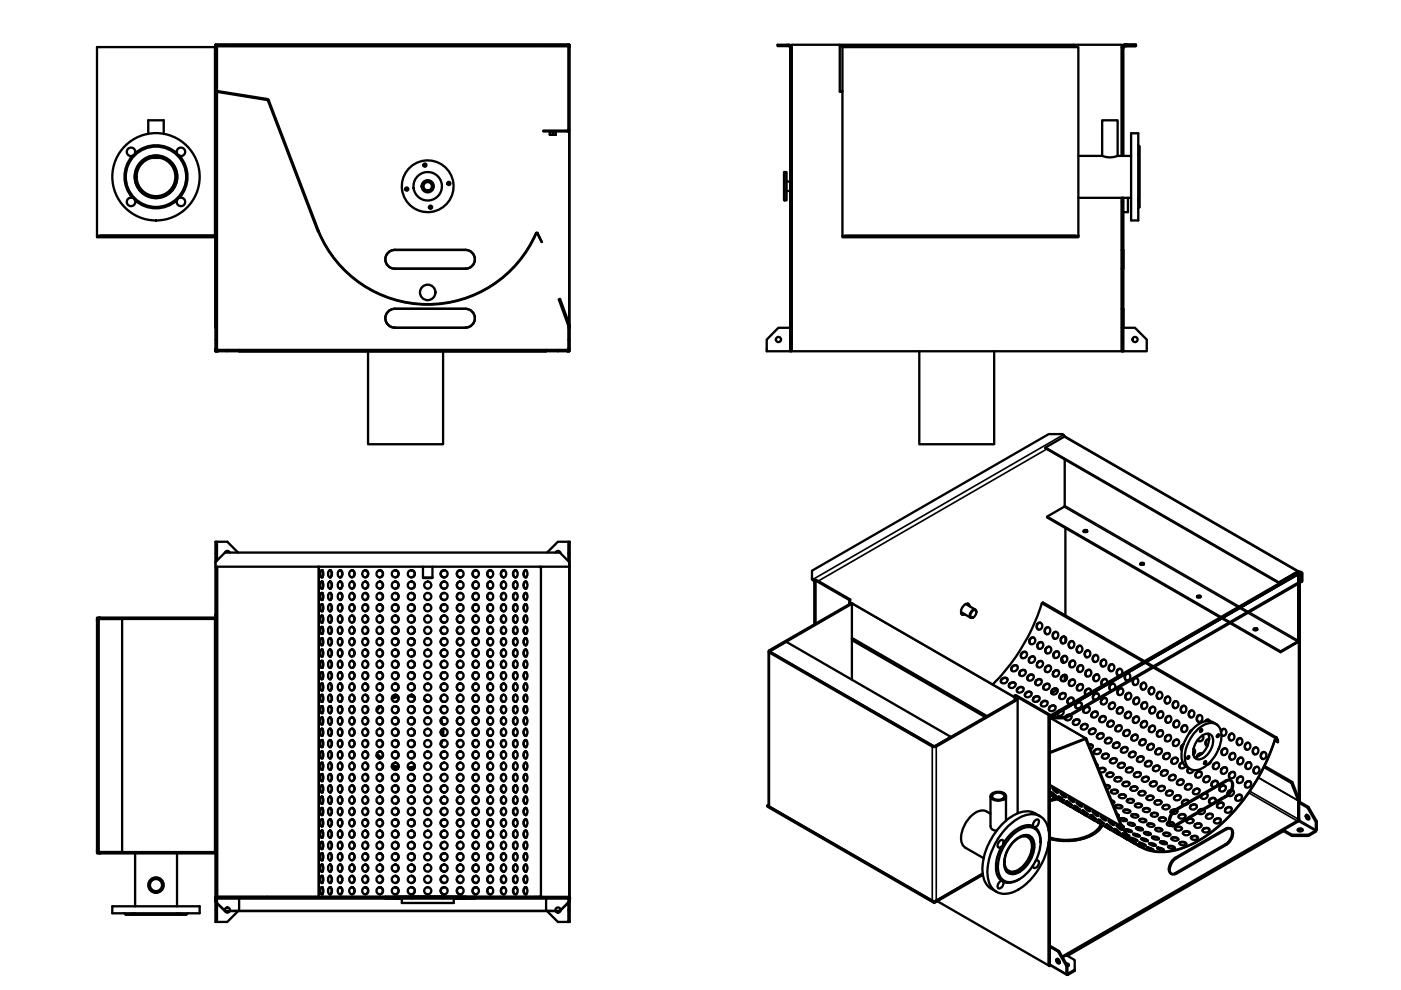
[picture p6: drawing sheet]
<svg xmlns="http://www.w3.org/2000/svg" width="297mm" height="210mm" viewBox="0 0 297 210" stroke-linecap="round" stroke-linejoin="round" font-family="sans-serif">
<!-- layer: Visible (ISO) -->
<g fill="none" stroke="#000" stroke-width=".49">
<path d="M45.7 9.5h.3v60M45.7 9.5v.6v-.6h75M45.7 9.5h75v.3h-75zM45.7 9.8h75M45.7 9.5v60M46 9.5h68.7M47.7 9.5v.3M118.7 9.5v.3M120.3 9.7l.2 .2M120.3 9.5l.4 .4M120.5 9.9v17.6M120.7 9.5h-6v.2h5.6"/>
<path d="M120.7 9.5v.6zM120.7 9.5v60M166.8 9.5h-1.9v.3h1.9M167.2 9.5a.62 .62 0 0 1 .7 .6v64.4h-.4M167.3 9.5h-.5v.3h.6l.1 .3v64.4M178 9.5h49.6M178 19.3h.6M178 9.7h49.6M178.6 19.5h-.6v-10h-10.1v65h69.9v-32.6v32.6h.3M238.4 9.5h2.4h-2v.3h-.4h.4v-.3zM238.5 9.8l-.3 .3-.1 23M238.5 9.5a.62 .62 0 0 0-.7 .6v23v-23.6h-10.2v.5"/>
<path d="M238.8 9.8h2v-.3v.3zM28.1 33a6.8 6.8 0 0 0 .5 9.5 .9 .9 0 0 1-.7 1.2 .9 .9 0 0 1-1-1 .9 .9 0 0 1 1.2-.7M28.6 32.5l-.5 .5M28.6 32.5a.9 .9 0 0 0-.7-1.2 .9 .9 0 0 0-1 1 .9 .9 0 0 0 1.2 .7M31.4 28.4v-2.9h3.3v2.9M31.4 33.3v.1M32.2 33.5h1.8M34.7 33.3v.1M37.5 32.5a.9 .9 0 0 1 .8-1.2 .9 .9 0 0 1 1 1 .9 .9 0 0 1-1.2 .7 6.7 6.7 0 0 1 0 8.9M37.5 32.5a6.7 6.7 0 0 0-8.9 0M37.5 32.5l.6 .5M56.8 21.3l-10.8-1.8v-.2l10.9 1.8 10.7 28"/>
<path d="M56.8 21.3l10.6 27.8h.2M116.6 27.9v.6M116.6 28.5h.7M116.6 27.9h.7M116.6 27.9h.1M117.3 28.5h.5M117.3 27.9h.5M117.3 27.9v.6M117.8 27.9h.1M117.8 28.5l-1.2 .1M117.8 27.9v.6M120.3 27.7h-5.1v.2h5.1"/>
<path d="M120.5 27.5l-.2 .2M120.7 27.5l-.4 .4M166.3 36.5h.5v6h-.5M166.3 36.5v6M166.8 38.5h.7M228.6 33.1h5.1M233.7 33.1l.4 .1a4.6 4.6 0 0 0 2.9-.1M233.7 33.1v-7.6h3.3v7.6M237 33.1h2.8M239.8 28.3h1.5v18.4h-1.5zM241.3 32.5v.5M241.3 30.8l.3 .3v12.8l-.3 .3"/>
<path d="M20.6 50v-40h25v40h-25v.3h25v-.3h-24.4M28.6 42.5a6.7 6.7 0 0 0 8.9 0M38.1 41.9a.89 .89 0 0 0-.4 1.5 .89 .89 0 0 0 1.5-.2 .89 .89 0 0 0-.8-1.3l-.3 .1M67.5 49.1a25.1 25.1 0 0 0 23 15.5 25.1 25.1 0 0 0 23.2-15.1M67.6 49.1h-.1M67.6 49.1a25 25 0 0 0 22.9 15.4 25 25 0 0 0 23.1-15.1M82.3 53.6l.9-.5 .5-.1h15a1.99 1.99 0 0 1 2 2 1.99 1.99 0 0 1-2 2h-15a1.99 1.99 0 0 1-1.8-1.3 1.99 1.99 0 0 1 .4-2.1zM114 49.4l.3 .9-.4-.8h-.2M114 49.4l-.2-.1-.2 .1M114.4 50.3l.5 1-.6-1M166.8 40.5h.7M178.6 50h50v.3h-50z"/>
<path d="M178.6 50v-40h50v40M179.2 50h48.8M228.6 41.9h11.2M237.8 42.8h.3M237.9 41.9v.9M238.1 53v4zM238.1 53h-.3h.3M238.1 57h-.3h.3M238.1 41.9v32.6M239.1 41.9v3.1h-1M241.3 41.9v.6M45.7 74.5h.5"/>
<path d="M45.7 74v.5h.5M45.7 74v-2h.3v2M45.7 72v-2.5h.3v2.5M45.7 74v.5M45.7 74v.2l.5 .3M46 74l.2 .2h4.5v.3h-4.5M48.2 74.2v.3M50.7 74.2h65.1M50.7 74.5h65.1M78 74.5v19.7h15.9v-19.7M83.7 69.5h15M83.7 69.5a1.99 1.99 0 0 1-2-2 1.99 1.99 0 0 1 2-2h15a1.99 1.99 0 0 1 2 2 1.99 1.99 0 0 1-2 2"/>
<path d="M118.3 74.2h-2.5v.3h2.5M120.3 74.5h.4v-.2v.2zM120.5 73.9l-.3 .3M120.5 69.5h.3l-.1 4.7-.4 .3h-2v-.3h2l.2-.2zM120.5 72h.3M120.8 68.9l-2.1-5.5-.2 .1 2 5.5v.5M120.8 68.9v.2M120.8 69.1v.4M167.5 69.5h-2.5l-2.4 2.5v2.5h4.9M194.9 74.5v19.7h15.9v-19.7M237.8 74.5h.3M238.1 65.5v4z"/>
<path d="M238.1 65.5h-.3h.3M238.1 69.5h-.3h.3M238.1 74v-4.5h2.5l2.5 2.5v2.5h-5M221.7 94.9l49.4 28.6M225.7 97.4v9.9l-3.7 2.2v.2l49.5 28.6M225.8 92.6l-.6-.6h-2.8l-50.2 29v1.7M225.8 92.6l-4.1 2.3v.1l49.4 28.6M225.8 92.6l49.5 28.5M45.7 119.2l2-2h71l2 2 .1 1-.1 69.9M45.7 119.2v1M46 117.4h-.3v1.8M46 114.9h-.3v2.5"/>
<path d="M48.7 117.2a.55 .55 0 0 0-.5-.4 .55 .55 0 0 0-.5 .4M50.5 117.2l-2.3-2.3h-2.2v4M116 117.2l2.3-2.3h2.5l-.1 5M117.8 117.2a.55 .55 0 0 1 .6-.4 .55 .55 0 0 1 .4 .5M120.5 114.9v2.5M120.8 117.4h-.3v1.6M222 109.5l49.5 28.6M225.9 111.9v18.6M229.8 112.7l.2-.2 .5 .2M229.8 112.5a.35 .35 0 0 1 .4-.2 .35 .35 0 0 1 .2 .5 .38 .38 0 0 1-.4 0 .38 .38 0 0 1-.2-.3zM229.8 112.7h.6M241.8 119.6l.2-.1 .5 .1"/>
<path d="M241.8 119.7l.3-.1 .4 .1M241.9 119.4a.32 .32 0 0 1 .4-.1 .32 .32 0 0 1 .1 .4 .32 .32 0 0 1-.4 .1 .32 .32 0 0 1-.1-.4zM20.6 131.6v49.3h25v-.2h-24.4M20.9 131.2h5v49.5h-5zM21.2 131.2h24.4v-.2h-25v.6M21.2 130.9a.62 .62 0 0 0-.6 .6M21.2 131.2l-.3 .3v48.8M45.6 131.2v49.5M45.7 130.4v-10.2h.3v10.2h-.3v49.6M46 130.4v49.6M46 120.2h68.7M46 120.2v69.9h21.6v-69.9v69.9h46.8l.3-.2"/>
<path d="M68.1 121a.56 .56 0 0 1 .4 .8 .37 .37 0 0 1-.3 .6 .37 .37 0 0 1-.3-.6zM68.1 123.4a.56 .56 0 0 1 .4 .8 .37 .37 0 0 1-.3 .6 .37 .37 0 0 1-.3-.6zM68.1 125.8a.74 .74 0 0 1 .4 1.1l-.1 .2a.24 .24 0 0 1-.3 .1 .24 .24 0 0 1-.2-.3v-.7zM68.1 128.2a.74 .74 0 0 1 .4 1.1l-.2 .3a.9 .9 0 0 1-.2-1.4zM68.1 130.6a.74 .74 0 0 1 .4 1.1l-.2 .3a.37 .37 0 0 1-.4-.2 .37 .37 0 0 1 0-.4zM68.1 133a.71 .71 0 0 1 .4 1l-.2 .4a.37 .37 0 0 1-.4-.2 .37 .37 0 0 1 0-.4zM68.1 135.4a.71 .71 0 0 1 .4 1l-.2 .4a.37 .37 0 0 1-.4-.2 .37 .37 0 0 1 0-.4zM68.1 137.8a.71 .71 0 0 1 .4 1l-.2 .4a.37 .37 0 0 1-.4-.2 .37 .37 0 0 1 0-.4zM68.2 123.3a1.02 1.02 0 0 1 0 1.5M68.2 128.1a1.02 1.02 0 0 1 0 1.5M68.2 132.9a1.02 1.02 0 0 1 0 1.5M68.2 137.7a1.02 1.02 0 0 1 0 1.5"/>
<path d="M68.2 135.3a1.02 1.02 0 0 1 0 1.5M68.2 130.5a1.02 1.02 0 0 1 0 1.5M68.2 125.7a1.02 1.02 0 0 1 0 1.5M68.2 120.9a1.02 1.02 0 0 1 0 1.5M69.7 123.4a.52 .52 0 0 1 .7 .2 .52 .52 0 0 1 0 .6 .46 .46 0 0 1-.5 .6 .46 .46 0 0 1-.3-.7zM69.7 125.8a.52 .52 0 0 1 .7 .2 .52 .52 0 0 1 0 .6 .46 .46 0 0 1-.5 .6 .46 .46 0 0 1-.3-.7zM69.7 128.2a.56 .56 0 0 1 .7 .2 .56 .56 0 0 1 0 .7 .42 .42 0 0 1-.5 .5 .42 .42 0 0 1-.3-.6zM69.7 130.6a.56 .56 0 0 1 .7 .2 .56 .56 0 0 1 0 .7 .42 .42 0 0 1-.5 .5 .42 .42 0 0 1-.3-.6zM69.7 135.4a.56 .56 0 0 1 .7 .2 .56 .56 0 0 1 0 .7 .42 .42 0 0 1-.5 .5 .42 .42 0 0 1-.3-.6zM69.7 137.8a.56 .56 0 0 1 .7 .2 .56 .56 0 0 1 0 .7 .43 .43 0 0 1-.5 .5 .43 .43 0 0 1-.3-.6zM69.8 121a.64 .64 0 0 1 .5 1 .41 .41 0 0 1-.4 .4 .41 .41 0 0 1-.3-.6v-.6zM69.8 133a.75 .75 0 0 1 .6 .5 .75 .75 0 0 1-.2 .8l-.1 .1a.55 .55 0 0 1-.5-.3 .55 .55 0 0 1 0-.6z"/>
<path d="M69.9 120.9a.9 .9 0 0 1 0 1.5M69.9 125.7a.9 .9 0 0 1 0 1.5M69.9 130.5a.9 .9 0 0 1 0 1.5M69.9 135.3a.9 .9 0 0 1 0 1.5M69.9 137.7a.9 .9 0 0 1 0 1.5M69.9 132.9a.9 .9 0 0 1 0 1.5M69.9 128.1a.9 .9 0 0 1 0 1.5M69.9 123.3a.9 .9 0 0 1 0 1.5M71.8 121a.64 .64 0 0 1 .8 .3 .64 .64 0 0 1-.1 .8 .5 .5 0 0 1-.6 .3 .5 .5 0 0 1-.3-.7zM71.8 123.4a.64 .64 0 0 1 .8 .3 .64 .64 0 0 1-.1 .8 .5 .5 0 0 1-.6 .3 .5 .5 0 0 1-.3-.7zM71.8 125.8a.68 .68 0 0 1 .8 .4 .68 .68 0 0 1-.1 .8l-.2 .1a.66 .66 0 0 1-.7-.3 .66 .66 0 0 1 .1-.8zM71.8 128.2a.68 .68 0 0 1 .8 .4 .68 .68 0 0 1-.1 .8l-.2 .1a.56 .56 0 0 1-.6-.1 .56 .56 0 0 1-.1-.7z"/>
<path d="M71.8 130.6a.68 .68 0 0 1 .8 .4 .68 .68 0 0 1-.1 .8l-.2 .2a.74 .74 0 0 1-.7-.5 .74 .74 0 0 1 .2-.9zM71.8 133a.68 .68 0 0 1 .8 .4 .68 .68 0 0 1-.1 .8l-.2 .2a.74 .74 0 0 1-.7-.5 .74 .74 0 0 1 .2-.9zM71.8 135.4a.68 .68 0 0 1 .8 .4 .68 .68 0 0 1-.1 .8l-.2 .2a.74 .74 0 0 1-.7-.5 .74 .74 0 0 1 .2-.9zM71.8 137.8a.68 .68 0 0 1 .8 .4 .68 .68 0 0 1-.1 .8l-.2 .2a.74 .74 0 0 1-.7-.5 .74 .74 0 0 1 .2-.9zM72.1 123.3a.83 .83 0 0 1 .4 .8 .83 .83 0 0 1-.4 .7M72.1 128.1a.83 .83 0 0 1 .4 .8 .83 .83 0 0 1-.4 .7M72.1 132.9a.83 .83 0 0 1 .4 .8 .83 .83 0 0 1-.4 .7M72.1 137.7a.83 .83 0 0 1 .4 .8 .83 .83 0 0 1-.4 .7M72.1 135.3a.83 .83 0 0 1 .4 .8 .83 .83 0 0 1-.4 .7M72.1 130.5a.83 .83 0 0 1 .4 .8 .83 .83 0 0 1-.4 .7M72.1 125.7a.83 .83 0 0 1 .4 .8 .83 .83 0 0 1-.4 .7M72.1 120.9a.83 .83 0 0 1 .4 .8 .83 .83 0 0 1-.4 .7"/>
<path d="M74.3 121a.7 .7 0 0 1 .9 .4 .7 .7 0 0 1-.3 .9 .71 .71 0 0 1-.9-.4 .71 .71 0 0 1 .3-.9zM74.3 123.4a.7 .7 0 0 1 .9 .4 .7 .7 0 0 1-.3 .9 .71 .71 0 0 1-.9-.4 .71 .71 0 0 1 .3-.9zM74.3 125.8a.67 .67 0 0 1 .9 .7 .67 .67 0 0 1-.9 .6 .89 .89 0 0 1 0-1.3zM74.3 128.2a.68 .68 0 0 1 .9 .7 .68 .68 0 0 1-.9 .6 .94 .94 0 0 1 0-1.3zM74.3 130.6a.68 .68 0 0 1 .9 .7 .68 .68 0 0 1-.9 .6 .94 .94 0 0 1 0-1.3zM74.3 133a.68 .68 0 0 1 .9 .7 .68 .68 0 0 1-.9 .6 .94 .94 0 0 1 0-1.3zM74.3 135.4a.68 .68 0 0 1 .9 .7 .68 .68 0 0 1-.9 .6 .94 .94 0 0 1 0-1.3zM74.3 137.8a.68 .68 0 0 1 .9 .7 .68 .68 0 0 1-.9 .6 .94 .94 0 0 1 0-1.3zM74.6 120.9a.79 .79 0 0 1 .5 .8 .79 .79 0 0 1-.5 .7M74.6 125.7a.77 .77 0 0 1 .5 .8 .77 .77 0 0 1-.5 .7M74.6 130.5a.77 .77 0 0 1 .5 .8 .77 .77 0 0 1-.5 .7M74.6 135.3a.77 .77 0 0 1 .5 .8 .77 .77 0 0 1-.5 .7"/>
<path d="M74.6 137.7a.77 .77 0 0 1 .5 .8 .77 .77 0 0 1-.5 .7M74.6 132.9a.77 .77 0 0 1 .5 .8 .77 .77 0 0 1-.5 .7M74.6 128.1a.77 .77 0 0 1 .5 .8 .77 .77 0 0 1-.5 .7M74.6 123.3a.77 .77 0 0 1 .5 .8 .77 .77 0 0 1-.5 .7M77 121.1a.71 .71 0 0 1 1.1 .3 .71 .71 0 0 1-.6 1 .75 .75 0 0 1-.7-.4 .75 .75 0 0 1 .2-.9zM77 123.5a.71 .71 0 0 1 1.1 .3 .71 .71 0 0 1-.6 1 .75 .75 0 0 1-.7-.4 .75 .75 0 0 1 .2-.9zM77 125.9a.67 .67 0 0 1 .9 .1 .67 .67 0 0 1-.1 1 .67 .67 0 0 1-.9-.1l-.1-.6zM77 128.3a.67 .67 0 0 1 .9 .1 .67 .67 0 0 1-.1 1 .67 .67 0 0 1-.9-.1l-.1-.6zM77 133.1a.68 .68 0 0 1 .9 .1 .68 .68 0 0 1 0 .9 .68 .68 0 0 1-.9 .1 .88 .88 0 0 1 0-1.1zM77 135.5a.68 .68 0 0 1 .9 .1 .68 .68 0 0 1 0 .9 .68 .68 0 0 1-.9 .1 .88 .88 0 0 1 0-1.1zM77.1 130.6a.69 .69 0 0 1 1 .7 .69 .69 0 0 1-1.1 .5 .87 .87 0 0 1 .1-1.2zM77.1 137.8a.7 .7 0 0 1 1 .7 .7 .7 0 0 1-1 .6 .86 .86 0 0 1 0-1.3z"/>
<path d="M77.4 123.3a.75 .75 0 0 1 .6 .8 .75 .75 0 0 1-.6 .7M77.4 128.1a.75 .75 0 0 1 .6 .8 .75 .75 0 0 1-.6 .7M77.4 132.9a.75 .75 0 0 1 .6 .8 .75 .75 0 0 1-.6 .7M77.4 137.7a.75 .75 0 0 1 .6 .8 .75 .75 0 0 1-.6 .7M77.4 135.3a.75 .75 0 0 1 .6 .8 .75 .75 0 0 1-.6 .7M77.4 130.5a.75 .75 0 0 1 .6 .8 .75 .75 0 0 1-.6 .7M77.4 125.7a.75 .75 0 0 1 .6 .8 .75 .75 0 0 1-.6 .7M77.4 120.9a.77 .77 0 0 1 .6 .8 .77 .77 0 0 1-.6 .7M80.5 120.9a.76 .76 0 0 1 .7 .8 .76 .76 0 0 1-.7 .7M80.5 125.7a.74 .74 0 0 1 .7 .8 .74 .74 0 0 1-.7 .7M80.5 130.5a.74 .74 0 0 1 .7 .8 .74 .74 0 0 1-.7 .7M80.5 135.3a.74 .74 0 0 1 .7 .8 .74 .74 0 0 1-.7 .7"/>
<path d="M80.5 137.7a.74 .74 0 0 1 .7 .8 .74 .74 0 0 1-.7 .7M80.5 132.9a.74 .74 0 0 1 .7 .8 .74 .74 0 0 1-.7 .7M80.5 128.1a.74 .74 0 0 1 .7 .8 .74 .74 0 0 1-.7 .7M80.5 123.3a.74 .74 0 0 1 .7 .8 .74 .74 0 0 1-.7 .7M83.8 123.3a.76 .76 0 0 1 .7 .8 .76 .76 0 0 1-.7 .7M83.8 128.1a.74 .74 0 0 1 .7 .8 .74 .74 0 0 1-.7 .7M83.8 132.9a.74 .74 0 0 1 .7 .8 .74 .74 0 0 1-.7 .7M83.8 137.7a.74 .74 0 0 1 .7 .8 .74 .74 0 0 1-.7 .7M83.8 135.3a.74 .74 0 0 1 .7 .8 .74 .74 0 0 1-.7 .7M83.8 130.5a.74 .74 0 0 1 .7 .8 .74 .74 0 0 1-.7 .7M83.8 125.7a.74 .74 0 0 1 .7 .8 .74 .74 0 0 1-.7 .7M83.8 120.9a.76 .76 0 0 1 .7 .8 .76 .76 0 0 1-.7 .7"/>
<path d="M87.2 120.9a.76 .76 0 0 1 .7 .8 .76 .76 0 0 1-.7 .7M87.2 125.7a.74 .74 0 0 1 .7 .8 .74 .74 0 0 1-.7 .7M87.2 130.5a.74 .74 0 0 1 .7 .8 .74 .74 0 0 1-.7 .7M87.2 135.3a.74 .74 0 0 1 .7 .8 .74 .74 0 0 1-.7 .7M87.2 137.7a.74 .74 0 0 1 .7 .8 .74 .74 0 0 1-.7 .7M87.2 132.9a.74 .74 0 0 1 .7 .8 .74 .74 0 0 1-.7 .7M87.2 128.1a.74 .74 0 0 1 .7 .8 .74 .74 0 0 1-.7 .7M87.2 123.3a.76 .76 0 0 1 .7 .8 .76 .76 0 0 1-.7 .7M89.7 120.2v2.2h2M89.7 122.4h2M91.7 120.2v2.2M94.2 120.9a.76 .76 0 0 0-.8 .8 .76 .76 0 0 0 .8 .7"/>
<path d="M94.2 125.7a.74 .74 0 0 0-.8 .8 .74 .74 0 0 0 .8 .7M94.2 130.5a.74 .74 0 0 0-.8 .8 .74 .74 0 0 0 .8 .7M94.2 135.3a.74 .74 0 0 0-.8 .8 .74 .74 0 0 0 .8 .7M94.2 137.7a.74 .74 0 0 0-.8 .8 .74 .74 0 0 0 .8 .7M94.2 132.9a.74 .74 0 0 0-.8 .8 .74 .74 0 0 0 .8 .7M94.2 128.1a.74 .74 0 0 0-.8 .8 .74 .74 0 0 0 .8 .7M94.2 123.3a.76 .76 0 0 0-.8 .8 .76 .76 0 0 0 .8 .7M97.6 123.3a.76 .76 0 0 0-.7 .8 .76 .76 0 0 0 .7 .7M97.6 128.1a.74 .74 0 0 0-.7 .8 .74 .74 0 0 0 .7 .7M97.6 132.9a.74 .74 0 0 0-.7 .8 .74 .74 0 0 0 .7 .7M97.6 137.7a.74 .74 0 0 0-.7 .8 .74 .74 0 0 0 .7 .7M97.6 135.3a.74 .74 0 0 0-.7 .8 .74 .74 0 0 0 .7 .7"/>
<path d="M97.6 130.5a.74 .74 0 0 0-.7 .8 .74 .74 0 0 0 .7 .7M97.6 125.7a.74 .74 0 0 0-.7 .8 .74 .74 0 0 0 .7 .7M97.6 120.9a.76 .76 0 0 0-.7 .8 .76 .76 0 0 0 .7 .7M100.9 120.9a.76 .76 0 0 0-.7 .8 .76 .76 0 0 0 .7 .7M100.9 125.7a.74 .74 0 0 0-.7 .8 .74 .74 0 0 0 .7 .7M100.9 130.5a.74 .74 0 0 0-.7 .8 .74 .74 0 0 0 .7 .7M100.9 135.3a.74 .74 0 0 0-.7 .8 .74 .74 0 0 0 .7 .7M100.9 137.7a.74 .74 0 0 0-.7 .8 .74 .74 0 0 0 .7 .7M100.9 132.9a.74 .74 0 0 0-.7 .8 .74 .74 0 0 0 .7 .7M100.9 128.1a.74 .74 0 0 0-.7 .8 .74 .74 0 0 0 .7 .7M100.9 123.3a.74 .74 0 0 0-.7 .8 .74 .74 0 0 0 .7 .7M103.5 121.1a.7 .7 0 0 1 1 .2 .7 .7 0 0 1-.3 1 .71 .71 0 0 1-.9-.3 .71 .71 0 0 1 .2-.9z"/>
<path d="M103.5 123.5a.7 .7 0 0 1 1 .2 .7 .7 0 0 1-.3 1 .71 .71 0 0 1-.9-.3 .71 .71 0 0 1 .2-.9zM103.5 125.9a.67 .67 0 0 1 .9 .1 .67 .67 0 0 1-.1 1 .67 .67 0 0 1-.9-.1l-.1-.6zM103.5 128.3a.67 .67 0 0 1 .9 .1 .67 .67 0 0 1-.1 1 .67 .67 0 0 1-.9-.1l-.1-.6zM103.5 130.7a.68 .68 0 0 1 .9 .1 .68 .68 0 0 1 0 .9 .68 .68 0 0 1-.9 .1 .88 .88 0 0 1 0-1.1zM103.5 133.1a.68 .68 0 0 1 .9 .1 .68 .68 0 0 1 0 .9 .68 .68 0 0 1-.9 .1 .88 .88 0 0 1 0-1.1zM103.5 135.5a.68 .68 0 0 1 .9 .1 .68 .68 0 0 1 0 .9 .68 .68 0 0 1-.9 .1 .88 .88 0 0 1 0-1.1zM103.5 137.9a.68 .68 0 0 1 .9 .1 .68 .68 0 0 1 0 .9 .68 .68 0 0 1-.9 .1 .88 .88 0 0 1 0-1.1zM104 123.3a.75 .75 0 0 0-.7 .8 .75 .75 0 0 0 .7 .7M104 128.1a.75 .75 0 0 0-.7 .8 .75 .75 0 0 0 .7 .7M104 132.9a.75 .75 0 0 0-.7 .8 .75 .75 0 0 0 .7 .7M104 137.7a.75 .75 0 0 0-.7 .8 .75 .75 0 0 0 .7 .7M104 135.3a.75 .75 0 0 0-.7 .8 .75 .75 0 0 0 .7 .7"/>
<path d="M104 130.5a.75 .75 0 0 0-.7 .8 .75 .75 0 0 0 .7 .7M104 125.7a.75 .75 0 0 0-.7 .8 .75 .75 0 0 0 .7 .7M104 120.9a.77 .77 0 0 0-.7 .8 .77 .77 0 0 0 .7 .7M106.3 121.1a.63 .63 0 0 1 .9 0 .63 .63 0 0 1 .1 .9 .59 .59 0 0 1-.8 .4 .59 .59 0 0 1-.3-.9zM106.3 123.5a.63 .63 0 0 1 .9 0 .63 .63 0 0 1 .1 .9 .59 .59 0 0 1-.8 .4 .59 .59 0 0 1-.3-.9zM106.3 125.9a.66 .66 0 0 1 .9 .1 .66 .66 0 0 1 0 .9 .59 .59 0 0 1-.8 .2 .59 .59 0 0 1-.2-.8zM106.3 128.3a.66 .66 0 0 1 .9 .1 .66 .66 0 0 1 0 .9 .59 .59 0 0 1-.8 .2 .59 .59 0 0 1-.2-.8zM106.3 130.7a.66 .66 0 0 1 .9 .1 .66 .66 0 0 1 0 .9 .59 .59 0 0 1-.8 .2 .59 .59 0 0 1-.2-.8zM106.3 133.1a.66 .66 0 0 1 .9 .1 .66 .66 0 0 1 0 .9 .59 .59 0 0 1-.8 .2 .59 .59 0 0 1-.2-.8zM106.3 135.5a.66 .66 0 0 1 .9 .1 .66 .66 0 0 1 0 .9 .59 .59 0 0 1-.8 .2 .59 .59 0 0 1-.2-.8zM106.3 137.9a.66 .66 0 0 1 .9 .1 .66 .66 0 0 1 0 .9 .59 .59 0 0 1-.8 .2 .59 .59 0 0 1-.2-.8zM106.8 120.9a.79 .79 0 0 0-.6 .8 .79 .79 0 0 0 .6 .7"/>
<path d="M106.8 125.7a.77 .77 0 0 0-.6 .8 .77 .77 0 0 0 .6 .7M106.8 130.5a.77 .77 0 0 0-.6 .8 .77 .77 0 0 0 .6 .7M106.8 135.3a.77 .77 0 0 0-.6 .8 .77 .77 0 0 0 .6 .7M106.8 137.7a.77 .77 0 0 0-.6 .8 .77 .77 0 0 0 .6 .7M106.8 132.9a.77 .77 0 0 0-.6 .8 .77 .77 0 0 0 .6 .7M106.8 128.1a.77 .77 0 0 0-.6 .8 .77 .77 0 0 0 .6 .7M106.8 123.3a.77 .77 0 0 0-.6 .8 .77 .77 0 0 0 .6 .7M109 121a.6 .6 0 0 1 .7 .2 .6 .6 0 0 1 0 .7 .52 .52 0 0 1-.6 .5 .52 .52 0 0 1-.3-.7zM109 123.4a.6 .6 0 0 1 .7 .2 .6 .6 0 0 1 0 .7 .52 .52 0 0 1-.6 .5 .52 .52 0 0 1-.3-.7zM109 125.8a.68 .68 0 0 1 .8 .4 .68 .68 0 0 1-.2 .8l-.1 .1a.67 .67 0 0 1-.7-.3 .67 .67 0 0 1 0-.8zM109 128.2a.68 .68 0 0 1 .8 .4 .68 .68 0 0 1-.2 .8l-.1 .1a.57 .57 0 0 1-.7-.1 .57 .57 0 0 1 0-.7zM109 130.6a.68 .68 0 0 1 .8 .4 .68 .68 0 0 1-.2 .8l-.1 .2a.74 .74 0 0 1-.8-.5 .74 .74 0 0 1 .3-.9z"/>
<path d="M109 133a.68 .68 0 0 1 .7 .4 .68 .68 0 0 1-.1 .8l-.1 .2a.74 .74 0 0 1-.8-.5 .74 .74 0 0 1 .3-.9zM109 135.4a.68 .68 0 0 1 .7 .4 .68 .68 0 0 1-.1 .8l-.1 .2a.74 .74 0 0 1-.8-.5 .74 .74 0 0 1 .3-.9zM109 137.8a.68 .68 0 0 1 .7 .4 .68 .68 0 0 1-.1 .8l-.1 .2a.74 .74 0 0 1-.8-.5 .74 .74 0 0 1 .3-.9zM109.3 123.3a.83 .83 0 0 0-.5 .8 .83 .83 0 0 0 .5 .7M109.3 128.1a.83 .83 0 0 0-.5 .8 .83 .83 0 0 0 .5 .7M109.3 132.9a.83 .83 0 0 0-.5 .8 .83 .83 0 0 0 .5 .7M109.3 137.7a.83 .83 0 0 0-.5 .8 .83 .83 0 0 0 .5 .7M109.3 135.3a.83 .83 0 0 0-.5 .8 .83 .83 0 0 0 .5 .7M109.3 130.5a.83 .83 0 0 0-.5 .8 .83 .83 0 0 0 .5 .7M109.3 125.7a.83 .83 0 0 0-.5 .8 .83 .83 0 0 0 .5 .7M109.3 120.9a.83 .83 0 0 0-.5 .8 .83 .83 0 0 0 .5 .7M111.2 121a.54 .54 0 0 1 .6 .2 .54 .54 0 0 1 0 .6 .44 .44 0 0 1-.4 .6 .44 .44 0 0 1-.4-.6z"/>
<path d="M111.2 123.4a.54 .54 0 0 1 .6 .2 .54 .54 0 0 1 0 .6 .44 .44 0 0 1-.4 .6 .44 .44 0 0 1-.4-.6zM111.2 125.8a.59 .59 0 0 1 .6 .3 .59 .59 0 0 1 0 .7l-.2 .3a.65 .65 0 0 1-.7-.3 .65 .65 0 0 1 .2-.8zM111.2 128.2a.61 .61 0 0 1 .6 .3 .61 .61 0 0 1 0 .7l-.2 .3a.49 .49 0 0 1-.5-.1 .49 .49 0 0 1-.1-.5zM111.2 130.6a.61 .61 0 0 1 .6 .3 .61 .61 0 0 1 0 .7l-.2 .4a.56 .56 0 0 1-.6-.2 .56 .56 0 0 1 0-.7zM111.2 133a.46 .46 0 0 1 .5 .1 .46 .46 0 0 1 .1 .5 .51 .51 0 0 1-.1 .6 .51 .51 0 0 1-.5 .1l-.2-.5zM111.2 135.4a.61 .61 0 0 1 .6 .3 .61 .61 0 0 1 0 .7l-.2 .4a.56 .56 0 0 1-.6-.3 .56 .56 0 0 1 0-.6zM111.2 137.8a.61 .61 0 0 1 .6 .3 .61 .61 0 0 1 0 .7l-.2 .4a.56 .56 0 0 1-.6-.3 .56 .56 0 0 1 0-.6zM111.4 120.9a.9 .9 0 0 0 0 1.5M111.4 125.7a.9 .9 0 0 0 0 1.5M111.4 130.5a.9 .9 0 0 0 0 1.5M111.4 135.3a.9 .9 0 0 0 0 1.5M111.4 137.7a.9 .9 0 0 0 0 1.5"/>
<path d="M111.4 132.9a.9 .9 0 0 0 0 1.5M111.4 128.1a.9 .9 0 0 0 0 1.5M111.4 123.3a.9 .9 0 0 0 0 1.5M114.4 120.2l.3 .2M114.7 120.2h6v69.9h-6zM162.9 138.1l.2 32.9 34.6 20h.8M163.1 138.1l3.6-2 34.9 20.1-3.5 2.1zM172.9 123.5l-.3-.5-.4-.3v.2l.2 .1 .2 .4v9M172.9 123v9.3M180.3 128v-.9l-.2 .1v.9M180.3 127.1l-7.2-4.2-.2 .1 7.2 4.2M180.5 128h.3l34.3 19.8"/>
<path d="M180.6 128v16.1M180.6 135.5l28.5 16.4M180.6 135.7l28.3 16.3M180.6 135.3l28.7 16.5M203.8 129.8l2 1.2M203.9 130.2h.2M203.9 130.2h.5M203.9 130.2h.1M204.8 128.1l2 1.2M205.1 128l.2 .2M205.2 128l.2 .4M205.2 128.1h-.1h.2"/>
<path d="M205.6 128.6a.66 .66 0 0 0-.6-.7 .66 .66 0 0 0-.7 .5 1.21 1.21 0 0 0-.1 2l.4-.1M206.1 129.6a.51 .51 0 0 1 .8-.2 .51 .51 0 0 1 0 .8 .67 .67 0 0 1-.4 .7 .67 .67 0 0 1-.8-.2l.1-.6zM207 129.8a.52 .52 0 0 0-.4-.6 .52 .52 0 0 0-.6 .3 .97 .97 0 0 0-.1 1.5l.5-.1M216.6 138.5a.64 .64 0 0 1 1.1-.1 .64 .64 0 0 1-.3 1 .6 .6 0 0 1-.9 0 .6 .6 0 0 1 .1-.9zM217.6 138.3a.79 .79 0 0 0-.9 .2 .79 .79 0 0 0-.1 1M218.4 139.4a.64 .64 0 0 1 1 .1 .64 .64 0 0 1-.4 .9 .61 .61 0 0 1-.9-.2 .61 .61 0 0 1 .3-.8zM218.5 135.3a.67 .67 0 0 1 1 .3 .67 .67 0 0 1-.4 .9 .66 .66 0 0 1-.9-.3 .66 .66 0 0 1 .3-.9zM219.2 135.2a.79 .79 0 0 0-.9 .4 .79 .79 0 0 0 .2 1M219.3 139.3a.78 .78 0 0 0-1 .2 .78 .78 0 0 0 0 .9M220 132.3a.66 .66 0 0 1 .9 0 .66 .66 0 0 1-.1 1 .65 .65 0 0 1-1-.1 .65 .65 0 0 1 .2-.9zM220.2 136.3a.64 .64 0 0 1 .9 .1 .64 .64 0 0 1-.2 1 .63 .63 0 0 1-.9-.1 .63 .63 0 0 1 .2-1zM220.5 132a.8 .8 0 0 0-.6 .7 .8 .8 0 0 0 .3 .8"/>
<path d="M220.9 136.2a.79 .79 0 0 0-.9 .4 .79 .79 0 0 0 .2 .9M221.7 133.1a.68 .68 0 0 1 .9 .2 .68 .68 0 0 1-.1 1 .68 .68 0 0 1-.9-.1l-.1-.5zM221.9 137.3a.64 .64 0 0 1 1 .1 .64 .64 0 0 1-.3 1 .65 .65 0 0 1-1-.2 .65 .65 0 0 1 .3-.9zM222.2 133a.8 .8 0 0 0-.7 .6 .8 .8 0 0 0 .4 .9M222.6 137.2a.78 .78 0 0 0-.8 .4 .78 .78 0 0 0 .1 .9M223.3 134.2a.65 .65 0 0 1 1 0 .65 .65 0 0 1-.1 .9 .63 .63 0 0 1-.9 .2 .63 .63 0 0 1 0-1zM223.5 138.4a.64 .64 0 0 1 1-.1 .64 .64 0 0 1-.1 .9 .63 .63 0 0 1-1 .2 .63 .63 0 0 1 .1-1zM223.9 134a.77 .77 0 0 0-.7 .6 .77 .77 0 0 0 .4 .8M224.3 138.1a.81 .81 0 0 0-.8 .5 .81 .81 0 0 0 .1 .9M225.1 135.2a.64 .64 0 0 1 .9 0 .64 .64 0 0 1-.1 .9 .63 .63 0 0 1-.9 .1 .63 .63 0 0 1 0-.9zM225.1 139.6l.4 .9M225.3 139.2a.67 .67 0 0 1 1 .3 .67 .67 0 0 1-.4 .9 .66 .66 0 0 1-.9-.3 .66 .66 0 0 1 .3-.9z"/>
<path d="M225.6 134.9a.8 .8 0 0 0-.7 .7 .8 .8 0 0 0 .4 .8M225.9 135.1v1.1M226 139.1a.8 .8 0 0 0-.9 .5 .8 .8 0 0 0 .2 .9M226.8 136.2a.64 .64 0 0 1 .9 0 .64 .64 0 0 1-.1 .9 .65 .65 0 0 1-1 .1 .65 .65 0 0 1 .2-1zM227.3 135.9a.8 .8 0 0 0-.7 .7 .8 .8 0 0 0 .4 .8M228.5 137.2a.65 .65 0 0 1 .9 0 .65 .65 0 0 1-.2 1 .64 .64 0 0 1-.9-.1 .64 .64 0 0 1 .2-.9zM229 136.9a.8 .8 0 0 0-.7 .6 .8 .8 0 0 0 .4 .9M230.2 138a.69 .69 0 0 1 1 .4 .69 .69 0 0 1-.5 .9 .69 .69 0 0 1-.8-.4 .69 .69 0 0 1 .3-.9zM230.7 137.9a.79 .79 0 0 0-.7 .6 .79 .79 0 0 0 .4 .9M232 139a.7 .7 0 0 1 .9 .3 .7 .7 0 0 1-.3 .9 .69 .69 0 0 1-1-.3 .69 .69 0 0 1 .4-.9zM232.4 138.9a.76 .76 0 0 0-.7 .6 .76 .76 0 0 0 .4 .8M234.1 139.8a.79 .79 0 0 0-.7 .7 .79 .79 0 0 0 .4 .8"/>
<path d="M253.8 126.6a.48 .48 0 0 1 .7 0M253.8 126.4l.1-.1a.32 .32 0 0 1 .4-.1 .32 .32 0 0 1 .2 .4 .38 .38 0 0 1-.4 .1 .38 .38 0 0 1-.3-.3zM253.9 126.6l.2-.1 .4 .1M265.8 133.3l.1-.1a.4 .4 0 0 1 .4 0 .4 .4 0 0 1 .3 .3 .41 .41 0 0 1-.5 .2 .41 .41 0 0 1-.3-.4zM265.8 133.5l.3-.2 .5 .2M265.9 133.6h.6M275.4 135.7l-.3 .5-3.6 2.1v-.2l3.7-2.2v-14.5l-4.1 2.2v-.1l4.1-2.4 .2 .1v52.9M275.4 121.5l.2-.3 .5 .2v.3l-.4-.2-.1 .1v48.5M275.5 121.2l-53 30.6M275.7 121.5l-53.1 30.6M276.1 121.4v1.6l-50.2 29h-2.8M276.1 121.7v1.6l-50.2 29h-2.8"/>
<path d="M276.1 123v.3M68.1 154.6a.44 .44 0 0 1 .4 .2 .44 .44 0 0 1 0 .5v.2a.35 .35 0 0 1-.2 .5 .35 .35 0 0 1-.4-.5zM68.1 140.2a.71 .71 0 0 1 .4 1l-.2 .4a.37 .37 0 0 1-.4-.2 .37 .37 0 0 1 0-.4zM68.1 142.6a.71 .71 0 0 1 .4 1l-.2 .4a.37 .37 0 0 1-.4-.2 .37 .37 0 0 1 0-.4zM68.1 145a.71 .71 0 0 1 .4 1l-.2 .4a.37 .37 0 0 1-.4-.2 .37 .37 0 0 1 0-.4zM68.1 147.4a.71 .71 0 0 1 .4 1l-.2 .4a.37 .37 0 0 1-.4-.2 .37 .37 0 0 1 0-.4zM68.1 149.8a.71 .71 0 0 1 .4 1l-.2 .4a.37 .37 0 0 1-.4-.2 .37 .37 0 0 1 0-.4zM68.1 152.2a.71 .71 0 0 1 .4 1l-.2 .4a.37 .37 0 0 1-.4-.2 .37 .37 0 0 1 0-.4zM68.1 159.4l.1-.1a.9 .9 0 0 1 0 1.5l-.3-.5zM68.2 142.5a1.02 1.02 0 0 1 0 1.5M68.2 147.3a1.02 1.02 0 0 1 0 1.5M68.2 152.1a1.02 1.02 0 0 1 0 1.5"/>
<path d="M68.2 156.9a1.02 1.02 0 0 1 0 1.5M68.2 159.3a1.02 1.02 0 0 1 0 1.5M68.2 154.5a1.02 1.02 0 0 1 0 1.5M68.2 149.7a1.02 1.02 0 0 1 0 1.5M68.2 144.9a1.02 1.02 0 0 1 0 1.5M68.2 140.1a1.02 1.02 0 0 1 0 1.5M68.2 156.9a.9 .9 0 0 1 0 1.5l-.3-.5v-.5zM69.7 157.1a.49 .49 0 0 1 .6 0 .49 .49 0 0 1 .1 .7 .44 .44 0 0 1-.4 .6 .44 .44 0 0 1-.4-.6zM69.7 140.2a.56 .56 0 0 1 .7 .2 .56 .56 0 0 1 0 .7 .43 .43 0 0 1-.5 .5 .43 .43 0 0 1-.3-.6zM69.7 142.6a.56 .56 0 0 1 .7 .2 .56 .56 0 0 1 0 .7 .43 .43 0 0 1-.5 .5 .43 .43 0 0 1-.3-.6zM69.7 149.8a.56 .56 0 0 1 .7 .2 .56 .56 0 0 1 0 .7 .43 .43 0 0 1-.5 .5 .43 .43 0 0 1-.3-.6zM69.7 152.2a.57 .57 0 0 1 .7 .2 .57 .57 0 0 1 0 .7 .43 .43 0 0 1-.5 .5 .43 .43 0 0 1-.3-.6z"/>
<path d="M69.7 154.6a.57 .57 0 0 1 .7 .2 .57 .57 0 0 1 0 .7 .43 .43 0 0 1-.5 .5 .43 .43 0 0 1-.3-.6zM69.7 159.5a.51 .51 0 0 1 .6 .1 .51 .51 0 0 1 .1 .6 .44 .44 0 0 1-.4 .6 .44 .44 0 0 1-.4-.6zM69.8 145a.75 .75 0 0 1 .6 .5 .75 .75 0 0 1-.2 .8l-.1 .1a.55 .55 0 0 1-.5-.3 .55 .55 0 0 1 0-.6zM69.8 147.4a.75 .75 0 0 1 .6 .5 .75 .75 0 0 1-.2 .8l-.1 .1a.55 .55 0 0 1-.5-.3 .55 .55 0 0 1 0-.6zM69.9 140.1a.9 .9 0 0 1 0 1.5M69.9 144.9a.9 .9 0 0 1 0 1.5M69.9 149.7a.9 .9 0 0 1 0 1.5M69.9 154.5a.9 .9 0 0 1 0 1.5M69.9 159.3a.9 .9 0 0 1 0 1.5M69.9 156.9a.9 .9 0 0 1 0 1.5M69.9 152.1a.9 .9 0 0 1 0 1.5M69.9 147.3a.9 .9 0 0 1 0 1.5"/>
<path d="M69.9 142.5a.9 .9 0 0 1 0 1.5M71.8 157.1a.59 .59 0 0 1 .7 .1 .59 .59 0 0 1 .1 .8 .51 .51 0 0 1-.7 .4 .51 .51 0 0 1-.3-.7zM71.8 159.5a.59 .59 0 0 1 .7 .1 .59 .59 0 0 1 .1 .8 .51 .51 0 0 1-.7 .4 .51 .51 0 0 1-.3-.7zM71.8 140.2a.68 .68 0 0 1 .8 .4 .68 .68 0 0 1-.1 .8l-.2 .2a.74 .74 0 0 1-.7-.5 .74 .74 0 0 1 .2-.9zM71.8 142.6a.68 .68 0 0 1 .8 .4 .68 .68 0 0 1-.1 .8l-.2 .2a.74 .74 0 0 1-.7-.5 .74 .74 0 0 1 .2-.9zM71.8 145a.68 .68 0 0 1 .8 .4 .68 .68 0 0 1-.1 .8l-.2 .2a.74 .74 0 0 1-.7-.5 .74 .74 0 0 1 .2-.9zM71.8 147.4a.68 .68 0 0 1 .8 .4 .68 .68 0 0 1-.1 .8l-.2 .2a.74 .74 0 0 1-.7-.5 .74 .74 0 0 1 .2-.9zM71.8 149.8a.68 .68 0 0 1 .8 .4 .68 .68 0 0 1-.1 .8l-.2 .2a.74 .74 0 0 1-.7-.5 .74 .74 0 0 1 .2-.9zM71.8 152.2a.68 .68 0 0 1 .8 .4 .68 .68 0 0 1-.1 .8l-.2 .2a.74 .74 0 0 1-.7-.5 .74 .74 0 0 1 .2-.9zM71.8 154.6a.68 .68 0 0 1 .8 .4 .68 .68 0 0 1-.1 .8l-.2 .2a.74 .74 0 0 1-.7-.5 .74 .74 0 0 1 .2-.9zM72.1 142.5a.83 .83 0 0 1 .4 .8 .83 .83 0 0 1-.4 .7M72.1 147.3a.83 .83 0 0 1 .4 .8 .83 .83 0 0 1-.4 .7"/>
<path d="M72.1 152.1a.83 .83 0 0 1 .4 .8 .83 .83 0 0 1-.4 .7M72.1 156.9a.83 .83 0 0 1 .4 .8 .83 .83 0 0 1-.4 .7M72.1 159.3a.83 .83 0 0 1 .4 .8 .83 .83 0 0 1-.4 .7M72.1 154.5a.83 .83 0 0 1 .4 .8 .83 .83 0 0 1-.4 .7M72.1 149.7a.83 .83 0 0 1 .4 .8 .83 .83 0 0 1-.4 .7M72.1 144.9a.83 .83 0 0 1 .4 .8 .83 .83 0 0 1-.4 .7M72.1 140.1a.83 .83 0 0 1 .4 .8 .83 .83 0 0 1-.4 .7M74.2 157.1a.65 .65 0 0 1 .9 .1 .65 .65 0 0 1 0 .9 .59 .59 0 0 1-.8 .2 .59 .59 0 0 1-.3-.8zM74.2 159.5a.65 .65 0 0 1 .9 .1 .65 .65 0 0 1 0 .9 .59 .59 0 0 1-.8 .2 .59 .59 0 0 1-.3-.8zM74.3 140.2a.68 .68 0 0 1 .9 .7 .68 .68 0 0 1-.9 .6 .94 .94 0 0 1 0-1.3zM74.3 142.6a.68 .68 0 0 1 .9 .7 .68 .68 0 0 1-.9 .6 .94 .94 0 0 1 0-1.3zM74.3 145a.68 .68 0 0 1 .9 .7 .68 .68 0 0 1-.9 .6 .94 .94 0 0 1 0-1.3z"/>
<path d="M74.3 147.4a.68 .68 0 0 1 .9 .7 .68 .68 0 0 1-.9 .6 .94 .94 0 0 1 0-1.3zM74.3 149.8a.68 .68 0 0 1 .9 .7 .68 .68 0 0 1-.9 .6 .94 .94 0 0 1 0-1.3zM74.3 152.2a.68 .68 0 0 1 .9 .7 .68 .68 0 0 1-.9 .6 .94 .94 0 0 1 0-1.3zM74.3 154.6a.68 .68 0 0 1 .9 .7 .68 .68 0 0 1-.9 .6 .94 .94 0 0 1 0-1.3zM74.6 140.1a.77 .77 0 0 1 .5 .8 .77 .77 0 0 1-.5 .7M74.6 144.9a.77 .77 0 0 1 .5 .8 .77 .77 0 0 1-.5 .7M74.6 149.7a.77 .77 0 0 1 .5 .8 .77 .77 0 0 1-.5 .7M74.6 154.5a.77 .77 0 0 1 .5 .8 .77 .77 0 0 1-.5 .7M74.6 159.3a.77 .77 0 0 1 .5 .8 .77 .77 0 0 1-.5 .7M74.6 156.9a.77 .77 0 0 1 .5 .8 .77 .77 0 0 1-.5 .7M74.6 152.1a.77 .77 0 0 1 .5 .8 .77 .77 0 0 1-.5 .7M74.6 147.3a.77 .77 0 0 1 .5 .8 .77 .77 0 0 1-.5 .7"/>
<path d="M74.6 142.5a.77 .77 0 0 1 .5 .8 .77 .77 0 0 1-.5 .7M77 140.3a.68 .68 0 0 1 .9 .1 .68 .68 0 0 1 0 .9 .68 .68 0 0 1-.9 .1 .88 .88 0 0 1 0-1.1zM77 142.7a.68 .68 0 0 1 .9 .1 .68 .68 0 0 1 0 .9 .68 .68 0 0 1-.9 .1 .88 .88 0 0 1 0-1.1zM77 145.1a.68 .68 0 0 1 .9 .1 .68 .68 0 0 1 0 .9 .68 .68 0 0 1-.9 .1 .88 .88 0 0 1 0-1.1zM77 149.9a.68 .68 0 0 1 .9 .1 .68 .68 0 0 1 0 .9 .68 .68 0 0 1-.9 .1 .88 .88 0 0 1 0-1.1zM77 152.3a.68 .68 0 0 1 .9 .1 .68 .68 0 0 1 0 .9 .68 .68 0 0 1-.9 .1 .88 .88 0 0 1 0-1.1zM77 157.1a.68 .68 0 0 1 .9 .1 .68 .68 0 0 1 0 .9 .68 .68 0 0 1-.9 .1 .88 .88 0 0 1 0-1.1zM77 159.5a.68 .68 0 0 1 .9 .1 .68 .68 0 0 1 0 .9 .68 .68 0 0 1-.9 .1 .88 .88 0 0 1 0-1.1zM77.1 147.4a.7 .7 0 0 1 1 .7 .7 .7 0 0 1-1 .6 .86 .86 0 0 1 0-1.3zM77.1 154.6a.7 .7 0 0 1 1 .7 .7 .7 0 0 1-1 .6 .86 .86 0 0 1 0-1.3zM77.4 142.5a.75 .75 0 0 1 .6 .8 .75 .75 0 0 1-.6 .7M77.4 147.3a.75 .75 0 0 1 .6 .8 .75 .75 0 0 1-.6 .7"/>
<path d="M77.4 152.1a.75 .75 0 0 1 .6 .8 .75 .75 0 0 1-.6 .7M77.4 156.9a.75 .75 0 0 1 .6 .8 .75 .75 0 0 1-.6 .7M77.4 159.3a.75 .75 0 0 1 .6 .8 .75 .75 0 0 1-.6 .7M77.4 154.5a.75 .75 0 0 1 .6 .8 .75 .75 0 0 1-.6 .7M77.4 149.7a.75 .75 0 0 1 .6 .8 .75 .75 0 0 1-.6 .7M77.4 144.9a.75 .75 0 0 1 .6 .8 .75 .75 0 0 1-.6 .7M77.4 140.1a.75 .75 0 0 1 .6 .8 .75 .75 0 0 1-.6 .7M79.9 159.7l.9 1M80.5 140.1a.74 .74 0 0 1 .7 .8 .74 .74 0 0 1-.7 .7M80.5 144.9a.74 .74 0 0 1 .7 .8 .74 .74 0 0 1-.7 .7M80.5 149.7a.74 .74 0 0 1 .7 .8 .74 .74 0 0 1-.7 .7M80.5 154.5a.74 .74 0 0 1 .7 .8 .74 .74 0 0 1-.7 .7"/>
<path d="M80.5 159.3a.74 .74 0 0 1 .7 .8 .74 .74 0 0 1-.7 .7M80.5 156.9a.74 .74 0 0 1 .7 .8 .74 .74 0 0 1-.7 .7M80.5 152.1a.74 .74 0 0 1 .7 .8 .74 .74 0 0 1-.7 .7M80.5 147.3a.74 .74 0 0 1 .7 .8 .74 .74 0 0 1-.7 .7M80.5 142.5a.74 .74 0 0 1 .7 .8 .74 .74 0 0 1-.7 .7M80.7 149.8l-.8 .9M83.8 142.5a.74 .74 0 0 1 .7 .8 .74 .74 0 0 1-.7 .7M83.8 147.3a.74 .74 0 0 1 .7 .8 .74 .74 0 0 1-.7 .7M83.8 152.1a.74 .74 0 0 1 .7 .8 .74 .74 0 0 1-.7 .7M83.8 156.9a.74 .74 0 0 1 .7 .8 .74 .74 0 0 1-.7 .7M83.8 159.3a.74 .74 0 0 1 .7 .8 .74 .74 0 0 1-.7 .7M83.8 154.5a.74 .74 0 0 1 .7 .8 .74 .74 0 0 1-.7 .7"/>
<path d="M83.8 149.7a.74 .74 0 0 1 .7 .8 .74 .74 0 0 1-.7 .7M83.8 144.9a.74 .74 0 0 1 .7 .8 .74 .74 0 0 1-.7 .7M83.8 140.1a.74 .74 0 0 1 .7 .8 .74 .74 0 0 1-.7 .7M84.2 147.4l-1.1 .3M84.4 147.8l-1.3 .4M86.6 147.6l1.3 .3M87.2 140.1a.74 .74 0 0 1 .7 .8 .74 .74 0 0 1-.7 .7M87.2 144.9a.74 .74 0 0 1 .7 .8 .74 .74 0 0 1-.7 .7M87.2 149.7a.74 .74 0 0 1 .7 .8 .74 .74 0 0 1-.7 .7M87.2 154.5a.74 .74 0 0 1 .7 .8 .74 .74 0 0 1-.7 .7M87.2 159.3a.74 .74 0 0 1 .7 .8 .74 .74 0 0 1-.7 .7M87.2 156.9a.74 .74 0 0 1 .7 .8 .74 .74 0 0 1-.7 .7"/>
<path d="M87.2 152.1a.74 .74 0 0 1 .7 .8 .74 .74 0 0 1-.7 .7M87.2 147.3a.74 .74 0 0 1 .7 .8 .74 .74 0 0 1-.7 .7M87.2 142.5a.74 .74 0 0 1 .7 .8 .74 .74 0 0 1-.7 .7M87.3 147.3h.1M90 148.3l.8 .5M93.5 152.5l.3 1M93.6 154.9l-.1 .7M93.7 157.1l-.2 .8M93.9 154.6v1.4M94.2 140.1a.74 .74 0 0 0-.8 .8 .74 .74 0 0 0 .8 .7M94.2 144.9a.74 .74 0 0 0-.8 .8 .74 .74 0 0 0 .8 .7M94.2 149.7a.74 .74 0 0 0-.8 .8 .74 .74 0 0 0 .8 .7"/>
<path d="M94.2 154.5a.74 .74 0 0 0-.8 .8 .74 .74 0 0 0 .8 .7M94.2 159.3a.74 .74 0 0 0-.8 .8 .74 .74 0 0 0 .8 .7M94.2 156.9a.74 .74 0 0 0-.8 .8 .74 .74 0 0 0 .8 .7M94.2 152.1a.74 .74 0 0 0-.8 .8 .74 .74 0 0 0 .8 .7M94.2 147.3a.74 .74 0 0 0-.8 .8 .74 .74 0 0 0 .8 .7M94.2 142.5a.74 .74 0 0 0-.8 .8 .74 .74 0 0 0 .8 .7M97.6 142.5a.74 .74 0 0 0-.7 .8 .74 .74 0 0 0 .7 .7M97.6 147.3a.74 .74 0 0 0-.7 .8 .74 .74 0 0 0 .7 .7M97.6 152.1a.74 .74 0 0 0-.7 .8 .74 .74 0 0 0 .7 .7M97.6 156.9a.74 .74 0 0 0-.7 .8 .74 .74 0 0 0 .7 .7M97.6 159.3a.74 .74 0 0 0-.7 .8 .74 .74 0 0 0 .7 .7M97.6 154.5a.74 .74 0 0 0-.7 .8 .74 .74 0 0 0 .7 .7"/>
<path d="M97.6 149.7a.74 .74 0 0 0-.7 .8 .74 .74 0 0 0 .7 .7M97.6 144.9a.74 .74 0 0 0-.7 .8 .74 .74 0 0 0 .7 .7M97.6 140.1a.74 .74 0 0 0-.7 .8 .74 .74 0 0 0 .7 .7M100.9 140.1a.74 .74 0 0 0-.7 .8 .74 .74 0 0 0 .7 .7M100.9 144.9a.74 .74 0 0 0-.7 .8 .74 .74 0 0 0 .7 .7M100.9 149.7a.74 .74 0 0 0-.7 .8 .74 .74 0 0 0 .7 .7M100.9 154.5a.74 .74 0 0 0-.7 .8 .74 .74 0 0 0 .7 .7M100.9 159.3a.74 .74 0 0 0-.7 .8 .74 .74 0 0 0 .7 .7M100.9 156.9a.74 .74 0 0 0-.7 .8 .74 .74 0 0 0 .7 .7M100.9 152.1a.74 .74 0 0 0-.7 .8 .74 .74 0 0 0 .7 .7M100.9 147.3a.74 .74 0 0 0-.7 .8 .74 .74 0 0 0 .7 .7M100.9 142.5a.74 .74 0 0 0-.7 .8 .74 .74 0 0 0 .7 .7"/>
<path d="M103.5 140.3a.68 .68 0 0 1 .9 .1 .68 .68 0 0 1 0 .9 .68 .68 0 0 1-.9 .1 .88 .88 0 0 1 0-1.1zM103.5 142.7a.68 .68 0 0 1 .9 .1 .68 .68 0 0 1 0 .9 .68 .68 0 0 1-.9 .1 .88 .88 0 0 1 0-1.1zM103.5 145.1a.68 .68 0 0 1 .9 .1 .68 .68 0 0 1 0 .9 .68 .68 0 0 1-.9 .1 .88 .88 0 0 1 0-1.1zM103.5 147.5a.68 .68 0 0 1 .9 .1 .68 .68 0 0 1 0 .9 .68 .68 0 0 1-.9 .1 .88 .88 0 0 1 0-1.1zM103.5 149.9a.68 .68 0 0 1 .9 .1 .68 .68 0 0 1 0 .9 .68 .68 0 0 1-.9 .1 .88 .88 0 0 1 0-1.1zM103.5 152.3a.68 .68 0 0 1 .9 .1 .68 .68 0 0 1 0 .9 .68 .68 0 0 1-.9 .1 .88 .88 0 0 1 0-1.1zM103.5 154.7a.68 .68 0 0 1 .9 .1 .68 .68 0 0 1 0 .9 .68 .68 0 0 1-.9 .1 .88 .88 0 0 1 0-1.1zM103.5 157.1a.68 .68 0 0 1 .9 .1 .68 .68 0 0 1 0 .9 .68 .68 0 0 1-.9 .1 .88 .88 0 0 1 0-1.1zM103.5 159.5a.68 .68 0 0 1 .9 .1 .68 .68 0 0 1 0 .9 .68 .68 0 0 1-.9 .1 .88 .88 0 0 1 0-1.1zM104 142.5a.75 .75 0 0 0-.7 .8 .75 .75 0 0 0 .7 .7M104 147.3a.75 .75 0 0 0-.7 .8 .75 .75 0 0 0 .7 .7M104 152.1a.75 .75 0 0 0-.7 .8 .75 .75 0 0 0 .7 .7"/>
<path d="M104 156.9a.75 .75 0 0 0-.7 .8 .75 .75 0 0 0 .7 .7M104 159.3a.75 .75 0 0 0-.7 .8 .75 .75 0 0 0 .7 .7M104 154.5a.75 .75 0 0 0-.7 .8 .75 .75 0 0 0 .7 .7M104 149.7a.75 .75 0 0 0-.7 .8 .75 .75 0 0 0 .7 .7M104 144.9a.75 .75 0 0 0-.7 .8 .75 .75 0 0 0 .7 .7M104 140.1a.75 .75 0 0 0-.7 .8 .75 .75 0 0 0 .7 .7M106.3 140.3a.66 .66 0 0 1 .9 .1 .66 .66 0 0 1 0 .9 .59 .59 0 0 1-.8 .2 .59 .59 0 0 1-.2-.8zM106.3 142.7a.66 .66 0 0 1 .9 .1 .66 .66 0 0 1 0 .9 .59 .59 0 0 1-.8 .2 .59 .59 0 0 1-.2-.8zM106.3 145.1a.66 .66 0 0 1 .9 .1 .66 .66 0 0 1 0 .9 .59 .59 0 0 1-.8 .2 .59 .59 0 0 1-.2-.8zM106.3 147.5a.66 .66 0 0 1 .9 .1 .66 .66 0 0 1 0 .9 .59 .59 0 0 1-.8 .2 .59 .59 0 0 1-.2-.8zM106.3 149.9a.66 .66 0 0 1 .9 .1 .66 .66 0 0 1 0 .9 .59 .59 0 0 1-.8 .2 .59 .59 0 0 1-.2-.8zM106.3 152.3a.66 .66 0 0 1 .9 .1 .66 .66 0 0 1 0 .9 .59 .59 0 0 1-.8 .2 .59 .59 0 0 1-.2-.8z"/>
<path d="M106.3 154.7a.66 .66 0 0 1 .9 .1 .66 .66 0 0 1 0 .9 .59 .59 0 0 1-.8 .2 .59 .59 0 0 1-.2-.8zM106.3 157.1a.66 .66 0 0 1 .9 .1 .66 .66 0 0 1 0 .9 .59 .59 0 0 1-.8 .2 .59 .59 0 0 1-.2-.8zM106.3 159.5a.66 .66 0 0 1 .9 .1 .66 .66 0 0 1 0 .9 .59 .59 0 0 1-.8 .2 .59 .59 0 0 1-.2-.8zM106.8 140.1a.77 .77 0 0 0-.6 .8 .77 .77 0 0 0 .6 .7M106.8 144.9a.77 .77 0 0 0-.6 .8 .77 .77 0 0 0 .6 .7M106.8 149.7a.77 .77 0 0 0-.6 .8 .77 .77 0 0 0 .6 .7M106.8 154.5a.77 .77 0 0 0-.6 .8 .77 .77 0 0 0 .6 .7M106.8 159.3a.77 .77 0 0 0-.6 .8 .77 .77 0 0 0 .6 .7M106.8 156.9a.77 .77 0 0 0-.6 .8 .77 .77 0 0 0 .6 .7M106.8 152.1a.77 .77 0 0 0-.6 .8 .77 .77 0 0 0 .6 .7M106.8 147.3a.77 .77 0 0 0-.6 .8 .77 .77 0 0 0 .6 .7M106.8 142.5a.77 .77 0 0 0-.6 .8 .77 .77 0 0 0 .6 .7"/>
<path d="M109 140.2a.68 .68 0 0 1 .7 .4 .68 .68 0 0 1-.1 .8l-.1 .2a.74 .74 0 0 1-.8-.5 .74 .74 0 0 1 .3-.9zM109 142.6a.68 .68 0 0 1 .7 .4 .68 .68 0 0 1-.1 .8l-.1 .2a.74 .74 0 0 1-.8-.5 .74 .74 0 0 1 .3-.9zM109 145a.68 .68 0 0 1 .7 .4 .68 .68 0 0 1-.1 .8l-.1 .2a.74 .74 0 0 1-.8-.5 .74 .74 0 0 1 .3-.9zM109 147.4a.68 .68 0 0 1 .7 .4 .68 .68 0 0 1-.1 .8l-.1 .2a.74 .74 0 0 1-.8-.5 .74 .74 0 0 1 .3-.9zM109 149.8a.68 .68 0 0 1 .7 .4 .68 .68 0 0 1-.1 .8l-.1 .2a.74 .74 0 0 1-.8-.5 .74 .74 0 0 1 .3-.9zM109 152.2a.68 .68 0 0 1 .7 .4 .68 .68 0 0 1-.1 .8l-.1 .2a.74 .74 0 0 1-.8-.5 .74 .74 0 0 1 .3-.9zM109 154.6a.68 .68 0 0 1 .7 .4 .68 .68 0 0 1-.1 .8l-.1 .2a.74 .74 0 0 1-.8-.5 .74 .74 0 0 1 .3-.9zM109 157.1a.6 .6 0 0 1 .7 .1 .6 .6 0 0 1 0 .7 .52 .52 0 0 1-.6 .5 .52 .52 0 0 1-.3-.7zM109 159.5a.6 .6 0 0 1 .7 .1 .6 .6 0 0 1 0 .7 .52 .52 0 0 1-.6 .5 .52 .52 0 0 1-.3-.7zM109.3 142.5a.83 .83 0 0 0-.5 .8 .83 .83 0 0 0 .5 .7M109.3 147.3a.83 .83 0 0 0-.5 .8 .83 .83 0 0 0 .5 .7M109.3 152.1a.83 .83 0 0 0-.5 .8 .83 .83 0 0 0 .5 .7"/>
<path d="M109.3 156.9a.83 .83 0 0 0-.5 .8 .83 .83 0 0 0 .5 .7M109.3 159.3a.83 .83 0 0 0-.5 .8 .83 .83 0 0 0 .5 .7M109.3 154.5a.83 .83 0 0 0-.5 .8 .83 .83 0 0 0 .5 .7M109.3 149.7a.83 .83 0 0 0-.5 .8 .83 .83 0 0 0 .5 .7M109.3 144.9a.83 .83 0 0 0-.5 .8 .83 .83 0 0 0 .5 .7M109.3 140.1a.83 .83 0 0 0-.5 .8 .83 .83 0 0 0 .5 .7M111.2 140.2a.61 .61 0 0 1 .6 .3 .61 .61 0 0 1 0 .7l-.2 .4a.56 .56 0 0 1-.6-.3 .56 .56 0 0 1 0-.6zM111.2 142.6a.61 .61 0 0 1 .6 .3 .61 .61 0 0 1 0 .7l-.2 .4a.56 .56 0 0 1-.6-.3 .56 .56 0 0 1 0-.6zM111.2 145a.61 .61 0 0 1 .6 .3 .61 .61 0 0 1 0 .7l-.2 .4a.56 .56 0 0 1-.6-.3 .56 .56 0 0 1 0-.6zM111.2 147.4a.61 .61 0 0 1 .6 .3 .61 .61 0 0 1 0 .7l-.2 .4a.56 .56 0 0 1-.6-.3 .56 .56 0 0 1 0-.6zM111.2 149.8a.61 .61 0 0 1 .6 .3 .61 .61 0 0 1 0 .7l-.2 .4a.56 .56 0 0 1-.6-.3 .56 .56 0 0 1 0-.6zM111.2 152.2a.61 .61 0 0 1 .6 .3 .61 .61 0 0 1 0 .7l-.2 .4a.56 .56 0 0 1-.6-.3 .56 .56 0 0 1 0-.6z"/>
<path d="M111.2 154.6a.61 .61 0 0 1 .6 .3 .61 .61 0 0 1 0 .7l-.2 .4a.56 .56 0 0 1-.6-.3 .56 .56 0 0 1 0-.6zM111.2 157.1a.48 .48 0 0 1 .5 0 .48 .48 0 0 1 .1 .6v.1a.45 .45 0 0 1-.4 .6 .45 .45 0 0 1-.4-.6zM111.2 159.5a.48 .48 0 0 1 .5 0 .48 .48 0 0 1 .1 .6v.1a.45 .45 0 0 1-.4 .6 .45 .45 0 0 1-.4-.6zM111.4 140.1a.9 .9 0 0 0 0 1.5M111.4 144.9a.9 .9 0 0 0 0 1.5M111.4 149.7a.9 .9 0 0 0 0 1.5M111.4 154.5a.9 .9 0 0 0 0 1.5M111.4 159.3a.9 .9 0 0 0 0 1.5M111.4 156.9a.9 .9 0 0 0 0 1.5M111.4 152.1a.9 .9 0 0 0 0 1.5M111.4 147.3a.9 .9 0 0 0 0 1.5M111.4 142.5a.9 .9 0 0 0 0 1.5"/>
<path d="M210.5 145.1a44.4 44.4 0 0 0 10.5-17.3l49.6 28.6M212.5 143.9a.64 .64 0 0 1 1.1 .1 .64 .64 0 0 1-.7 .9 .54 .54 0 0 1-.7-.3 .54 .54 0 0 1 .3-.7zM213.6 144a.83 .83 0 0 0-.9-.2 .83 .83 0 0 0-.5 .8M214.1 145a.64 .64 0 0 1 .8-.4 .64 .64 0 0 1 .4 .8 .66 .66 0 0 1-.9 .5 .66 .66 0 0 1-.4-.8zM214.6 141.4a.63 .63 0 0 1 .8-.4 .63 .63 0 0 1 .3 .9l-.1 .1a.62 .62 0 0 1-.9 .3 .62 .62 0 0 1-.1-.9zM215.1 147.5v.9M215.3 145a.78 .78 0 0 0-.9-.2 .78 .78 0 0 0-.4 .8M215.7 141.2a.82 .82 0 0 0-.9 .1 .82 .82 0 0 0-.3 .9M215.8 148.3l-17.3 10-.5 .1-34.9-20-.1-.4 17.4-10.1 .2 .1-17.3 10.1 34.7 20.1 17.5-10 .3 .1v24.1M215.9 145.8a.63 .63 0 0 1 1.1 .2 .63 .63 0 0 1-.7 .8 .55 .55 0 0 1-.7-.3 .55 .55 0 0 1 .3-.7zM216.3 142.3a.65 .65 0 0 1 1.1 0 .65 .65 0 0 1-.4 1 .6 .6 0 0 1-.8-.2 .6 .6 0 0 1 .1-.8zM217 145.9a.81 .81 0 0 0-.9-.1 .81 .81 0 0 0-.4 .8"/>
<path d="M217.4 142.2a.79 .79 0 0 0-.9 .1 .79 .79 0 0 0-.3 .9M217.5 146.9a.64 .64 0 0 1 1.1-.1 .64 .64 0 0 1-.5 1 .53 .53 0 0 1-.7-.2 .53 .53 0 0 1 .1-.7zM218 143.3a.65 .65 0 0 1 1.1-.1 .65 .65 0 0 1-.4 1.1 .6 .6 0 0 1-.8-.2 .6 .6 0 0 1 .1-.8zM218.7 146.9a.81 .81 0 0 0-.9-.1 .81 .81 0 0 0-.5 .8M219.1 143.2a.78 .78 0 0 0-.9 0 .78 .78 0 0 0-.3 .9M219.3 147.8a.65 .65 0 0 1 1.1 .2 .65 .65 0 0 1-.8 .8 .53 .53 0 0 1-.6-.3 .53 .53 0 0 1 .3-.7zM219.7 144.3a.64 .64 0 0 1 1.1-.1 .64 .64 0 0 1-.4 1 .58 .58 0 0 1-.8-.1 .58 .58 0 0 1 .1-.8zM220.2 140.3a.65 .65 0 0 1 .9 .2 .65 .65 0 0 1-.4 .9 .64 .64 0 0 1-.9-.3 .64 .64 0 0 1 .4-.8zM220.2 148.5l-.4 .3M220.4 147.9a.81 .81 0 0 0-.9-.1 .81 .81 0 0 0-.5 .8M220.8 144.2a.78 .78 0 0 0-.9 0 .78 .78 0 0 0-.3 .9M220.9 148.9a.63 .63 0 0 1 .8-.3 .63 .63 0 0 1 .3 .8 .66 .66 0 0 1-.8 .4 .66 .66 0 0 1-.4-.8z"/>
<path d="M220.9 140.2a.79 .79 0 0 0-.8 .3 .79 .79 0 0 0-.1 .9M221.5 145.1a.64 .64 0 0 1 1 .2 .64 .64 0 0 1-.4 .9 .6 .6 0 0 1-.9-.2 .6 .6 0 0 1 .3-.9zM221.8 141.3a.64 .64 0 0 1 1 .1 .64 .64 0 0 1-.3 .9 .63 .63 0 0 1-.9-.1 .63 .63 0 0 1 .2-.9zM222.1 148.9a.79 .79 0 0 0-.9-.2 .79 .79 0 0 0-.5 .8M222.4 151.6l.2-.1v49.2l.2-.1 1.7 1-.2 .2M222.4 152.1l.1-.3 .6 .2v.3l-.4-.2-.1 .1v52.6M222.4 151.6v24.5M222.5 145.2a.77 .77 0 0 0-1 0 .77 .77 0 0 0-.2 .9M222.6 151.5l-7.3-4.1-.2 .1 7.3 4.1M222.6 159.5l7.7-2.9 7.5 18.4-.1 .2-7.5-18.4-7.6 2.9zM222.6 152.1l7.7 4.5M222.6 141.2a.79 .79 0 0 0-.9 .3 .79 .79 0 0 0 0 .9"/>
<path d="M222.6 149.8a.61 .61 0 0 1 .9-.2 .61 .61 0 0 1 .1 .9 .62 .62 0 0 1-.8 .3 .62 .62 0 0 1-.3-.8zM223.1 146.2a.65 .65 0 0 1 1.2 .1 .65 .65 0 0 1-.7 .9 .57 .57 0 0 1-.7-.3 .57 .57 0 0 1 .2-.7zM223.4 142.4a.65 .65 0 0 1 1-.1 .65 .65 0 0 1-.2 1 .63 .63 0 0 1-.9 0 .63 .63 0 0 1 .1-.9zM223.8 149.9a.79 .79 0 0 0-.9-.2 .79 .79 0 0 0-.5 .8M224.2 146.1a.79 .79 0 0 0-1 .1 .79 .79 0 0 0-.2 .9M224.2 146.2l-1.2 .8M224.3 142.2a.78 .78 0 0 0-.8 .3 .78 .78 0 0 0-.1 .9M224.3 150.8a.61 .61 0 0 1 .8-.3 .61 .61 0 0 1 .3 .8 .67 .67 0 0 1-.7 .5 .67 .67 0 0 1-.6-.7zM224.8 147.2a.65 .65 0 0 1 1.2 .1 .65 .65 0 0 1-.7 .9 .57 .57 0 0 1-.7-.3 .57 .57 0 0 1 .2-.7zM225.1 143.4a.64 .64 0 0 1 1-.1 .64 .64 0 0 1-.2 1 .61 .61 0 0 1-.9 0 .61 .61 0 0 1 .1-.9zM225.5 150.8a.81 .81 0 0 0-.9-.1 .81 .81 0 0 0-.5 .8M225.7 143.1v1.3"/>
<path d="M225.9 147.1a.82 .82 0 0 0-.9 .1 .82 .82 0 0 0-.3 .9M225.9 152v.3M226 151.8a.63 .63 0 0 1 .7-.3 .63 .63 0 0 1 .5 .7 .68 .68 0 0 1-.8 .6 .68 .68 0 0 1-.6-.8zM226 143.2a.78 .78 0 0 0-.9 .2 .78 .78 0 0 0 0 1M226.5 148.2a.65 .65 0 0 1 1.1 .1 .65 .65 0 0 1-.6 .9 .57 .57 0 0 1-.7-.3 .57 .57 0 0 1 .2-.7zM226.9 144.3a.65 .65 0 0 1 1 .1 .65 .65 0 0 1-.4 .9 .61 .61 0 0 1-.9-.2 .61 .61 0 0 1 .3-.8zM226.9 140.3a.64 .64 0 0 1 1 0 .64 .64 0 0 1-.1 .9 .65 .65 0 0 1-1 .1 .65 .65 0 0 1 .1-1zM227.2 151.8a.81 .81 0 0 0-.9-.1 .81 .81 0 0 0-.5 .8M227.6 148.1a.81 .81 0 0 0-.9 0 .81 .81 0 0 0-.3 .9M227.6 140.1a.8 .8 0 0 0-.8 .4 .8 .8 0 0 0 .2 1M227.8 144.1a.8 .8 0 0 0-1 .3 .8 .8 0 0 0 0 .9M227.8 152.7a.64 .64 0 0 1 1.1 .1 .64 .64 0 0 1-.7 .9 .54 .54 0 0 1-.7-.3 .54 .54 0 0 1 .3-.7z"/>
<path d="M228.3 149.1a.62 .62 0 0 1 1 0 .62 .62 0 0 1-.3 .9 .6 .6 0 0 1-.9 0 .6 .6 0 0 1 .2-.9zM228.6 145.2a.64 .64 0 0 1 1 .1 .64 .64 0 0 1-.3 1 .63 .63 0 0 1-.9-.1 .63 .63 0 0 1 .2-1zM228.6 141.3a.65 .65 0 0 1 1 0 .65 .65 0 0 1-.2 1 .65 .65 0 0 1-.9-.1 .65 .65 0 0 1 .1-.9zM228.9 152.8a.83 .83 0 0 0-.9-.1 .83 .83 0 0 0-.5 .8M229.3 149.1a.79 .79 0 0 0-1 0 .79 .79 0 0 0-.2 .9M229.3 153.8a.65 .65 0 0 1 .8-.4 .65 .65 0 0 1 .5 .8 .7 .7 0 0 1-.8 .5 .7 .7 0 0 1-.6-.7zM229.4 141.1a.77 .77 0 0 0-.9 .4 .77 .77 0 0 0 .2 .9M229.4 145.1a.8 .8 0 0 0-.9 .3 .8 .8 0 0 0 0 .9M230 150a.64 .64 0 0 1 1.1 .2 .64 .64 0 0 1-.6 .9 .6 .6 0 0 1-.8-.2 .6 .6 0 0 1 .3-.9zM230.2 146.3a.67 .67 0 0 1 1.1 0 .67 .67 0 0 1-.4 1 .62 .62 0 0 1-.8-.2 .62 .62 0 0 1 .1-.8zM230.3 142.3a.66 .66 0 0 1 1-.1 .66 .66 0 0 1-.2 1.1 .64 .64 0 0 1-.9-.1 .64 .64 0 0 1 .1-.9zM230.6 153.8a.81 .81 0 0 0-1-.2 .81 .81 0 0 0-.4 .8"/>
<path d="M230.8 157.8a.55 .55 0 0 1 .9 .3 .55 .55 0 0 1-.5 .7M230.9 157.9h.4l.4 .3M231 150a.82 .82 0 0 0-1 .1 .82 .82 0 0 0-.2 .9M231 154.8a.64 .64 0 0 1 .9-.4 .64 .64 0 0 1 .3 .8 .68 .68 0 0 1-.8 .5 .68 .68 0 0 1-.5-.7zM231.1 142a.79 .79 0 0 0-.9 .5 .79 .79 0 0 0 .2 .9M231.1 146.1a.79 .79 0 0 0-.9 .3 .79 .79 0 0 0 0 .9M231.6 151.1a.65 .65 0 0 1 1.1 0 .65 .65 0 0 1-.5 1 .59 .59 0 0 1-.8-.2 .59 .59 0 0 1 .2-.8zM231.9 147.3a.65 .65 0 0 1 1-.1 .65 .65 0 0 1-.2 1 .61 .61 0 0 1-.9 0 .61 .61 0 0 1 .1-.9zM232 143.3a.66 .66 0 0 1 1-.1 .66 .66 0 0 1-.2 1.1 .64 .64 0 0 1-.9-.1 .64 .64 0 0 1 .1-.9zM232.1 159a.63 .63 0 0 1 .9-.2 .63 .63 0 0 1 .3 .8l-.4 .2a.58 .58 0 0 1-.7 .1 .58 .58 0 0 1-.2-.8zM232.3 154.7a.8 .8 0 0 0-.9-.1 .8 .8 0 0 0-.5 .8M232.7 151a.82 .82 0 0 0-1 .1 .82 .82 0 0 0-.2 .9"/>
<path d="M232.8 143a.79 .79 0 0 0-.9 .5 .79 .79 0 0 0 .2 .9M232.8 155.8a.64 .64 0 0 1 .7-.4 .64 .64 0 0 1 .5 .7 .64 .64 0 0 1-.7 .5 .52 .52 0 0 1-.7-.2 .52 .52 0 0 1 .2-.6zM232.8 147.1a.79 .79 0 0 0-.9 .2 .79 .79 0 0 0 0 1M233.3 152.1a.65 .65 0 0 1 1.1 0 .65 .65 0 0 1-.4 1 .6 .6 0 0 1-.8-.2 .6 .6 0 0 1 .1-.8zM233.4 159.1h-.1a.81 .81 0 0 0-.8-.2 .81 .81 0 0 0-.5 .7M233.5 140.1a.65 .65 0 0 1 1 0 .65 .65 0 0 1-.1 .9 .64 .64 0 0 1-.9 .1 .64 .64 0 0 1 0-.9zM233.8 148.1a.64 .64 0 0 1 .9 .3 .64 .64 0 0 1-.4 .9 .62 .62 0 0 1-.9-.3 .62 .62 0 0 1 .4-.9zM233.8 144.1a.67 .67 0 0 1 1 .3 .67 .67 0 0 1-.4 .9 .66 .66 0 0 1-.9-.3 .66 .66 0 0 1 .3-.9zM233.9 159.9a.62 .62 0 0 1 .8-.1 .62 .62 0 0 1 .3 .7 .68 .68 0 0 1-.8 .4 .68 .68 0 0 1-.5-.7zM234 155.7a.81 .81 0 0 0-.9-.1 .81 .81 0 0 0-.5 .8M234.4 152a.78 .78 0 0 0-1 .1 .78 .78 0 0 0-.2 .8M234.5 144a.79 .79 0 0 0-.9 .4 .79 .79 0 0 0 .2 1"/>
<path d="M234.5 148.1a.78 .78 0 0 0-.9 .2 .78 .78 0 0 0 0 1M234.5 156.6a.65 .65 0 0 1 1.2 .2 .65 .65 0 0 1-.8 .8 .53 .53 0 0 1-.6-.3 .53 .53 0 0 1 .2-.7zM235 153.1a.64 .64 0 0 1 1.1-.1 .64 .64 0 0 1-.4 1 .58 .58 0 0 1-.9-.1 .58 .58 0 0 1 .2-.8zM235.2 141.1a.66 .66 0 0 1 1 0 .66 .66 0 0 1-.2 1 .65 .65 0 0 1-.9 0 .65 .65 0 0 1 .1-1zM235.4 149.2a.65 .65 0 0 1 1 .1 .65 .65 0 0 1-.4 .9 .62 .62 0 0 1-.9-.2 .62 .62 0 0 1 .3-.8zM235.5 145.1a.67 .67 0 0 1 1 .3 .67 .67 0 0 1-.4 .9 .66 .66 0 0 1-.9-.3 .66 .66 0 0 1 .3-.9zM235.7 156.7a.81 .81 0 0 0-.9-.1 .81 .81 0 0 0-.5 .8M235.8 140.8a.8 .8 0 0 0-.7 .7 .8 .8 0 0 0 .4 .8M236 153a.77 .77 0 0 0-.9 0 .77 .77 0 0 0-.2 .9M236.1 145a.79 .79 0 0 0-.8 .4 .79 .79 0 0 0 .2 1M236.2 149a.82 .82 0 0 0-.9 .3 .82 .82 0 0 0 0 .9M236.2 157.6a.65 .65 0 0 1 1.2 .2 .65 .65 0 0 1-.8 .8 .53 .53 0 0 1-.6-.3 .53 .53 0 0 1 .2-.7z"/>
<path d="M236.6 154.1a.63 .63 0 0 1 .8-.3 .63 .63 0 0 1 .4 .7 .68 .68 0 0 1-.6 .6 .68 .68 0 0 1-.7-.6zM237 142a.68 .68 0 0 1 .9 .2 .68 .68 0 0 1-.1 .9 .68 .68 0 0 1-.9 0l-.2-.6zM237.1 150.1a.64 .64 0 0 1 1 .1 .64 .64 0 0 1-.3 1 .63 .63 0 0 1-1-.1 .63 .63 0 0 1 .3-1zM237.1 146.2a.64 .64 0 0 1 1 0 .64 .64 0 0 1-.2 1 .63 .63 0 0 1-1-.1 .63 .63 0 0 1 .2-.9zM237.3 157.7a.79 .79 0 0 0-.9-.2 .79 .79 0 0 0-.4 .9M237.5 141.8a.8 .8 0 0 0-.7 .7 .8 .8 0 0 0 .4 .8M237.7 154a.77 .77 0 0 0-.9 0 .77 .77 0 0 0-.2 .9M237.8 146a.78 .78 0 0 0-.8 .4 .78 .78 0 0 0 .2 .9M237.8 158.7a.62 .62 0 0 1 .9-.3 .62 .62 0 0 1 .3 .8l-.2 .2a.6 .6 0 0 1-.9 .2 .6 .6 0 0 1-.1-.9zM237.9 150a.78 .78 0 0 0-.9 .3 .78 .78 0 0 0 0 .9M238.4 155a.65 .65 0 0 1 1.1 .1 .65 .65 0 0 1-.6 .9 .57 .57 0 0 1-.7-.3 .57 .57 0 0 1 .2-.7zM238.7 151.2a.64 .64 0 0 1 1-.1 .64 .64 0 0 1-.2 1.1 .61 .61 0 0 1-.9-.1 .61 .61 0 0 1 .1-.9z"/>
<path d="M238.7 142.9a.68 .68 0 0 1 .9 .2 .68 .68 0 0 1-.2 1 .67 .67 0 0 1-.9-.1 .67 .67 0 0 1 .1-1zM238.8 147.2a.64 .64 0 0 1 .9-.1 .64 .64 0 0 1 0 1 .63 .63 0 0 1-1 .1 .63 .63 0 0 1 .1-1zM239 158.6a.81 .81 0 0 0-.9-.1 .81 .81 0 0 0-.4 .8M239.2 142.8a.77 .77 0 0 0-.7 .6 .77 .77 0 0 0 .4 .9M239.4 154.9a.79 .79 0 0 0-.9 .1 .79 .79 0 0 0-.2 .9M239.5 146.9a.81 .81 0 0 0-.8 .5 .81 .81 0 0 0 .2 .9M239.6 151a.78 .78 0 0 0-.9 .3 .78 .78 0 0 0 0 .9M239.6 159.6a.61 .61 0 0 1 .8-.3 .61 .61 0 0 1 .3 .8 .67 .67 0 0 1-.8 .5 .67 .67 0 0 1-.5-.7zM240.1 156a.64 .64 0 0 1 1.1 0 .64 .64 0 0 1-.5 1 .59 .59 0 0 1-.8-.2 .59 .59 0 0 1 .2-.8zM240.3 144a.65 .65 0 0 1 1 0 .65 .65 0 0 1-.1 1 .63 .63 0 0 1-.9 .1 .63 .63 0 0 1 0-1zM240.5 152.1a.64 .64 0 0 1 1 0 .64 .64 0 0 1-.3 1 .62 .62 0 0 1-.9-.1 .62 .62 0 0 1 .2-.9zM240.6 148a.66 .66 0 0 1 .9 .2 .66 .66 0 0 1-.2 1 .63 .63 0 0 1-1-.2 .63 .63 0 0 1 .2-.9z"/>
<path d="M240.7 159.6a.81 .81 0 0 0-.9-.1 .81 .81 0 0 0-.4 .8M240.9 143.8a.8 .8 0 0 0-.7 .6 .8 .8 0 0 0 .4 .8M241.1 155.9a.8 .8 0 0 0-.9 .1 .8 .8 0 0 0-.2 .9M241.2 147.9a.8 .8 0 0 0-.8 .5 .8 .8 0 0 0 .2 .9M241.3 152a.78 .78 0 0 0-.9 .3 .78 .78 0 0 0 0 .9M241.9 156.9a.62 .62 0 0 1 1 .1 .62 .62 0 0 1-.5 .9 .59 .59 0 0 1-.8-.2 .59 .59 0 0 1 .3-.8zM242 145a.63 .63 0 0 1 1 0 .63 .63 0 0 1-.1 .9 .64 .64 0 0 1-1 .1 .64 .64 0 0 1 .1-1zM242.2 149.1a.66 .66 0 0 1 1 .1 .66 .66 0 0 1-.2 .9 .65 .65 0 0 1-1-.1 .65 .65 0 0 1 .2-.9zM242.3 153a.65 .65 0 0 1 .9 .3 .65 .65 0 0 1-.5 .9 .63 .63 0 0 1-.8-.3 .63 .63 0 0 1 .4-.9zM242.6 144.7a.8 .8 0 0 0-.7 .7 .8 .8 0 0 0 .4 .8M242.9 156.9a.81 .81 0 0 0-1 .1 .81 .81 0 0 0-.2 .8M242.9 148.9a.8 .8 0 0 0-.8 .5 .8 .8 0 0 0 .2 .9"/>
<path d="M243 153a.8 .8 0 0 0-.9 .2 .8 .8 0 0 0 0 1M243.4 158a.65 .65 0 0 1 1.1-.1 .65 .65 0 0 1-.4 1 .57 .57 0 0 1-.7-.1 .57 .57 0 0 1 0-.8zM243.8 145.9a.65 .65 0 0 1 .9 .2 .65 .65 0 0 1-.2 .9 .65 .65 0 0 1-.9-.2 .65 .65 0 0 1 .2-.9zM243.8 154.1a.66 .66 0 0 1 1.1 .1 .66 .66 0 0 1-.5 1 .62 .62 0 0 1-.8-.3 .62 .62 0 0 1 .2-.8zM243.9 150.1a.65 .65 0 0 1 1 0 .65 .65 0 0 1-.2 1 .65 .65 0 0 1-1-.1 .65 .65 0 0 1 .2-.9zM244.3 145.7a.8 .8 0 0 0-.7 .7 .8 .8 0 0 0 .4 .8M244.5 157.9a.79 .79 0 0 0-.9 0 .79 .79 0 0 0-.3 .9M244.6 149.9a.76 .76 0 0 0-.8 .4 .76 .76 0 0 0 .2 .9M244.7 154a.8 .8 0 0 0-.9 .2 .8 .8 0 0 0 0 1M245.2 158.9a.65 .65 0 0 1 1.1 0 .65 .65 0 0 1-.5 1 .59 .59 0 0 1-.8-.2 .59 .59 0 0 1 .2-.8zM245.5 155.1a.65 .65 0 0 1 1 0 .65 .65 0 0 1-.2 1 .63 .63 0 0 1-.9-.1 .63 .63 0 0 1 .1-.9zM245.5 151.1a.66 .66 0 0 1 1.1 0 .66 .66 0 0 1-.2 1 .64 .64 0 0 1-.9-.1 .64 .64 0 0 1 0-.9z"/>
<path d="M245.6 146.8a.68 .68 0 0 1 .9 .8 .68 .68 0 0 1-1.1 .4 .89 .89 0 0 1 .2-1.2zM246 146.7a.79 .79 0 0 0-.7 .6 .79 .79 0 0 0 .4 .9M246.2 158.9a.82 .82 0 0 0-.9 0 .82 .82 0 0 0-.3 .9M246.3 150.8a.79 .79 0 0 0-.8 .5 .79 .79 0 0 0 .2 .9M246.4 154.9a.79 .79 0 0 0-.9 .3 .79 .79 0 0 0 0 .9M246.9 159.9a.65 .65 0 0 1 1.1 0 .65 .65 0 0 1-.5 1 .59 .59 0 0 1-.8-.2 .59 .59 0 0 1 .2-.8zM247.1 147.9a.66 .66 0 0 1 1 .1 .66 .66 0 0 1-.2 1 .61 .61 0 0 1-.9 0 .61 .61 0 0 1 0-.9zM247.2 156.1a.65 .65 0 0 1 1-.1 .65 .65 0 0 1-.2 1 .61 .61 0 0 1-.9 0 .61 .61 0 0 1 .1-.9zM247.2 152.1a.66 .66 0 0 1 1.1-.1 .66 .66 0 0 1-.2 1.1 .64 .64 0 0 1-.9-.1 .64 .64 0 0 1 0-.9zM247.7 147.7a.8 .8 0 0 0-.7 .6 .8 .8 0 0 0 .4 .9M247.9 159.8a.82 .82 0 0 0-.9 .1 .82 .82 0 0 0-.3 .9M248 151.8a.79 .79 0 0 0-.8 .5 .79 .79 0 0 0 .2 .9"/>
<path d="M248.1 155.9a.79 .79 0 0 0-.9 .3 .79 .79 0 0 0 0 .9M248.8 148.9a.66 .66 0 0 1 1 .1 .66 .66 0 0 1-.2 1 .66 .66 0 0 1-.9-.2 .66 .66 0 0 1 .1-.9zM248.9 157.1a.65 .65 0 0 1 1.1 0 .65 .65 0 0 1-.4 1 .6 .6 0 0 1-.9-.2 .6 .6 0 0 1 .2-.8zM249.1 152.9a.67 .67 0 0 1 1 .3 .67 .67 0 0 1-.4 .9 .66 .66 0 0 1-.9-.3 .66 .66 0 0 1 .3-.9zM249.4 148.7a.79 .79 0 0 0-.7 .6 .79 .79 0 0 0 .4 .8M249.7 152.8a.79 .79 0 0 0-.8 .5 .79 .79 0 0 0 .2 .9M249.8 156.9a.78 .78 0 0 0-.9 .2 .78 .78 0 0 0-.1 1M250.5 149.9a.66 .66 0 0 1 1 .1 .66 .66 0 0 1-.2 .9 .65 .65 0 0 1-.9-.1 .65 .65 0 0 1 .1-.9zM250.9 153.8a.66 .66 0 0 1 .8 .4 .66 .66 0 0 1-.4 .9 .66 .66 0 0 1-.8-.4v-.4zM250.9 157.8a.79 .79 0 0 0-.4 1.3l-.1-.6 .5-.6M251.1 149.6a.8 .8 0 0 0-.7 .7 .8 .8 0 0 0 .4 .8M251.4 153.8a.77 .77 0 0 0-.8 .4 .77 .77 0 0 0 .2 1"/>
<path d="M252.3 150.8a.68 .68 0 0 1 .9 .2 .68 .68 0 0 1-.2 .9 .68 .68 0 0 1-.9 0l-.1-.6zM252.7 154.8l-.4 .5M252.7 154.8l-.3 .2-.2 .5M252.8 150.6a.8 .8 0 0 0-.7 .7 .8 .8 0 0 0 .4 .8M253.2 158.9l-.2-.1a.7 .7 0 0 1 0 1.2M253.8 154.8a3.8 3.8 0 0 1 4-1.3 3.6 3.6 0 0 1 .9 4.3 7.6 7.6 0 0 1-4.9 5.5 2.24 2.24 0 0 1-2.6-2.5 8.6 8.6 0 0 1 2.6-6zM253.9 151.8a.65 .65 0 0 1 .9 0 .65 .65 0 0 1 0 1 .63 .63 0 0 1-1 .1 .63 .63 0 0 1 .1-1zM254 156.8l.2 .3M254.4 156.4a1.6 1.6 0 0 1 2.6-.2 4.1 4.1 0 0 1-2.8 4.8 1.32 1.32 0 0 1-1.2-1.7 4.5 4.5 0 0 1 1.4-2.9zM254.5 151.6a.77 .77 0 0 0-.7 .6 .77 .77 0 0 0 .4 .9M254.6 154.7l.1-.1a.28 .28 0 0 1 .1 .4 .28 .28 0 0 1-.4 0zM255 155.9a.72 .72 0 0 1 0 1 .72 .72 0 0 1-1.1 0"/>
<path d="M255.9 158.1a.84 .84 0 0 1 .5-1.4 .75 .75 0 0 0-.8 .6 .75 .75 0 0 0 .4 .9M256.1 155.5a4 4 0 0 1-2.9 5M256.2 152.6l-.6 .3M256.5 152.9v-.1a.52 .52 0 0 0-.9 .1M257.8 153.5a3.2 3.2 0 0 0-4.3 .5 8.1 8.1 0 0 0-2.9 7.3l.6 1 1.1 .8M258 153.6l.2 .2M258.1 155.9l.2-.2a.28 .28 0 0 1 .1 .4 .28 .28 0 0 1-.4 0zM258.5 158.4l-.1 .4M258.9 155a.62 .62 0 0 1 .9-.4 .62 .62 0 0 1 .1 1 .58 .58 0 0 1-.9 .3M259 155.8l.3 .2M259.2 158.9a.64 .64 0 0 1 1 0 .64 .64 0 0 1-.3 1 .63 .63 0 0 1-.9-.1 .63 .63 0 0 1 .2-.9zM259.6 154.6l-.5 .1-.2 .5"/>
<path d="M259.9 158.7a.78 .78 0 0 0-.8 .5 .78 .78 0 0 0 .2 .9M260.8 155.7a.67 .67 0 0 1 .9 .2 .67 .67 0 0 1-.2 .9 .67 .67 0 0 1-1-.2 .67 .67 0 0 1 .3-.9zM260.8 159.9a.66 .66 0 0 1 1 0 .66 .66 0 0 1-.1 1 .64 .64 0 0 1-.9 0 .64 .64 0 0 1 0-1zM261.3 155.5a.77 .77 0 0 0-.7 .6 .77 .77 0 0 0 .3 .9M261.6 159.7a.79 .79 0 0 0-.8 .4 .79 .79 0 0 0 .2 .9M262.4 156.7a.66 .66 0 0 1 1 .1 .66 .66 0 0 1-.2 1 .66 .66 0 0 1-1-.1 .66 .66 0 0 1 .2-1zM263 156.5a.8 .8 0 0 0-.7 .6 .8 .8 0 0 0 .3 .9M264.2 157.7a.64 .64 0 0 1 .8 .1 .64 .64 0 0 1 0 .8 .63 .63 0 0 1-1 .2 .63 .63 0 0 1 0-1zM264.7 157.5a.79 .79 0 0 0-.7 .6 .79 .79 0 0 0 .4 .9M265.9 158.6a.66 .66 0 0 1 .9 .2 .66 .66 0 0 1-.2 .9 .66 .66 0 0 1-1-.1 .66 .66 0 0 1 .3-1zM266.3 158.5a.79 .79 0 0 0-.6 .6 .79 .79 0 0 0 .4 .8M267.6 159.5a.68 .68 0 0 1 .9 .8 .68 .68 0 0 1-1.1 .4l-.1-.5z"/>
<path d="M268 159.5a.8 .8 0 0 0-.6 .6 .8 .8 0 0 0 .4 .8M270.9 157v.4l-.6-.4M270.9 156.9v.5M45.7 180h.3v10.1h-.3zM68.1 164.2l.1-.1a.9 .9 0 0 1 0 1.5l-.3-.5zM68.1 166.6l.1-.1a.9 .9 0 0 1 0 1.5l-.3-.5zM68.1 169l.1-.1a.9 .9 0 0 1 0 1.5l-.3-.5zM68.1 171.4l.1-.1a.92 .92 0 0 1 .2 1.4l-.1 .1a.36 .36 0 0 1-.4-.2 .36 .36 0 0 1 0-.4zM68.1 173.8a.54 .54 0 0 1 .4 .8v.1a.36 .36 0 0 1-.3 .5 .36 .36 0 0 1-.3-.6zM68.1 176.2a.54 .54 0 0 1 .4 .8v.1a.36 .36 0 0 1-.3 .5 .36 .36 0 0 1-.3-.6zM68.1 178.6a.54 .54 0 0 1 .4 .8v.1a.36 .36 0 0 1-.3 .5 .36 .36 0 0 1-.3-.6zM68.2 161.7a1.02 1.02 0 0 1 0 1.5"/>
<path d="M68.2 166.5a1.02 1.02 0 0 1 0 1.5M68.2 171.3a1.02 1.02 0 0 1 0 1.5M68.2 176.1a1.06 1.06 0 0 1 0 1.5M68.2 178.5a1.06 1.06 0 0 1 0 1.5M68.2 173.7a1.02 1.02 0 0 1 0 1.5M68.2 168.9a1.02 1.02 0 0 1 0 1.5M68.2 164.1a1.02 1.02 0 0 1 0 1.5M68.2 161.7a.9 .9 0 0 1 0 1.5l-.3-.5v-.5zM69.7 161.9a.49 .49 0 0 1 .6 0 .49 .49 0 0 1 .1 .7 .44 .44 0 0 1-.4 .6 .44 .44 0 0 1-.4-.6zM69.7 171.5a.49 .49 0 0 1 .6 0 .49 .49 0 0 1 .1 .7 .43 .43 0 0 1-.4 .6 .43 .43 0 0 1-.4-.6zM69.7 169.1a.51 .51 0 0 1 .6 .1 .51 .51 0 0 1 .1 .6 .43 .43 0 0 1-.4 .6 .43 .43 0 0 1-.4-.6zM69.7 176.2a.51 .51 0 0 1 .6 .2 .51 .51 0 0 1 .1 .6 .43 .43 0 0 1-.4 .6 .43 .43 0 0 1-.4-.6z"/>
<path d="M69.8 164.2a.62 .62 0 0 1 .6 .3 .62 .62 0 0 1-.1 .7 .41 .41 0 0 1-.5 .4 .41 .41 0 0 1-.2-.6v-.6zM69.8 166.6a.62 .62 0 0 1 .6 .3 .62 .62 0 0 1-.1 .7 .41 .41 0 0 1-.5 .4 .41 .41 0 0 1-.2-.6v-.4zM69.8 173.8a.64 .64 0 0 1 .5 1l-.1 .2a.38 .38 0 0 1-.5 .1 .38 .38 0 0 1-.1-.5v-.4zM69.8 178.6a.64 .64 0 0 1 .5 1 .41 .41 0 0 1-.4 .4 .41 .41 0 0 1-.3-.6v-.4zM69.9 164.1a.9 .9 0 0 1 0 1.5M69.9 168.9a.93 .93 0 0 1 0 1.5M69.9 173.7a.93 .93 0 0 1 0 1.5M69.9 178.5a.93 .93 0 0 1 0 1.5M69.9 176.1a.93 .93 0 0 1 0 1.5M69.9 171.3a.93 .93 0 0 1 0 1.5M69.9 166.5a.9 .9 0 0 1 0 1.5M69.9 161.7a.9 .9 0 0 1 0 1.5"/>
<path d="M71.8 161.9a.59 .59 0 0 1 .7 .1 .59 .59 0 0 1 .1 .8 .51 .51 0 0 1-.7 .4 .51 .51 0 0 1-.3-.7zM71.8 164.3a.59 .59 0 0 1 .7 .1 .59 .59 0 0 1 .1 .8 .51 .51 0 0 1-.7 .4 .51 .51 0 0 1-.3-.7zM71.8 166.7a.59 .59 0 0 1 .7 .1 .59 .59 0 0 1 .1 .8 .51 .51 0 0 1-.7 .4 .51 .51 0 0 1-.3-.7zM71.8 169.1a.59 .59 0 0 1 .7 .1 .59 .59 0 0 1 .1 .8 .51 .51 0 0 1-.7 .4 .51 .51 0 0 1-.3-.7zM71.8 171.5a.59 .59 0 0 1 .7 .1 .59 .59 0 0 1 .1 .8 .51 .51 0 0 1-.7 .4 .51 .51 0 0 1-.3-.8zM71.8 173.9a.59 .59 0 0 1 .7 .1 .59 .59 0 0 1 .1 .8 .48 .48 0 0 1-.6 .4 .48 .48 0 0 1-.4-.6zM71.8 176.3a.59 .59 0 0 1 .7 .1 .59 .59 0 0 1 .1 .8 .48 .48 0 0 1-.6 .4 .48 .48 0 0 1-.4-.6zM71.8 178.7a.59 .59 0 0 1 .7 .1 .59 .59 0 0 1 .1 .8 .48 .48 0 0 1-.6 .4 .48 .48 0 0 1-.4-.6zM72.1 161.7a.83 .83 0 0 1 .4 .8 .83 .83 0 0 1-.4 .7M72.1 166.5a.86 .86 0 0 1 0 1.5M72.1 171.3a.86 .86 0 0 1 0 1.5M72.1 176.1a.86 .86 0 0 1 0 1.5"/>
<path d="M72.1 178.5a.86 .86 0 0 1 0 1.5M72.1 173.7a.86 .86 0 0 1 0 1.5M72.1 168.9a.86 .86 0 0 1 0 1.5M72.1 164.1a.83 .83 0 0 1 .4 .8 .83 .83 0 0 1-.4 .7M74.2 161.9a.65 .65 0 0 1 .9 .1 .65 .65 0 0 1 0 .9 .59 .59 0 0 1-.8 .2 .59 .59 0 0 1-.3-.8zM74.2 164.3a.65 .65 0 0 1 .9 .1 .65 .65 0 0 1 0 .9 .59 .59 0 0 1-.8 .2 .59 .59 0 0 1-.3-.8zM74.2 166.7a.65 .65 0 0 1 .9 .1 .65 .65 0 0 1 0 .9 .59 .59 0 0 1-.8 .2 .59 .59 0 0 1-.3-.8zM74.2 169.1a.65 .65 0 0 1 .9 .1 .65 .65 0 0 1 0 .9 .59 .59 0 0 1-.8 .2 .59 .59 0 0 1-.3-.8zM74.2 171.5a.65 .65 0 0 1 .9 .1 .65 .65 0 0 1 0 .9 .59 .59 0 0 1-.8 .2 .59 .59 0 0 1-.3-.8zM74.2 173.9a.63 .63 0 0 1 .9 0 .63 .63 0 0 1 0 .9 .57 .57 0 0 1-.7 .4 .57 .57 0 0 1-.4-.8zM74.2 176.3a.63 .63 0 0 1 .9 0 .63 .63 0 0 1 0 .9 .57 .57 0 0 1-.7 .4 .57 .57 0 0 1-.4-.8zM74.2 178.7a.63 .63 0 0 1 .9 0 .63 .63 0 0 1 0 .9 .57 .57 0 0 1-.7 .4 .57 .57 0 0 1-.4-.8z"/>
<path d="M74.6 164.1a.79 .79 0 0 1 .5 .8 .79 .79 0 0 1-.5 .7M74.6 168.9a.79 .79 0 0 1 .5 .8 .79 .79 0 0 1-.5 .7M74.6 173.7a.79 .79 0 0 1 .5 .8 .79 .79 0 0 1-.5 .7M74.6 178.5a.79 .79 0 0 1 .5 .8 .79 .79 0 0 1-.5 .7M74.6 176.1a.79 .79 0 0 1 .5 .8 .79 .79 0 0 1-.5 .7M74.6 171.3a.79 .79 0 0 1 .5 .8 .79 .79 0 0 1-.5 .7M74.6 166.5a.79 .79 0 0 1 .5 .8 .79 .79 0 0 1-.5 .7M74.6 161.7a.77 .77 0 0 1 .5 .8 .77 .77 0 0 1-.5 .7M77 161.9a.68 .68 0 0 1 .9 .1 .68 .68 0 0 1 0 .9 .68 .68 0 0 1-.9 .1 .88 .88 0 0 1 0-1.1zM77 164.3a.68 .68 0 0 1 .9 .1 .68 .68 0 0 1 0 .9 .68 .68 0 0 1-.9 .1 .88 .88 0 0 1 0-1.1zM77 166.7a.68 .68 0 0 1 .9 .1 .68 .68 0 0 1 0 .9 .68 .68 0 0 1-.9 .1 .88 .88 0 0 1 0-1.1zM77 169.1a.68 .68 0 0 1 .9 .1 .68 .68 0 0 1 0 .9 .68 .68 0 0 1-.9 .1 .88 .88 0 0 1 0-1.1z"/>
<path d="M77 171.5a.68 .68 0 0 1 .9 .1 .68 .68 0 0 1 0 .9 .68 .68 0 0 1-.9 .1 .88 .88 0 0 1 0-1.1zM77 173.9a.69 .69 0 0 1 1.1 .5 .69 .69 0 0 1-1 .7 .82 .82 0 0 1-.1-1.2zM77 176.3a.69 .69 0 0 1 1.1 .5 .69 .69 0 0 1-1 .7 .82 .82 0 0 1-.1-1.2zM77 178.7a.68 .68 0 0 1 .9 .1 .68 .68 0 0 1 0 .9 .68 .68 0 0 1-.9 .1 .94 .94 0 0 1 0-1.1zM77.4 161.7a.77 .77 0 0 1 .6 .8 .77 .77 0 0 1-.6 .7M77.4 166.5a.77 .77 0 0 1 .6 .8 .77 .77 0 0 1-.6 .7M77.4 171.3a.77 .77 0 0 1 .6 .8 .77 .77 0 0 1-.6 .7M77.4 176.1a.77 .77 0 0 1 .6 .8 .77 .77 0 0 1-.6 .7M77.4 178.5a.77 .77 0 0 1 .6 .8 .77 .77 0 0 1-.6 .7M77.4 173.7a.77 .77 0 0 1 .6 .8 .77 .77 0 0 1-.6 .7M77.4 168.9a.77 .77 0 0 1 .6 .8 .77 .77 0 0 1-.6 .7M77.4 164.1a.77 .77 0 0 1 .6 .8 .77 .77 0 0 1-.6 .7"/>
<path d="M79.8 160.2l.6 .6M80.5 164.1a.76 .76 0 0 1 .7 .8 .76 .76 0 0 1-.7 .7M80.5 168.9a.76 .76 0 0 1 .7 .8 .76 .76 0 0 1-.7 .7M80.5 173.7a.76 .76 0 0 1 .7 .8 .76 .76 0 0 1-.7 .7M80.5 178.5a.76 .76 0 0 1 .7 .8 .76 .76 0 0 1-.7 .7M80.5 176.1a.76 .76 0 0 1 .7 .8 .76 .76 0 0 1-.7 .7M80.5 171.3a.76 .76 0 0 1 .7 .8 .76 .76 0 0 1-.7 .7M80.5 166.5a.76 .76 0 0 1 .7 .8 .76 .76 0 0 1-.7 .7M80.5 161.7a.76 .76 0 0 1 .7 .8 .76 .76 0 0 1-.7 .7M83.1 162.6l1.2 .3M83.1 162.2l1.4 .4M83.8 161.7a.76 .76 0 0 1 .7 .8 .76 .76 0 0 1-.7 .7"/>
<path d="M83.8 166.5a.76 .76 0 0 1 .7 .8 .76 .76 0 0 1-.7 .7M83.8 171.3a.76 .76 0 0 1 .7 .8 .76 .76 0 0 1-.7 .7M83.8 176.1a.76 .76 0 0 1 .7 .8 .76 .76 0 0 1-.7 .7M83.8 178.5a.76 .76 0 0 1 .7 .8 .76 .76 0 0 1-.7 .7M83.8 173.7a.76 .76 0 0 1 .7 .8 .76 .76 0 0 1-.7 .7M83.8 168.9a.76 .76 0 0 1 .7 .8 .76 .76 0 0 1-.7 .7M83.8 164.1a.76 .76 0 0 1 .7 .8 .76 .76 0 0 1-.7 .7M87.2 164.1a.76 .76 0 0 1 .7 .8 .76 .76 0 0 1-.7 .7M87.2 168.9a.76 .76 0 0 1 .7 .8 .76 .76 0 0 1-.7 .7M87.2 173.7a.76 .76 0 0 1 .7 .8 .76 .76 0 0 1-.7 .7M87.2 178.5a.76 .76 0 0 1 .7 .8 .76 .76 0 0 1-.7 .7M87.2 176.1a.76 .76 0 0 1 .7 .8 .76 .76 0 0 1-.7 .7"/>
<path d="M87.2 171.3a.76 .76 0 0 1 .7 .8 .76 .76 0 0 1-.7 .7M87.2 166.5a.76 .76 0 0 1 .7 .8 .76 .76 0 0 1-.7 .7M87.2 161.7a.76 .76 0 0 1 .7 .8 .76 .76 0 0 1-.7 .7M87.8 162.9l-1 .2M87.9 162.5l-1.4 .2M90.4 161.8l-.3 .2M94.2 164.1a.76 .76 0 0 0-.8 .8 .76 .76 0 0 0 .8 .7M94.2 168.9a.76 .76 0 0 0-.8 .8 .76 .76 0 0 0 .8 .7M94.2 173.7a.76 .76 0 0 0-.8 .8 .76 .76 0 0 0 .8 .7M94.2 178.5a.76 .76 0 0 0-.8 .8 .76 .76 0 0 0 .8 .7M94.2 176.1a.76 .76 0 0 0-.8 .8 .76 .76 0 0 0 .8 .7M94.2 171.3a.76 .76 0 0 0-.8 .8 .76 .76 0 0 0 .8 .7"/>
<path d="M94.2 166.5a.76 .76 0 0 0-.8 .8 .76 .76 0 0 0 .8 .7M94.2 161.7a.76 .76 0 0 0-.8 .8 .76 .76 0 0 0 .8 .7M97.6 161.7a.76 .76 0 0 0-.7 .8 .76 .76 0 0 0 .7 .7M97.6 166.5a.76 .76 0 0 0-.7 .8 .76 .76 0 0 0 .7 .7M97.6 171.3a.76 .76 0 0 0-.7 .8 .76 .76 0 0 0 .7 .7M97.6 176.1a.76 .76 0 0 0-.7 .8 .76 .76 0 0 0 .7 .7M97.6 178.5a.76 .76 0 0 0-.7 .8 .76 .76 0 0 0 .7 .7M97.6 173.7a.76 .76 0 0 0-.7 .8 .76 .76 0 0 0 .7 .7M97.6 168.9a.76 .76 0 0 0-.7 .8 .76 .76 0 0 0 .7 .7M97.6 164.1a.76 .76 0 0 0-.7 .8 .76 .76 0 0 0 .7 .7M100.9 164.1a.76 .76 0 0 0-.7 .8 .76 .76 0 0 0 .7 .7M100.9 168.9a.76 .76 0 0 0-.7 .8 .76 .76 0 0 0 .7 .7"/>
<path d="M100.9 173.7a.76 .76 0 0 0-.7 .8 .76 .76 0 0 0 .7 .7M100.9 178.5a.76 .76 0 0 0-.7 .8 .76 .76 0 0 0 .7 .7M100.9 176.1a.76 .76 0 0 0-.7 .8 .76 .76 0 0 0 .7 .7M100.9 171.3a.76 .76 0 0 0-.7 .8 .76 .76 0 0 0 .7 .7M100.9 166.5a.76 .76 0 0 0-.7 .8 .76 .76 0 0 0 .7 .7M100.9 161.7a.76 .76 0 0 0-.7 .8 .76 .76 0 0 0 .7 .7M103.5 161.9a.68 .68 0 0 1 .9 .1 .68 .68 0 0 1 0 .9 .68 .68 0 0 1-.9 .1 .88 .88 0 0 1 0-1.1zM103.5 164.3a.68 .68 0 0 1 .9 .1 .68 .68 0 0 1 0 .9 .68 .68 0 0 1-.9 .1 .88 .88 0 0 1 0-1.1zM103.5 166.7a.68 .68 0 0 1 .9 .1 .68 .68 0 0 1 0 .9 .68 .68 0 0 1-.9 .1 .88 .88 0 0 1 0-1.1zM103.5 169.1a.68 .68 0 0 1 .9 .1 .68 .68 0 0 1 0 .9 .68 .68 0 0 1-.9 .1 .88 .88 0 0 1 0-1.1zM103.5 171.5a.68 .68 0 0 1 .9 .1 .68 .68 0 0 1 0 .9 .68 .68 0 0 1-.9 .1 .88 .88 0 0 1 0-1.1zM103.5 173.9a.69 .69 0 0 1 1.1 .5 .69 .69 0 0 1-1 .7 .82 .82 0 0 1-.1-1.2z"/>
<path d="M103.5 176.3a.69 .69 0 0 1 1.1 .5 .69 .69 0 0 1-1 .7 .82 .82 0 0 1-.1-1.2zM103.5 178.7a.68 .68 0 0 1 .9 .1 .68 .68 0 0 1 0 .9 .68 .68 0 0 1-.9 .1 .94 .94 0 0 1 0-1.1zM104 161.7a.77 .77 0 0 0-.7 .8 .77 .77 0 0 0 .7 .7M104 166.5a.77 .77 0 0 0-.7 .8 .77 .77 0 0 0 .7 .7M104 171.3a.77 .77 0 0 0-.7 .8 .77 .77 0 0 0 .7 .7M104 176.1a.77 .77 0 0 0-.7 .8 .77 .77 0 0 0 .7 .7M104 178.5a.77 .77 0 0 0-.7 .8 .77 .77 0 0 0 .7 .7M104 173.7a.77 .77 0 0 0-.7 .8 .77 .77 0 0 0 .7 .7M104 168.9a.77 .77 0 0 0-.7 .8 .77 .77 0 0 0 .7 .7M104 164.1a.77 .77 0 0 0-.7 .8 .77 .77 0 0 0 .7 .7M106.3 161.9a.66 .66 0 0 1 .9 .1 .66 .66 0 0 1 0 .9 .59 .59 0 0 1-.8 .2 .59 .59 0 0 1-.2-.8zM106.3 164.3a.66 .66 0 0 1 .9 .1 .66 .66 0 0 1 0 .9 .59 .59 0 0 1-.8 .2 .59 .59 0 0 1-.2-.8z"/>
<path d="M106.3 166.7a.66 .66 0 0 1 .9 .1 .66 .66 0 0 1 0 .9 .59 .59 0 0 1-.8 .2 .59 .59 0 0 1-.2-.8zM106.3 169.1a.66 .66 0 0 1 .9 .1 .66 .66 0 0 1 0 .9 .59 .59 0 0 1-.8 .2 .59 .59 0 0 1-.2-.8zM106.3 171.5a.66 .66 0 0 1 .9 .1 .66 .66 0 0 1 0 .9 .59 .59 0 0 1-.8 .2 .59 .59 0 0 1-.2-.8zM106.3 173.9a.67 .67 0 0 1 .9 .1 .67 .67 0 0 1 0 .9 .59 .59 0 0 1-.8 .2 .59 .59 0 0 1-.2-.8zM106.3 176.3a.66 .66 0 0 1 .9 .1 .66 .66 0 0 1 0 .8 .56 .56 0 0 1-.7 .4 .56 .56 0 0 1-.3-.8zM106.3 178.7a.66 .66 0 0 1 .9 .1 .66 .66 0 0 1 0 .8 .56 .56 0 0 1-.7 .4 .56 .56 0 0 1-.3-.8zM106.8 164.1a.79 .79 0 0 0-.6 .8 .79 .79 0 0 0 .6 .7M106.8 168.9a.79 .79 0 0 0-.6 .8 .79 .79 0 0 0 .6 .7M106.8 173.7a.79 .79 0 0 0-.6 .8 .79 .79 0 0 0 .6 .7M106.8 178.5a.79 .79 0 0 0-.6 .8 .79 .79 0 0 0 .6 .7M106.8 176.1a.79 .79 0 0 0-.6 .8 .79 .79 0 0 0 .6 .7M106.8 171.3a.79 .79 0 0 0-.6 .8 .79 .79 0 0 0 .6 .7"/>
<path d="M106.8 166.5a.79 .79 0 0 0-.6 .8 .79 .79 0 0 0 .6 .7M106.8 161.7a.77 .77 0 0 0-.6 .8 .77 .77 0 0 0 .6 .7M109 161.9a.6 .6 0 0 1 .7 .1 .6 .6 0 0 1 0 .7 .52 .52 0 0 1-.6 .5 .52 .52 0 0 1-.3-.7zM109 164.3a.6 .6 0 0 1 .7 .1 .6 .6 0 0 1 0 .7 .52 .52 0 0 1-.6 .5 .52 .52 0 0 1-.3-.7zM109 166.7a.6 .6 0 0 1 .7 .1 .6 .6 0 0 1 0 .7 .52 .52 0 0 1-.6 .5 .52 .52 0 0 1-.3-.7zM109 169.1a.6 .6 0 0 1 .7 .1 .6 .6 0 0 1 0 .7 .52 .52 0 0 1-.6 .5 .52 .52 0 0 1-.3-.7zM109 171.4a.6 .6 0 0 1 .7 .2 .6 .6 0 0 1 0 .7 .52 .52 0 0 1-.6 .5 .52 .52 0 0 1-.3-.8zM109 173.8a.6 .6 0 0 1 .7 .2 .6 .6 0 0 1 0 .7 .5 .5 0 0 1-.5 .5 .5 .5 0 0 1-.4-.6zM109 176.2a.6 .6 0 0 1 .7 .2 .6 .6 0 0 1 0 .7 .5 .5 0 0 1-.5 .5 .5 .5 0 0 1-.4-.6zM109 178.6a.6 .6 0 0 1 .7 .2 .6 .6 0 0 1 0 .7 .53 .53 0 0 1-.6 .5 .53 .53 0 0 1-.3-.8zM109.3 161.7a.83 .83 0 0 0-.5 .8 .83 .83 0 0 0 .5 .7M109.3 166.5a.86 .86 0 0 0 0 1.5"/>
<path d="M109.3 171.3a.86 .86 0 0 0 0 1.5M109.3 176.1a.86 .86 0 0 0 0 1.5M109.3 178.5a.86 .86 0 0 0 0 1.5M109.3 173.7a.86 .86 0 0 0 0 1.5M109.3 168.9a.86 .86 0 0 0 0 1.5M109.3 164.1a.83 .83 0 0 0-.5 .8 .83 .83 0 0 0 .5 .7M111.2 161.9a.48 .48 0 0 1 .5 0 .48 .48 0 0 1 .1 .6v.1a.45 .45 0 0 1-.4 .6 .45 .45 0 0 1-.4-.6zM111.2 164.3a.48 .48 0 0 1 .5 0 .48 .48 0 0 1 .1 .6v.1a.45 .45 0 0 1-.4 .6 .45 .45 0 0 1-.4-.6zM111.2 166.7a.48 .48 0 0 1 .5 0 .48 .48 0 0 1 .1 .6v.1a.45 .45 0 0 1-.4 .6 .45 .45 0 0 1-.4-.6zM111.2 169.1a.49 .49 0 0 1 .6 0 .49 .49 0 0 1 0 .6 .43 .43 0 0 1-.2 .6 .43 .43 0 0 1-.5-.2l-.1-.6zM111.2 171.4a.49 .49 0 0 1 .6 .1 .49 .49 0 0 1 0 .6 .43 .43 0 0 1-.2 .6 .43 .43 0 0 1-.5-.2l-.1-.6zM111.2 173.8a.49 .49 0 0 1 .6 .1 .49 .49 0 0 1 0 .6 .43 .43 0 0 1-.2 .6 .43 .43 0 0 1-.5-.2l-.1-.6z"/>
<path d="M111.2 176.2a.49 .49 0 0 1 .6 .1 .49 .49 0 0 1 0 .6 .43 .43 0 0 1-.2 .6 .43 .43 0 0 1-.5-.2l-.1-.6zM111.2 178.6a.49 .49 0 0 1 .6 .1 .49 .49 0 0 1 0 .6 .43 .43 0 0 1-.2 .6 .43 .43 0 0 1-.5-.2l-.1-.6zM111.4 164.1a.9 .9 0 0 0 0 1.5M111.4 168.9a.94 .94 0 0 0 0 1.5M111.4 173.7a.94 .94 0 0 0 0 1.5M111.4 178.5a.94 .94 0 0 0 0 1.5M111.4 176.1a.94 .94 0 0 0 0 1.5M111.4 171.3a.94 .94 0 0 0 0 1.5M111.4 166.5a.9 .9 0 0 0 0 1.5M111.4 161.7a.9 .9 0 0 0 0 1.5M162.9 170.6l-.2 .2v.2l35.4 20.5v-.3l-35.4-20.4M210 172.5l-.9-.5a3.3 3.3 0 0 0-3.7 1.6 5.7 5.7 0 0 0-1.4 5.4l.7 .7 3.9 2.3"/>
<path d="M210 168.8v6.3a1.07 1.07 0 0 0 1.3 1M210.1 168.5a2.19 2.19 0 0 1 3.2 .2 1.39 1.39 0 0 1-1.9 1.1 1.05 1.05 0 0 1-1.3-1.3zM210.6 168.4a1.65 1.65 0 0 1 2.3 .4 1.37 1.37 0 0 1-2 .6 .61 .61 0 0 1-.5-.4 .61 .61 0 0 1 .2-.6zM212.7 178.8a.5 .5 0 0 0-.2-.8 .5 .5 0 0 0-.7 .5 .64 .64 0 0 0-.4 .7 .64 .64 0 0 0 .5 .5l.4-.2M213.3 168.8v5.2M213.8 175.1a6.9 6.9 0 0 1 5.7-2.4 4.1 4.1 0 0 1 2.9 4.6 14 14 0 0 1-7.8 11.9 3.7 3.7 0 0 1-5.2-3.4 13.9 13.9 0 0 1 4.4-10.7zM214.7 177a4.1 4.1 0 0 1 4.6-1.4 4.2 4.2 0 0 1 1.1 4.7 9 9 0 0 1-5.7 6.7 2.53 2.53 0 0 1-3.1-2.8 9.7 9.7 0 0 1 3.1-7.2zM214.8 178.6a2.77 2.77 0 0 1 3.1-1.1 3 3 0 0 1 .5 3.7 5 5 0 0 1-3.9 3.6 1.88 1.88 0 0 1-1.5-2.4 6.3 6.3 0 0 1 1.8-3.8zM215.2 178.1a2.58 2.58 0 0 1 3.5-.6 3.5 3.5 0 0 1 .3 3.7 5.8 5.8 0 0 1-4.3 4.1 2.04 2.04 0 0 1-1.8-2.6 7.4 7.4 0 0 1 2.3-4.6zM217.7 177.1a2.49 2.49 0 0 1 1.2 3.4 6 6 0 0 1-4.3 4.6l-.7-.1-.6-.4M217.8 177.1l.3 .1M219 175.2a4.7 4.7 0 0 0-4.7 1.6 4.8 4.8 0 0 0-1.6 2.4 7.2 7.2 0 0 0-1.1 6.6l.5 .7 .6 .5a3.7 3.7 0 0 0 3.4-.6"/>
<path d="M219 175.2a3.2 3.2 0 0 1 1.6 3.4M219 175.2a1 1 0 0 1 1.2-1.4 1.23 1.23 0 0 1-.8 1.6M220.5 173.1l-1-.7a4.9 4.9 0 0 0-5.1 .8 14.1 14.1 0 0 0-6 12 4 4 0 0 0 1.8 3.3l1.1 .6M222.6 166.9v.2M222.6 168.4l1.1 .8-1.1-.7M222.6 167h.1M222.6 168.5l19 11M222.6 166.4l15.1 8.8M222.6 167.9l.7 .3 .6 .6-.7-.3zM222.7 167.9l1.1 .8M222.8 167.9l.5 .3M222.8 168h.1"/>
<path d="M223.2 167a1.46 1.46 0 0 1 1.1 1.1l-.8-.5zM223.2 167l.5 .7 .6 .3M223.3 167l.6 .5M223.3 167.1h.1M223.9 169.3l-1.3 .3M224.2 169.3l1.2 .8zM224.3 169.5l-1.7 .4M224.3 168.9l.6 .2 .7 .7-.6-.3zM224.4 168.9l1.1 .8M224.6 168.9l.4 .3M224.9 168a1.65 1.65 0 0 1 1.1 1.1l-.8-.5zM224.9 168l.4 .6 .7 .4"/>
<path d="M225 168l.6 .5M225 168.1h.1M225.8 170.3l1.3 .8zM226.1 169.9l.5 .2 .7 .7-.7-.4zM226.1 169.9l1.1 .8M226.2 169.9l.5 .3M226.2 169.9h.1M226.5 169.1a1.23 1.23 0 0 1 1.2 .9l-.7-.2zM226.6 169l.4 .6 .7 .4M226.7 169.1l.6 .3M226.7 169.2h.3M227.2 169.4h.1"/>
<path d="M227.5 171.3l1.3 .8zM227.8 170.9l.8 .4 .4 .4-.6-.3zM227.8 170.9l1.1 .8M228 170.9l.4 .3M228.3 170a1.51 1.51 0 0 1 1.1 1l-.3-.1a1.2 1.2 0 0 1-.8-.9zM228.3 170l.3 .5 .8 .5M228.4 170l.6 .4M228.5 170h-.1M229.2 172.3l1.3 .8zM229.4 171.8l.5 .2 .7 .7-.7-.4zM229.5 171.8l1.1 .8M229.7 171.9l.4 .3"/>
<path d="M229.9 171a1.36 1.36 0 0 1 1.1 1l-.8-.5zM230 171l.3 .4 .8 .5M230 171l.7 .4M230.2 171h-.1M230.9 173.2l1.3 .9zM231.2 172.8l.7 .4 .4 .5-.9-.6zM231.2 172.8l1.1 .8M231.3 172.8l.5 .3M231.6 172a1.67 1.67 0 0 1 1.2 .9l-.5-.1zM231.7 171.9l.5 .7 .6 .3M231.8 171.9l.6 .5M231.8 172h.1"/>
<path d="M232.5 161.9l.2 .4M232.5 162l.2 .2M232.6 174.2l1.3 .8zM232.8 173.8l.8 .4 .4 .5-1-.6zM232.9 173.8l1.1 .8M233 163.1a.72 .72 0 0 1 .8-.4 .72 .72 0 0 1 .6 .7l-.6 .4-.6-.1M233 163.2a.93 .93 0 0 1 1.4 0M233 173.8l.5 .3M233.4 172.9a1.51 1.51 0 0 1 1.1 1.1l-.7-.4-.4-.4zM233.4 172.9l.4 .6 .7 .4M233.4 174.8a7.3 7.3 0 0 1-6.1 3.2 11.7 11.7 0 0 1-4.7-.4M233.5 173l.1 .1"/>
<path d="M233.5 172.9l.6 .5M233.8 174.9a7.3 7.3 0 0 1-5.8 3.3 13.1 13.1 0 0 1-5.4-.4M234 173.3h.1M234.3 175.2l1.3 .8zM234.4 166.4a.65 .65 0 0 1 .9 .6l-.6 .3M234.4 166.5h.5l.4 .4M234.5 174.8l.7 .3 .6 .5-.7-.2zM234.6 174.8l1.1 .8M234.7 174.8l.5 .3M234.7 164a.72 .72 0 0 1 .8-.3 .72 .72 0 0 1 .5 .7 .81 .81 0 0 1-.7 .4 .81 .81 0 0 1-.7-.6zM234.7 174.8h.1M235.1 173.9a1.51 1.51 0 0 1 1 1l-.7-.3-.3-.4z"/>
<path d="M235.1 160.1a.83 .83 0 0 0-.9-.2 .83 .83 0 0 0-.6 .6M235.1 173.9l.3 .5 .8 .5M235.2 174h.1M235.2 173.9l.6 .4M235.5 167.9a.92 .92 0 0 1 1.5 0M235.5 161a.7 .7 0 0 1 .7-.3 .7 .7 0 0 1 .6 .6 .74 .74 0 0 1-.7 .6 .74 .74 0 0 1-.8-.6zM235.6 167.7a.79 .79 0 0 1 .8-.3 .79 .79 0 0 1 .6 .6 .84 .84 0 0 1-1.5-.3zM235.7 169.7l.6 .3-.4 .4M235.7 169.8l.6 .3M236 176.2l1.3 .8zM236.1 164.2a.87 .87 0 0 0-1.5 .2M236.2 175.8l.7 .3 .6 .5-.9-.4z"/>
<path d="M236.3 175.8l1.1 .8M236.4 175.8l.5 .3M236.4 165a.76 .76 0 0 1 .8-.3 .76 .76 0 0 1 .6 .6 .86 .86 0 0 1-1.5 0zM236.4 175.8h.1M236.5 171a1.04 1.04 0 0 1 1.4 .1M236.5 170.8a.86 .86 0 0 1 1.4 .4 .96 .96 0 0 1-1.4-.3zM236.7 174.9a1.61 1.61 0 0 1 1.2 1l-.8-.4zM236.8 161.1a.81 .81 0 0 0-.9-.3 .81 .81 0 0 0-.6 .7M236.8 174.9l.4 .6 .7 .4M236.9 174.9l.6 .4M236.9 172.6h.1a.24 .24 0 0 1 .2 .2 .24 .24 0 0 1-.1 .3M236.9 172.7l.3 .3"/>
<path d="M236.9 174.9h.1M237.2 168.8a.98 .98 0 0 1 1.5 0M237.2 162a.72 .72 0 0 1 .7-.3 .72 .72 0 0 1 .6 .5 .79 .79 0 0 1-.7 .6 .79 .79 0 0 1-.8-.4zM237.3 168.7a.77 .77 0 0 1 .8-.4 .77 .77 0 0 1 .6 .6 .84 .84 0 0 1-1.5-.2zM237.5 173.7l.2-.1a1.2 1.2 0 0 1 1.2 .4M237.5 173.5h.2a1 1 0 0 1 1.2 .5 1.11 1.11 0 0 1-1.4-.4zM237.7 177.2l1.3 .8zM237.8 175.1v-.1a9.2 9.2 0 0 0 11 5.3 26.1 26.1 0 0 0 13.6-9.3 45.2 45.2 0 0 0 8.1-14.7l.4 .7-.3-.6a42.5 42.5 0 0 1-14.1 20.3 16.4 16.4 0 0 1-12.1 3.8 8.9 8.9 0 0 1-6.6-5.4zM237.8 165.2a.84 .84 0 0 0-.8-.4 .84 .84 0 0 0-.7 .6M237.8 175l.5 .3-.2 .1M237.9 175.1l.4 .3M237.9 176.7l1.2 .9-.8-.5z"/>
<path d="M238 176.7l1.1 .8M238.1 176.7l.5 .4M238.1 176.8h.1M238.2 171.9a1.01 1.01 0 0 1 1.4 .2M238.2 171.8a.86 .86 0 0 1 1.4 .4 .96 .96 0 0 1-1.4-.3zM238.2 165.9a.69 .69 0 0 1 .8-.2 .69 .69 0 0 1 .4 .7 .81 .81 0 0 1-.7 .3 .81 .81 0 0 1-.7-.5zM238.5 162.1a.81 .81 0 0 0-.9-.3 .81 .81 0 0 0-.6 .7M238.5 175.9h.6l.9 .5M238.6 175.8h.5a.69 .69 0 0 1 .8 .6 1.4 1.4 0 0 1-1.3-.6zM238.9 169.8a.92 .92 0 0 1 1.5 0M238.9 162.9a.67 .67 0 0 1 .8-.2 .67 .67 0 0 1 .4 .7l-.5 .4a.54 .54 0 0 1-.7-.1 .54 .54 0 0 1 0-.8zM238.9 176.9l.6 .3-.3 .1"/>
<path d="M239 177.1l.4 .2M239 169.5a.78 .78 0 0 1 1.4 .4 .86 .86 0 0 1-1.5-.2zM239.1 174.7l.2-.1a1.22 1.22 0 0 1 1.3 .3M239.2 174.5h.1a1.04 1.04 0 0 1 1.3 .5 1.23 1.23 0 0 1-1.5-.4zM239.4 178.2l1.3 .7zM239.5 166.2a.85 .85 0 0 0-1.5 .1M239.8 177.8l1.3 .5M239.8 177.7l.8 .2 .6 .4-.9-.3zM239.8 167a.7 .7 0 0 1 .8-.4 .7 .7 0 0 1 .5 .7 .81 .81 0 0 1-.8 .4 .81 .81 0 0 1-.6-.6zM239.9 172.9a1.01 1.01 0 0 1 1.4 .2M239.9 172.8a.9 .9 0 0 1 1.4 .3 .99 .99 0 0 1-1.4-.2zM240.2 163.1l-.1-.1a.87 .87 0 0 0-1.4 .5"/>
<path d="M240.2 176.9l.8 .1 .7 .3M240.3 176.8h.5a.82 .82 0 0 1 .9 .5 1.31 1.31 0 0 1-1.4-.5zM240.3 178.4l.5 .4-.1-.1M240.6 163.9a.67 .67 0 0 1 .8-.3 .67 .67 0 0 1 .4 .8 .7 .7 0 0 1-.8 .4 .7 .7 0 0 1-.5-.7zM240.6 170.8a.89 .89 0 0 1 1.5 0M240.7 170.6a.87 .87 0 0 1 1.4 .3 .87 .87 0 0 1-1.5-.2zM240.8 175.6l.2-.1a1.22 1.22 0 0 1 1.3 .4M240.9 175.5a.96 .96 0 0 1 1.4 .4 1.02 1.02 0 0 1-1.4-.4zM241.2 167.1a.85 .85 0 0 0-1.5 .2M241.2 179.1l1.3 .7zM241.3 160.5a.64 .64 0 0 1 .7-.2 .64 .64 0 0 1 .5 .6 .69 .69 0 0 1-.8 .7 .69 .69 0 0 1-.6-.7zM241.5 178.8l.9 .2 .4 .3"/>
<path d="M241.5 178.6l.8 .3 .6 .3-1.1-.2zM241.5 168a.7 .7 0 0 1 .8-.4 .7 .7 0 0 1 .5 .7 .78 .78 0 0 1-.7 .4 .78 .78 0 0 1-.7-.6zM241.5 173.9a1.01 1.01 0 0 1 1.5 .2M241.5 173.8a.89 .89 0 0 1 1.5 .3 .97 .97 0 0 1-1.5-.3zM241.7 179.4l.5 .2M241.9 164h-.1a.84 .84 0 0 0-1.4 .5M241.9 177.9h.8l.6 .4M241.9 177.8a1.14 1.14 0 0 1 1.4 .5 1.48 1.48 0 0 1-1.4-.5zM242.2 165a.71 .71 0 0 1 .8-.4 .71 .71 0 0 1 .6 .6 .75 .75 0 0 1-.8 .6 .75 .75 0 0 1-.7-.6zM242.3 171.8a.89 .89 0 0 1 1.5 0M242.4 171.6a.85 .85 0 0 1 1.4 .2 .83 .83 0 0 1-.8 .4 .83 .83 0 0 1-.7-.5zM242.4 160.6a.81 .81 0 0 0-.9-.1 .81 .81 0 0 0-.4 .8"/>
<path d="M242.5 176.6l.3-.1a1.2 1.2 0 0 1 1.2 .4M242.5 176.5a1.02 1.02 0 0 1 1.5 .4 1.11 1.11 0 0 1-1.5-.4zM242.9 168.1a.9 .9 0 0 0-1.5 .2M242.9 161.6a.65 .65 0 0 1 .8-.3 .65 .65 0 0 1 .5 .6 .72 .72 0 0 1-.7 .6 .72 .72 0 0 1-.8-.5zM243.2 179.6l.9 .3 .5 .3a1.75 1.75 0 0 1-1.4-.5zM243.2 179.7l.9 .3 .4 .3M243.2 174.9a1.04 1.04 0 0 1 1.5 .1M243.2 174.8a.9 .9 0 0 1 1.5 .3 .99 .99 0 0 1-1.5-.3zM243.3 168.9a.7 .7 0 0 1 .7-.3 .7 .7 0 0 1 .5 .6 .79 .79 0 0 1-.7 .4 .79 .79 0 0 1-.7-.5zM243.6 165h-.1a.84 .84 0 0 0-1.4 .5M243.6 178.9h.7l.7 .4M243.6 178.8h.6a.82 .82 0 0 1 .8 .5 1.48 1.48 0 0 1-1.4-.5z"/>
<path d="M243.9 166a.71 .71 0 0 1 .8-.4 .71 .71 0 0 1 .6 .6 .75 .75 0 0 1-.8 .6 .75 .75 0 0 1-.7-.6zM244.1 172.6a.83 .83 0 0 1 .8-.3 .83 .83 0 0 1 .6 .6 .88 .88 0 0 1-1.5-.3zM244.1 161.6a.81 .81 0 0 0-.9-.1 .81 .81 0 0 0-.4 .8M244.2 177.6a1.27 1.27 0 0 1 1.5 .3M244.3 177.4h.1a.88 .88 0 0 1 1.3 .5 1.11 1.11 0 0 1-1.4-.4zM244.6 169.1a.87 .87 0 0 0-1.5 .2M244.6 162.6a.63 .63 0 0 1 .8-.4 .63 .63 0 0 1 .4 .8 .68 .68 0 0 1-.7 .5 .68 .68 0 0 1-.6-.7zM244.8 170a.75 .75 0 0 1 .8-.4 .75 .75 0 0 1 .6 .6 .79 .79 0 0 1-.7 .4 .79 .79 0 0 1-.7-.5zM244.9 175.9l.1-.1a1.09 1.09 0 0 1 1.4 .2M245 175.7a.88 .88 0 0 1 1.4 .4 .96 .96 0 0 1-1.4-.3zM245.3 166l-.1-.1a.87 .87 0 0 0-1.4 .5M245.4 179.8h.6l.7 .5"/>
<path d="M245.4 179.7l.6 .1a.54 .54 0 0 1 .7 .5 1.31 1.31 0 0 1-1.3-.6zM245.5 172.8a.92 .92 0 0 0-1.5 0M245.7 173.7a.94 .94 0 0 1 1.5 0M245.7 166.9a.63 .63 0 0 1 .9-.3 .63 .63 0 0 1 .2 .8l-.1 .2a.66 .66 0 0 1-.8 .1 .66 .66 0 0 1-.4-.6zM245.7 173.6a.8 .8 0 0 1 .9-.4 .8 .8 0 0 1 .6 .6 .88 .88 0 0 1-1.5-.2zM245.9 162.6a.81 .81 0 0 0-1-.2 .81 .81 0 0 0-.4 .9M245.9 178.6l.2-.1a1.21 1.21 0 0 1 1.3 .4M246 178.4h.1a.91 .91 0 0 1 1.3 .5 1.15 1.15 0 0 1-1.4-.4zM246.3 170.1a.85 .85 0 0 0-1.5 .2M246.3 163.6a.64 .64 0 0 1 .8-.4 .64 .64 0 0 1 .4 .8 .68 .68 0 0 1-.8 .5 .68 .68 0 0 1-.5-.7zM246.6 170.9a.72 .72 0 0 1 .8-.3 .72 .72 0 0 1 .5 .6 .79 .79 0 0 1-.7 .4 .79 .79 0 0 1-.7-.5zM246.6 176.8a1.01 1.01 0 0 1 1.5 .2"/>
<path d="M246.7 176.7a.86 .86 0 0 1 1.4 .4 .96 .96 0 0 1-1.4-.3zM246.9 167v-.1a.84 .84 0 0 0-1.4 .5M247.4 174.7a.89 .89 0 0 1 1.5 0M247.4 167.9a.63 .63 0 0 1 .8-.3 .63 .63 0 0 1 .3 .8l-.3 .2a.58 .58 0 0 1-.7 .1 .58 .58 0 0 1-.2-.7zM247.5 174.4a.76 .76 0 0 1 .8-.2 .76 .76 0 0 1 .5 .7 .89 .89 0 0 1-1.4-.3zM247.5 163.5a.8 .8 0 0 0-.9-.1 .8 .8 0 0 0-.4 .8M247.6 179.5l.3-.1a1.2 1.2 0 0 1 1.2 .4M247.7 179.4a1.08 1.08 0 0 1 1.4 .4 1.11 1.11 0 0 1-1.5-.3zM248 171.1a.85 .85 0 0 0-1.5 .1M248 164.6a.64 .64 0 0 1 .8-.4 .64 .64 0 0 1 .5 .7 .64 .64 0 0 1-.7 .6 .52 .52 0 0 1-.7-.2 .52 .52 0 0 1 .1-.7zM248.2 175l.2 .1M248.3 171.9a.73 .73 0 0 1 .8-.4 .73 .73 0 0 1 .5 .7 .79 .79 0 0 1-.7 .4 .79 .79 0 0 1-.7-.6z"/>
<path d="M248.3 177.8a1.05 1.05 0 0 1 1.5 .2M248.4 177.7a.86 .86 0 0 1 1.4 .3 .94 .94 0 0 1-1.4-.3zM248.6 160.9a.65 .65 0 0 1 1.1 0 .65 .65 0 0 1-.5 1 .6 .6 0 0 1-.8-.2 .6 .6 0 0 1 .2-.8zM248.6 172.1l.6-.5 10.6-6.1a.91 .91 0 0 1 1.2 0 .91 .91 0 0 1 .2 1.2 3.2 3.2 0 0 1-1.4 2.1l-10.6 6.1a.97 .97 0 0 1-1.3-.1 .97 .97 0 0 1 0-1.3zM248.7 168l-.1-.1a.81 .81 0 0 0-.8-.2 .81 .81 0 0 0-.6 .7M248.8 172.2l.6-.4 10.6-6.2a.92 .92 0 0 1 1.2 .1 .92 .92 0 0 1 .2 1.1l-.1 .5a3.2 3.2 0 0 1-1.3 1.6l-10.6 6.1a.91 .91 0 0 1-1.2 0 .91 .91 0 0 1-.2-1.2l.4-.9zM249.1 175.7a.92 .92 0 0 1 1.5 0M249.1 175.6a.81 .81 0 0 1 .8-.4 .81 .81 0 0 1 .7 .6 .88 .88 0 0 1-1.5-.2zM249.1 168.8a.64 .64 0 0 1 .8-.3 .64 .64 0 0 1 .4 .7 .75 .75 0 0 1-.7 .5 .75 .75 0 0 1-.7-.5zM249.2 164.5a.81 .81 0 0 0-.9-.1 .81 .81 0 0 0-.4 .8M249.6 160.8a.78 .78 0 0 0-.9 .1 .78 .78 0 0 0-.2 .8M249.7 172a.87 .87 0 0 0-1.5 .2"/>
<path d="M249.8 165.5a.65 .65 0 0 1 .9-.2 .65 .65 0 0 1 .2 .8 .65 .65 0 0 1-.8 .3 .53 .53 0 0 1-.6-.3 .53 .53 0 0 1 .3-.6zM250 172.9a.73 .73 0 0 1 .7-.4 .73 .73 0 0 1 .6 .6 .79 .79 0 0 1-.7 .5 .79 .79 0 0 1-.7-.6zM250 178.8a1.04 1.04 0 0 1 1.5 .2M250.1 178.6a.86 .86 0 0 1 1.4 .4 .96 .96 0 0 1-1.5-.3zM250.4 168.9a.81 .81 0 0 0-.9-.2 .81 .81 0 0 0-.6 .7M250.7 169.9a.68 .68 0 0 1 .8-.4 .68 .68 0 0 1 .5 .6 .73 .73 0 0 1-.7 .6 .73 .73 0 0 1-.7-.6zM250.8 161.6a.67 .67 0 0 0-.7 .6 .67 .67 0 0 0 .4 .7l.4-.1 .5-.3M250.8 176.7a.92 .92 0 0 1 1.5 0M250.8 161.7a.75 .75 0 0 0-.6 1M250.9 176.5a.8 .8 0 0 1 .8-.3 .8 .8 0 0 1 .6 .6 .88 .88 0 0 1-1.5-.2zM250.9 165.5a.81 .81 0 0 0-.9-.1 .81 .81 0 0 0-.4 .8M251.4 173a.87 .87 0 0 0-1.5 .2"/>
<path d="M251.4 166.5a.62 .62 0 0 1 .9-.3 .62 .62 0 0 1 .2 .9 .62 .62 0 0 1-.9 .3 .62 .62 0 0 1-.2-.9zM251.6 173.9a.79 .79 0 0 1 .8-.4 .79 .79 0 0 1 .6 .6 .79 .79 0 0 1-.7 .5 .79 .79 0 0 1-.7-.6zM251.8 160.4a.2 .2 0 0 1 .3 0 .2 .2 0 0 1 0 .3v.1a.2 .2 0 0 1-.3 .1 .2 .2 0 0 1-.1-.3zM252 162.8a.62 .62 0 0 0 0 1 .62 .62 0 0 0 .9-.3l.2-.2M252 162.9l-.2 .4v.4M252.1 169.9a.81 .81 0 0 0-.9-.3 .81 .81 0 0 0-.6 .8M252.5 177.7a.97 .97 0 0 1 1.5 0M252.5 170.8a.72 .72 0 0 1 .7-.3 .72 .72 0 0 1 .6 .6 .79 .79 0 0 1-.7 .5 .79 .79 0 0 1-.8-.4zM252.6 166.5a.79 .79 0 0 0-.9-.1 .79 .79 0 0 0-.4 .8M252.6 177.4a.76 .76 0 0 1 .8-.3 .76 .76 0 0 1 .6 .7 .84 .84 0 0 1-1.5-.2zM253 174a.84 .84 0 0 0-.8-.4 .84 .84 0 0 0-.6 .6M253.1 167.5a.62 .62 0 0 1 .9-.3 .62 .62 0 0 1 .2 .8l-.1 .2a.6 .6 0 0 1-.9 .2 .6 .6 0 0 1-.1-.9z"/>
<path d="M253.4 174.8a.77 .77 0 0 1 .8-.3 .77 .77 0 0 1 .5 .6 .82 .82 0 0 1-.7 .4 .82 .82 0 0 1-.7-.5zM253.7 163.8a.65 .65 0 0 1 1.1 .1 .65 .65 0 0 1-.6 1 .57 .57 0 0 1-.7-.3 .57 .57 0 0 1 .2-.8zM253.8 170.9a.81 .81 0 0 0-.9-.3 .81 .81 0 0 0-.6 .7M253.8 160.4v-.1a.73 .73 0 0 1 1-.5h-.1a.8 .8 0 0 0-.9 .6M254.2 171.8a.67 .67 0 0 1 .8-.3 .67 .67 0 0 1 .4 .7v.1a.7 .7 0 0 1-.8 .4 .7 .7 0 0 1-.6-.7zM254.3 167.5a.81 .81 0 0 0-.9-.1 .81 .81 0 0 0-.4 .8M254.7 163.8a.79 .79 0 0 0-.9 0 .79 .79 0 0 0-.3 .9M254.7 175a.85 .85 0 0 0-1.4 .2M254.8 168.5a.63 .63 0 0 1 .8-.4 .63 .63 0 0 1 .4 .8 .7 .7 0 0 1-.7 .5 .7 .7 0 0 1-.7-.6zM255.1 175.8a.7 .7 0 0 1 .8-.3 .7 .7 0 0 1 .5 .6 .81 .81 0 0 1-.8 .4 .81 .81 0 0 1-.6-.5zM255.4 161.5l.2-.1a.29 .29 0 0 1 .1 .4 .29 .29 0 0 1-.4 .1zM255.4 171.9l-.4-.3a.86 .86 0 0 0-1 .7"/>
<path d="M255.4 164.7a.64 .64 0 0 1 1.1 .2 .64 .64 0 0 1-.5 .9 .6 .6 0 0 1-.8-.2 .6 .6 0 0 1 .2-.9zM255.9 172.8a.67 .67 0 0 1 .8-.3 .67 .67 0 0 1 .4 .7 .7 .7 0 0 1-.8 .4 .7 .7 0 0 1-.6-.6zM256 168.5a.81 .81 0 0 0-.9-.2 .81 .81 0 0 0-.4 .8M256.4 164.7a.79 .79 0 0 0-.9 .1 .79 .79 0 0 0-.3 .9M256.4 175.9a.87 .87 0 0 0-1.4 .2M256.6 169.4a.64 .64 0 0 1 .7-.3 .64 .64 0 0 1 .4 .7 .69 .69 0 0 1-.7 .6 .69 .69 0 0 1-.6-.7zM256.8 161.4l-.3 .5-.5 .2M257 165.9a.65 .65 0 0 1 1.1-.2 .65 .65 0 0 1-.4 1.1 .57 .57 0 0 1-.8-.1 .57 .57 0 0 1 .1-.8zM257.1 172.9v-.1a.84 .84 0 0 0-1.4 .5M257.4 161.9a.66 .66 0 0 1 1.1 .1 .66 .66 0 0 1-.5 1 .62 .62 0 0 1-.8-.3 .62 .62 0 0 1 .2-.8zM257.5 173.8a.71 .71 0 0 1 .8-.4 .71 .71 0 0 1 .5 .7 .75 .75 0 0 1-.7 .5 .75 .75 0 0 1-.7-.6zM257.7 169.4a.81 .81 0 0 0-.9-.1 .81 .81 0 0 0-.4 .8"/>
<path d="M258.1 165.7a.81 .81 0 0 0-.9 .1 .81 .81 0 0 0-.3 .9M258.3 161.8a.79 .79 0 0 0-.9 .3 .79 .79 0 0 0 0 .9M258.3 170.4a.66 .66 0 0 1 .8-.3 .66 .66 0 0 1 .3 .9 .66 .66 0 0 1-.8 .3 .53 .53 0 0 1-.6-.3 .53 .53 0 0 1 .3-.6zM258.8 173.8a.84 .84 0 0 0-1.4 .5M258.8 166.7a.64 .64 0 0 1 1.1 .1 .64 .64 0 0 1-.5 .9 .6 .6 0 0 1-.9-.2 .6 .6 0 0 1 .3-.8zM259.1 162.9a.66 .66 0 0 1 1.1 .1 .66 .66 0 0 1-.5 1 .62 .62 0 0 1-.8-.3 .62 .62 0 0 1 .2-.8zM259.4 170.4a.81 .81 0 0 0-.9-.1 .81 .81 0 0 0-.4 .8M259.8 166.7a.79 .79 0 0 0-.9 0 .79 .79 0 0 0-.3 .9M259.9 171.4a.63 .63 0 0 1 .8-.3 .63 .63 0 0 1 .4 .7 .68 .68 0 0 1-.7 .5 .68 .68 0 0 1-.6-.6zM260 162.8a.8 .8 0 0 0-.9 .2 .8 .8 0 0 0-.1 1M260.5 167.7a.65 .65 0 0 1 1.1 0 .65 .65 0 0 1-.5 1 .59 .59 0 0 1-.8-.1 .59 .59 0 0 1 .2-.9zM260.7 163.9a.65 .65 0 0 1 1.1 0 .65 .65 0 0 1-.3 1 .63 .63 0 0 1-.9-.1 .63 .63 0 0 1 .1-.9z"/>
<path d="M260.8 175.6l.2 .2M260.8 165.4l.2 .1M261.1 171.4a.81 .81 0 0 0-.9-.1 .81 .81 0 0 0-.4 .8M261.5 167.7a.82 .82 0 0 0-.9 0 .82 .82 0 0 0-.3 .9M261.7 163.8a.79 .79 0 0 0-.9 .2 .79 .79 0 0 0-.1 .9M262.1 168.7a.65 .65 0 0 1 1.2 0 .65 .65 0 0 1-.5 1 .59 .59 0 0 1-.8-.2 .59 .59 0 0 1 .1-.8zM262.4 164.9a.64 .64 0 0 1 1.1-.1 .64 .64 0 0 1-.3 1 .61 .61 0 0 1-.9 0 .61 .61 0 0 1 .1-.9zM262.5 160.9a.64 .64 0 0 1 1-.1 .64 .64 0 0 1-.1 1 .63 .63 0 0 1-.9 .1 .63 .63 0 0 1 0-1zM263.2 168.7a.82 .82 0 0 0-.9 0 .82 .82 0 0 0-.3 .9M263.3 160.7a.79 .79 0 0 0-.8 .4 .79 .79 0 0 0 .2 .9M263.4 164.7a.79 .79 0 0 0-.9 .3 .79 .79 0 0 0-.1 .9M264.2 165.9a.65 .65 0 0 1 1 0 .65 .65 0 0 1-.4 1 .6 .6 0 0 1-.8-.2 .6 .6 0 0 1 .2-.8z"/>
<path d="M264.4 161.7a.66 .66 0 0 1 .9 .4 .66 .66 0 0 1-.4 .8 .66 .66 0 0 1-.8-.3l.1-.7zM265 161.6a.79 .79 0 0 0-.8 .5 .79 .79 0 0 0 .2 .9M265.1 165.7a.78 .78 0 0 0-.9 .3 .78 .78 0 0 0-.1 .9M266 162.8a.64 .64 0 0 1 1 .1 .64 .64 0 0 1-.3 .9 .63 .63 0 0 1-.9-.1 .63 .63 0 0 1 .2-.9zM266.7 162.6a.77 .77 0 0 0-.8 .5 .77 .77 0 0 0 .2 .9M268 162.6l5.8 3.4M268.1 162.4l5.9 3.4M272.1 176.2l1.8 1h3.5M272.1 176.2v-.2l1.8 1v.2M272.1 176.2l-45.8 26.5M273.9 177h3.5M275.2 176.1l.4-.2 .6 .2"/>
<path d="M275.2 175.8h.1a.51 .51 0 0 1 .5-.2 .51 .51 0 0 1 .4 .5 .6 .6 0 0 1-1.1-.2zM275.4 173.6l-.1 .4-.3 .3M276.9 172.8a.6 .6 0 0 1 .6 .3 .6 .6 0 0 1-.1 .7l-.1-.1a.71 .71 0 0 1-.4-.9zM277.1 172.8a.71 .71 0 0 0 .5 .8M277.2 171.2l.2-.1-1.7-1-.3 .1v3.8l-.1 .1-49.2 28.4M277.4 171.1l1.8 3.1v1.8l-.3 .4-1.5 .8v-.2l1.5-.9 .1-1.8-1.8-3.1-1.8-1v-.6l-1.4-3.8-.2 .2 1.4 3.7v4l-.2 .4-49.8 28.7M279.2 174.2l-.2 .1M20.6 180.4a.62 .62 0 0 0 .6 .6M20.9 180.4l.3 .3M23.8 192.2h18.5v1.4h-18.5zM26.4 193.6l.3 .4h12.8l.3-.4M28.1 193.6h.5"/>
<path d="M28.6 180.9v11.3M37.5 193.6h.6M37.5 180.9v11.3M45.7 190.1v.6v-.2M45.7 190.7v.5l2 1.9h71l2-1.9-2 1.9h-71l-2-1.9zM45.7 190.5v5h2.5l2.5-2.5v-2.5M45.7 190.5h.3v2.5h-.3M46 190.5h4.7M46 193v2.5M46 190.1h68.7M50.7 190.5h65.1M68.1 181a.54 .54 0 0 1 .4 .8v.1a.36 .36 0 0 1-.3 .5 .36 .36 0 0 1-.3-.6z"/>
<path d="M68.1 183.4a.54 .54 0 0 1 .4 .8v.1a.36 .36 0 0 1-.3 .5 .36 .36 0 0 1-.3-.6zM68.1 185.8a.54 .54 0 0 1 .4 .8v.1a.36 .36 0 0 1-.3 .5 .36 .36 0 0 1-.3-.6zM68.1 188.2a.54 .54 0 0 1 .4 .8v.1a.36 .36 0 0 1-.3 .5 .36 .36 0 0 1-.3-.6zM68.2 180.9a1.06 1.06 0 0 1 0 1.5M68.2 185.7a1.02 1.02 0 0 1 0 1.5M68.2 188.1a1.02 1.02 0 0 1 0 1.5M68.2 183.3a1.06 1.06 0 0 1 0 1.5M69.7 181a.51 .51 0 0 1 .6 .2 .51 .51 0 0 1 .1 .6 .46 .46 0 0 1-.5 .6 .46 .46 0 0 1-.3-.7zM69.7 183.4a.51 .51 0 0 1 .6 .2 .51 .51 0 0 1 .1 .6 .46 .46 0 0 1-.5 .6 .46 .46 0 0 1-.3-.7zM69.7 188.2a.51 .51 0 0 1 .6 .2 .51 .51 0 0 1 .1 .6 .46 .46 0 0 1-.5 .6 .46 .46 0 0 1-.3-.7zM69.8 185.8a.64 .64 0 0 1 .5 1 .41 .41 0 0 1-.4 .4 .41 .41 0 0 1-.3-.6v-.4zM69.9 183.3a.93 .93 0 0 1 0 1.5"/>
<path d="M69.9 188.1a.93 .93 0 0 1 0 1.5M69.9 185.7a.93 .93 0 0 1 0 1.5M69.9 180.9a.93 .93 0 0 1 0 1.5M71.8 181.1a.59 .59 0 0 1 .7 .1 .59 .59 0 0 1 .1 .8 .48 .48 0 0 1-.6 .4 .48 .48 0 0 1-.4-.6zM71.8 183.5a.59 .59 0 0 1 .7 .1 .59 .59 0 0 1 .1 .8 .48 .48 0 0 1-.6 .4 .48 .48 0 0 1-.4-.6zM71.8 185.8a.63 .63 0 0 1 .8 .3 .63 .63 0 0 1-.1 .7l-.2 .3a.66 .66 0 0 1-.7-.3 .66 .66 0 0 1 .1-.7zM71.8 188.2a.64 .64 0 0 1 .8 .3 .64 .64 0 0 1-.1 .8 .5 .5 0 0 1-.6 .3 .5 .5 0 0 1-.3-.7zM72.1 180.9a.86 .86 0 0 1 0 1.5M72.1 185.7a.86 .86 0 0 1 0 1.5M72.1 188.1a.86 .86 0 0 1 0 1.5M72.1 183.3a.86 .86 0 0 1 0 1.5M74.2 181.1a.63 .63 0 0 1 .9 0 .63 .63 0 0 1 0 .9 .57 .57 0 0 1-.7 .4 .57 .57 0 0 1-.4-.7z"/>
<path d="M74.2 183.5a.65 .65 0 0 1 .9 .1 .65 .65 0 0 1 0 .8 .56 .56 0 0 1-.7 .4 .56 .56 0 0 1-.4-.7zM74.3 185.8a.7 .7 0 0 1 .9 .4 .7 .7 0 0 1-.3 .9 .71 .71 0 0 1-.9-.3 .71 .71 0 0 1 .3-1zM74.3 188.2a.7 .7 0 0 1 .9 .4 .7 .7 0 0 1-.3 .9 .71 .71 0 0 1-.9-.4 .71 .71 0 0 1 .3-.9zM74.6 183.3a.79 .79 0 0 1 .5 .8 .79 .79 0 0 1-.5 .7M74.6 188.1a.79 .79 0 0 1 .5 .8 .79 .79 0 0 1-.5 .7M74.6 185.7a.79 .79 0 0 1 .5 .8 .79 .79 0 0 1-.5 .7M74.6 180.9a.79 .79 0 0 1 .5 .8 .79 .79 0 0 1-.5 .7M77 181.1a.68 .68 0 0 1 .9 .1 .68 .68 0 0 1 0 .9 .68 .68 0 0 1-.9 .1 .94 .94 0 0 1 0-1.1zM77 183.5a.68 .68 0 0 1 .9 .1 .68 .68 0 0 1 0 .9 .68 .68 0 0 1-.9 .1 .94 .94 0 0 1 0-1.1zM77 185.9a.71 .71 0 0 1 1.1 .3 .71 .71 0 0 1-.6 1 .77 .77 0 0 1-.7-.5 .77 .77 0 0 1 .2-.8zM77 188.3a.71 .71 0 0 1 1.1 .3 .71 .71 0 0 1-.6 1 .77 .77 0 0 1-.7-.5 .77 .77 0 0 1 .2-.8zM77.4 180.9a.77 .77 0 0 1 .6 .8 .77 .77 0 0 1-.6 .7"/>
<path d="M77.4 185.7a.77 .77 0 0 1 .6 .8 .77 .77 0 0 1-.6 .7M77.4 188.1a.77 .77 0 0 1 .6 .8 .77 .77 0 0 1-.6 .7M77.4 183.3a.77 .77 0 0 1 .6 .8 .77 .77 0 0 1-.6 .7M80.5 183.3a.76 .76 0 0 1 .7 .8 .76 .76 0 0 1-.7 .7M80.5 188.1a.76 .76 0 0 1 .7 .8 .76 .76 0 0 1-.7 .7M80.5 185.7a.76 .76 0 0 1 .7 .8 .76 .76 0 0 1-.7 .7M80.5 180.9a.76 .76 0 0 1 .7 .8 .76 .76 0 0 1-.7 .7M81.7 190.1v.4v-.4M83.8 180.9a.76 .76 0 0 1 .7 .8 .76 .76 0 0 1-.7 .7M83.8 185.7a.76 .76 0 0 1 .7 .8 .76 .76 0 0 1-.7 .7M83.8 188.1a.76 .76 0 0 1 .7 .8 .76 .76 0 0 1-.7 .7M83.8 183.3a.76 .76 0 0 1 .7 .8 .76 .76 0 0 1-.7 .7"/>
<path d="M85.2 190.5v1h11v-1M87.2 183.3a.76 .76 0 0 1 .7 .8 .76 .76 0 0 1-.7 .7M87.2 188.1a.76 .76 0 0 1 .7 .8 .76 .76 0 0 1-.7 .7M87.2 185.7a.76 .76 0 0 1 .7 .8 .76 .76 0 0 1-.7 .7M87.2 180.9a.76 .76 0 0 1 .7 .8 .76 .76 0 0 1-.7 .7M87.4 190.1v.4M87.4 190.3h6.6M94 190.1v.4M94.2 183.3a.76 .76 0 0 0-.8 .8 .76 .76 0 0 0 .8 .7M94.2 188.1a.76 .76 0 0 0-.8 .8 .76 .76 0 0 0 .8 .7M94.2 185.7a.76 .76 0 0 0-.8 .8 .76 .76 0 0 0 .8 .7M94.2 180.9a.76 .76 0 0 0-.8 .8 .76 .76 0 0 0 .8 .7"/>
<path d="M97.6 180.9a.76 .76 0 0 0-.7 .8 .76 .76 0 0 0 .7 .7M97.6 185.7a.76 .76 0 0 0-.7 .8 .76 .76 0 0 0 .7 .7M97.6 188.1a.76 .76 0 0 0-.7 .8 .76 .76 0 0 0 .7 .7M97.6 183.3a.76 .76 0 0 0-.7 .8 .76 .76 0 0 0 .7 .7M98.7 190.1h-15h17M100.7 190.1v.4v-.4M100.9 183.3a.76 .76 0 0 0-.7 .8 .76 .76 0 0 0 .7 .7M100.9 188.1a.76 .76 0 0 0-.7 .8 .76 .76 0 0 0 .7 .7M100.9 185.7a.76 .76 0 0 0-.7 .8 .76 .76 0 0 0 .7 .7M100.9 180.9a.76 .76 0 0 0-.7 .8 .76 .76 0 0 0 .7 .7M103.5 181.1a.68 .68 0 0 1 .9 .1 .68 .68 0 0 1 0 .9 .68 .68 0 0 1-.9 .1 .94 .94 0 0 1 0-1.1zM103.5 183.5a.68 .68 0 0 1 .9 .1 .68 .68 0 0 1 0 .9 .68 .68 0 0 1-.9 .1 .94 .94 0 0 1 0-1.1z"/>
<path d="M103.5 185.9a.7 .7 0 0 1 1 .2 .7 .7 0 0 1-.3 1 .71 .71 0 0 1-.9-.3 .71 .71 0 0 1 .2-.9zM103.5 188.3a.7 .7 0 0 1 1 .2 .7 .7 0 0 1-.3 1 .71 .71 0 0 1-.9-.3 .71 .71 0 0 1 .2-.9zM104 180.9a.77 .77 0 0 0-.7 .8 .77 .77 0 0 0 .7 .7M104 185.7a.77 .77 0 0 0-.7 .8 .77 .77 0 0 0 .7 .7M104 188.1a.77 .77 0 0 0-.7 .8 .77 .77 0 0 0 .7 .7M104 183.3a.77 .77 0 0 0-.7 .8 .77 .77 0 0 0 .7 .7M106.3 181.1a.66 .66 0 0 1 .9 .1 .66 .66 0 0 1 0 .8 .56 .56 0 0 1-.7 .4 .56 .56 0 0 1-.3-.7zM106.3 183.5a.68 .68 0 0 1 .9 .1 .68 .68 0 0 1 0 .9 .63 .63 0 0 1-.9 .2 .63 .63 0 0 1-.1-.9zM106.3 185.9a.64 .64 0 0 1 .9 .1 .64 .64 0 0 1 0 .8 .56 .56 0 0 1-.7 .4 .56 .56 0 0 1-.3-.7zM106.3 188.3a.63 .63 0 0 1 .9 0 .63 .63 0 0 1 .1 .9 .57 .57 0 0 1-.7 .4 .57 .57 0 0 1-.4-.7zM106.8 183.3a.79 .79 0 0 0-.6 .8 .79 .79 0 0 0 .6 .7M106.8 188.1a.79 .79 0 0 0-.6 .8 .79 .79 0 0 0 .6 .7"/>
<path d="M106.8 185.7a.79 .79 0 0 0-.6 .8 .79 .79 0 0 0 .6 .7M106.8 180.9a.79 .79 0 0 0-.6 .8 .79 .79 0 0 0 .6 .7M109 181a.6 .6 0 0 1 .7 .2 .6 .6 0 0 1 0 .7 .52 .52 0 0 1-.6 .5 .52 .52 0 0 1-.3-.7zM109 183.4a.6 .6 0 0 1 .7 .2 .6 .6 0 0 1 0 .7 .52 .52 0 0 1-.6 .5 .52 .52 0 0 1-.3-.7zM109 185.8a.6 .6 0 0 1 .7 .2 .6 .6 0 0 1 0 .7 .52 .52 0 0 1-.6 .5 .52 .52 0 0 1-.3-.7zM109 188.2a.6 .6 0 0 1 .7 .2 .6 .6 0 0 1 0 .7 .52 .52 0 0 1-.6 .5 .52 .52 0 0 1-.3-.7zM109.3 180.9a.86 .86 0 0 0 0 1.5M109.3 185.7a.86 .86 0 0 0 0 1.5M109.3 188.1a.86 .86 0 0 0 0 1.5M109.3 183.3a.86 .86 0 0 0 0 1.5M111.2 181a.49 .49 0 0 1 .6 .1 .49 .49 0 0 1 0 .6 .43 .43 0 0 1-.2 .6 .43 .43 0 0 1-.5-.2l-.1-.6zM111.2 183.4a.55 .55 0 0 1 .6 .2 .55 .55 0 0 1 0 .7 .43 .43 0 0 1-.5 .5 .43 .43 0 0 1-.3-.6z"/>
<path d="M111.2 185.8a.55 .55 0 0 1 .6 .2 .55 .55 0 0 1 0 .7 .43 .43 0 0 1-.5 .5 .43 .43 0 0 1-.3-.6zM111.2 188.2a.55 .55 0 0 1 .6 .2 .55 .55 0 0 1 0 .7 .43 .43 0 0 1-.5 .5 .43 .43 0 0 1-.3-.6zM111.4 183.3a.94 .94 0 0 0 0 1.5M111.4 188.1a.94 .94 0 0 0 0 1.5M111.4 185.7a.94 .94 0 0 0 0 1.5M111.4 180.9a.94 .94 0 0 0 0 1.5M120.5 190.5v5h-2.2l-2.5-2.5v-2.5h5v2.5h-.3M120.7 190.1v.6v-.2h-75v-.4v.4M120.7 190.1v.4v-.4M120.7 190.7v.5v-.5M120.8 193v2.5h-.3M198.7 191.1l23.7 13.6 .2-.3"/>
<path d="M208.4 185.2l-10.3 6M208.4 185.5l-10.3 6M212.3 186.8a1.08 1.08 0 0 0-.6 1.5 1.09 1.09 0 0 0 1-1.3M213.4 184.8l.3 .1M219.6 182.5a.5 .5 0 0 1 .7 .1 .5 .5 0 0 1-.1 .7 .74 .74 0 0 1-1.1 .6l-.1-.4M248.2 185.2l.2 .1M248.6 182.3l.6-.4 10.6-6.2a.92 .92 0 0 1 1.2 0 .92 .92 0 0 1 .2 1.2l-.1 .5a3.2 3.2 0 0 1-1.3 1.6l-10.6 6.1a.97 .97 0 0 1-1.3-.1 .97 .97 0 0 1 0-1.3zM248.8 182.4l.6-.4 10.6-6.2a.92 .92 0 0 1 1.2 0 .92 .92 0 0 1 .2 1.2l-.1 .5a3.2 3.2 0 0 1-1.3 1.6l-10.6 6.1a.97 .97 0 0 1-1.2-.1 .97 .97 0 0 1-.1-1.3zM222.6 204.4l-.2 .3v-26.2v26.2l.2 .1M222.6 204.4v.2l3.6 2.1M222.6 204.4v-3.7l1.7 1.1 1.8 3M222.7 204.7l-.1 .1"/>
<path d="M224 203.4a.55 .55 0 0 1 .6 .2 .55 .55 0 0 1-.1 .7 .71 .71 0 0 1-.5-.9zM224.2 203.3a.74 .74 0 0 0 .5 .9M224.3 203.3l-.1 .1M224.5 203.5l-.3 .2M224.5 201.6l1.8 3.1M226.1 204.3a.36 .36 0 0 1 .4 0 .36 .36 0 0 1 0 .5l-.2 .1M226.1 202.5l1.8 1.1v2l-1.6 .8v-1.7l-.2 .1v1.9h.3l1.5-.9v-.2M226.1 202.5l-.8 .5M226.2 204.5l.4 .2"/>
<circle cx="33.1" cy="37.5" r="6.4"/>
<circle cx="33.1" cy="37.5" r="4.5"/>
<circle cx="33.1" cy="37.5" r="4.1"/>
<circle cx="33.1" cy="37.5" r="9.3"/>
<circle cx="90.1" cy="35" r=".34"/>
<circle cx="90.7" cy="39.5" r="1.29"/>
<circle cx="90.7" cy="39.5" r=".9"/>
<circle cx="90.7" cy="39.5" r="1.01"/>
<circle cx="90.7" cy="39.5" r="3"/>
<circle cx="90.7" cy="39.5" r="5.5"/>
<circle cx="95.2" cy="38.9" r=".34"/>
<circle cx="86.2" cy="40.1" r=".34"/>
<circle cx="91.3" cy="43.9" r=".34"/>
<circle cx="90.7" cy="62" r="1.64"/>
<circle cx="165" cy="72" r=".55"/>
<circle cx="240.6" cy="72" r=".55"/>
<circle cx="80.5" cy="128.9" r=".73"/>
<circle cx="80.5" cy="138.5" r=".73"/>
<circle cx="80.5" cy="131.3" r=".73"/>
<circle cx="80.5" cy="133.7" r=".73"/>
<circle cx="80.5" cy="136.1" r=".73"/>
<circle cx="80.5" cy="121.6" r=".73"/>
<circle cx="80.5" cy="124" r=".73"/>
<circle cx="80.5" cy="126.4" r=".72"/>
<circle cx="83.8" cy="128.9" r=".74"/>
<circle cx="83.8" cy="138.5" r=".74"/>
<circle cx="83.8" cy="133.7" r=".74"/>
<circle cx="83.8" cy="131.3" r=".74"/>
<circle cx="83.8" cy="136.1" r=".74"/>
<circle cx="83.8" cy="121.6" r=".74"/>
<circle cx="83.8" cy="124" r=".74"/>
<circle cx="83.8" cy="126.5" r=".73"/>
<circle cx="87.2" cy="128.9" r=".75"/>
<circle cx="87.2" cy="138.5" r=".75"/>
<circle cx="87.2" cy="131.3" r=".75"/>
<circle cx="87.2" cy="133.7" r=".75"/>
<circle cx="87.2" cy="136.1" r=".75"/>
<circle cx="87.2" cy="121.6" r=".75"/>
<circle cx="87.2" cy="124" r=".75"/>
<circle cx="87.2" cy="126.5" r=".74"/>
<circle cx="90.7" cy="128.9" r=".75"/>
<circle cx="90.7" cy="138.5" r=".75"/>
<circle cx="90.7" cy="131.3" r=".75"/>
<circle cx="90.7" cy="133.7" r=".75"/>
<circle cx="90.7" cy="136.1" r=".75"/>
<circle cx="90.7" cy="124" r=".75"/>
<circle cx="90.7" cy="126.5" r=".74"/>
<circle cx="94.1" cy="128.9" r=".75"/>
<circle cx="94.1" cy="138.5" r=".75"/>
<circle cx="94.1" cy="131.3" r=".75"/>
<circle cx="94.1" cy="133.7" r=".75"/>
<circle cx="94.1" cy="136.1" r=".75"/>
<circle cx="94.1" cy="121.6" r=".75"/>
<circle cx="94.1" cy="124" r=".75"/>
<circle cx="94.2" cy="126.5" r=".74"/>
<circle cx="97.5" cy="128.9" r=".74"/>
<circle cx="97.5" cy="138.5" r=".74"/>
<circle cx="97.5" cy="136.1" r=".74"/>
<circle cx="97.5" cy="131.3" r=".74"/>
<circle cx="97.5" cy="133.7" r=".74"/>
<circle cx="97.5" cy="121.6" r=".74"/>
<circle cx="97.5" cy="124" r=".74"/>
<circle cx="97.6" cy="126.5" r=".73"/>
<circle cx="100.8" cy="128.9" r=".73"/>
<circle cx="100.8" cy="138.5" r=".73"/>
<circle cx="100.8" cy="131.3" r=".73"/>
<circle cx="100.8" cy="133.7" r=".73"/>
<circle cx="100.8" cy="136.1" r=".73"/>
<circle cx="100.8" cy="121.6" r=".73"/>
<circle cx="100.8" cy="124" r=".73"/>
<circle cx="100.8" cy="126.4" r=".72"/>
<circle cx="80.5" cy="140.9" r=".73"/>
<circle cx="80.5" cy="150.4" r=".73"/>
<circle cx="80.5" cy="148" r=".73"/>
<circle cx="80.5" cy="143.2" r=".73"/>
<circle cx="80.5" cy="145.6" r=".73"/>
<circle cx="80.5" cy="152.8" r=".73"/>
<circle cx="80.5" cy="155.2" r=".73"/>
<circle cx="80.5" cy="157.6" r=".73"/>
<circle cx="83.8" cy="140.9" r=".74"/>
<circle cx="83.8" cy="150.5" r=".74"/>
<circle cx="83.8" cy="145.7" r=".74"/>
<circle cx="83.8" cy="148.1" r=".74"/>
<circle cx="83.8" cy="143.3" r=".74"/>
<circle cx="83.8" cy="152.9" r=".74"/>
<circle cx="83.8" cy="155.3" r=".74"/>
<circle cx="83.8" cy="157.7" r=".74"/>
<circle cx="87.2" cy="140.9" r=".75"/>
<circle cx="87.2" cy="150.5" r=".75"/>
<circle cx="87.2" cy="148.1" r=".75"/>
<circle cx="87.2" cy="143.3" r=".75"/>
<circle cx="87.2" cy="145.7" r=".75"/>
<circle cx="87.2" cy="152.9" r=".75"/>
<circle cx="87.2" cy="157.7" r=".75"/>
<circle cx="87.2" cy="155.3" r=".75"/>
<circle cx="90.7" cy="140.9" r=".75"/>
<circle cx="90.7" cy="150.5" r=".75"/>
<circle cx="90.7" cy="143.3" r=".75"/>
<circle cx="90.7" cy="148.1" r=".75"/>
<circle cx="90.7" cy="145.7" r=".75"/>
<circle cx="90.7" cy="152.9" r=".75"/>
<circle cx="90.7" cy="155.3" r=".75"/>
<circle cx="90.7" cy="157.7" r=".75"/>
<circle cx="94.1" cy="140.9" r=".75"/>
<circle cx="94.1" cy="150.5" r=".75"/>
<circle cx="94.1" cy="148.1" r=".75"/>
<circle cx="94.1" cy="143.3" r=".75"/>
<circle cx="94.1" cy="145.7" r=".75"/>
<circle cx="94.1" cy="152.9" r=".75"/>
<circle cx="94.1" cy="155.3" r=".75"/>
<circle cx="94.1" cy="157.7" r=".75"/>
<circle cx="97.5" cy="140.9" r=".74"/>
<circle cx="97.5" cy="150.5" r=".74"/>
<circle cx="97.5" cy="148.1" r=".74"/>
<circle cx="97.5" cy="145.7" r=".74"/>
<circle cx="97.5" cy="143.3" r=".74"/>
<circle cx="97.5" cy="152.9" r=".74"/>
<circle cx="97.5" cy="155.3" r=".74"/>
<circle cx="97.5" cy="157.7" r=".74"/>
<circle cx="100.8" cy="140.8" r=".73"/>
<circle cx="100.8" cy="150.4" r=".73"/>
<circle cx="100.8" cy="143.2" r=".73"/>
<circle cx="100.8" cy="148" r=".73"/>
<circle cx="100.8" cy="145.6" r=".73"/>
<circle cx="100.8" cy="152.8" r=".73"/>
<circle cx="100.8" cy="155.2" r=".73"/>
<circle cx="100.8" cy="157.6" r=".73"/>
<circle cx="80.5" cy="162.4" r=".73"/>
<circle cx="80.5" cy="174.4" r=".73"/>
<circle cx="80.5" cy="160" r=".73"/>
<circle cx="80.5" cy="164.8" r=".73"/>
<circle cx="80.5" cy="167.2" r=".73"/>
<circle cx="80.5" cy="172" r=".73"/>
<circle cx="80.5" cy="176.8" r=".73"/>
<circle cx="80.5" cy="179.2" r=".73"/>
<circle cx="80.5" cy="169.6" r=".73"/>
<circle cx="83.8" cy="162.5" r=".74"/>
<circle cx="83.8" cy="174.5" r=".74"/>
<circle cx="83.8" cy="160.1" r=".74"/>
<circle cx="83.8" cy="164.9" r=".74"/>
<circle cx="83.8" cy="167.3" r=".74"/>
<circle cx="83.8" cy="172.1" r=".74"/>
<circle cx="83.8" cy="176.9" r=".74"/>
<circle cx="83.8" cy="179.2" r=".74"/>
<circle cx="83.8" cy="169.7" r=".74"/>
<circle cx="87.2" cy="162.5" r=".75"/>
<circle cx="87.2" cy="174.5" r=".75"/>
<circle cx="87.2" cy="160.1" r=".75"/>
<circle cx="87.2" cy="172.1" r=".75"/>
<circle cx="87.2" cy="176.9" r=".75"/>
<circle cx="87.2" cy="164.9" r=".75"/>
<circle cx="87.2" cy="179.3" r=".75"/>
<circle cx="87.2" cy="167.3" r=".75"/>
<circle cx="87.2" cy="169.7" r=".75"/>
<circle cx="90.7" cy="162.5" r=".75"/>
<circle cx="90.7" cy="174.5" r=".75"/>
<circle cx="90.7" cy="160.1" r=".75"/>
<circle cx="90.7" cy="167.3" r=".75"/>
<circle cx="90.7" cy="176.9" r=".75"/>
<circle cx="90.7" cy="179.3" r=".75"/>
<circle cx="90.7" cy="164.9" r=".75"/>
<circle cx="90.7" cy="172.1" r=".75"/>
<circle cx="90.7" cy="169.7" r=".75"/>
<circle cx="94.1" cy="162.5" r=".75"/>
<circle cx="94.1" cy="174.5" r=".75"/>
<circle cx="94.1" cy="160.1" r=".75"/>
<circle cx="94.1" cy="164.9" r=".75"/>
<circle cx="94.1" cy="167.3" r=".75"/>
<circle cx="94.1" cy="172.1" r=".75"/>
<circle cx="94.1" cy="176.9" r=".75"/>
<circle cx="94.1" cy="179.3" r=".75"/>
<circle cx="94.1" cy="169.7" r=".75"/>
<circle cx="97.5" cy="162.5" r=".74"/>
<circle cx="97.5" cy="174.5" r=".74"/>
<circle cx="97.5" cy="160.1" r=".74"/>
<circle cx="97.5" cy="167.3" r=".74"/>
<circle cx="97.5" cy="176.8" r=".74"/>
<circle cx="97.5" cy="179.2" r=".74"/>
<circle cx="97.5" cy="164.9" r=".74"/>
<circle cx="97.5" cy="172.1" r=".74"/>
<circle cx="97.5" cy="169.7" r=".74"/>
<circle cx="100.8" cy="162.4" r=".73"/>
<circle cx="100.8" cy="174.4" r=".73"/>
<circle cx="100.8" cy="160" r=".73"/>
<circle cx="100.8" cy="164.8" r=".73"/>
<circle cx="100.8" cy="167.2" r=".73"/>
<circle cx="100.8" cy="172" r=".73"/>
<circle cx="100.8" cy="176.8" r=".73"/>
<circle cx="100.8" cy="179.2" r=".73"/>
<circle cx="100.8" cy="169.6" r=".73"/>
<circle cx="33.1" cy="187.7" r="1.64"/>
<circle cx="33.1" cy="187.7" r="1.29"/>
<circle cx="48.2" cy="193" r=".55"/>
<circle cx="80.5" cy="186.4" r=".73"/>
<circle cx="80.5" cy="184" r=".73"/>
<circle cx="80.5" cy="188.8" r=".73"/>
<circle cx="80.5" cy="181.6" r=".73"/>
<circle cx="83.8" cy="186.4" r=".74"/>
<circle cx="83.8" cy="184" r=".74"/>
<circle cx="83.8" cy="188.8" r=".74"/>
<circle cx="83.8" cy="181.6" r=".74"/>
<circle cx="87.2" cy="186.5" r=".75"/>
<circle cx="87.2" cy="184.1" r=".75"/>
<circle cx="87.2" cy="188.9" r=".75"/>
<circle cx="87.2" cy="181.7" r=".75"/>
<circle cx="90.7" cy="186.5" r=".75"/>
<circle cx="90.7" cy="184.1" r=".75"/>
<circle cx="90.7" cy="188.9" r=".75"/>
<circle cx="90.7" cy="181.7" r=".75"/>
<circle cx="94.1" cy="186.5" r=".75"/>
<circle cx="94.1" cy="184.1" r=".75"/>
<circle cx="94.1" cy="188.9" r=".75"/>
<circle cx="94.1" cy="181.7" r=".75"/>
<circle cx="97.5" cy="186.4" r=".74"/>
<circle cx="97.5" cy="184" r=".74"/>
<circle cx="97.5" cy="188.8" r=".74"/>
<circle cx="97.5" cy="181.6" r=".74"/>
<circle cx="100.8" cy="186.4" r=".73"/>
<circle cx="100.8" cy="184" r=".73"/>
<circle cx="100.8" cy="188.8" r=".73"/>
<circle cx="100.8" cy="181.6" r=".73"/>
<circle cx="118.3" cy="193" r=".55"/>
</g>
<g fill="#000">
<circle cx="238.1" cy="10.1" r=".25"/>
<circle cx="238.4" cy="9.5" r=".25"/>
<circle cx="238.4" cy="9.8" r=".25"/>
<circle cx="68.2" cy="128.1" r=".25"/>
<circle cx="68.2" cy="127.2" r=".25"/>
<circle cx="68.2" cy="129.6" r=".25"/>
<circle cx="68.2" cy="130.5" r=".25"/>
<circle cx="68.2" cy="134.4" r=".25"/>
<circle cx="68.2" cy="132.9" r=".25"/>
<circle cx="68.2" cy="139.2" r=".25"/>
<circle cx="68.2" cy="122.4" r=".25"/>
<circle cx="68.2" cy="124.8" r=".25"/>
<circle cx="68.2" cy="123.3" r=".25"/>
<circle cx="68.2" cy="136.8" r=".25"/>
<circle cx="68.2" cy="135.3" r=".25"/>
<circle cx="68.2" cy="137.7" r=".25"/>
<circle cx="68.2" cy="120.9" r=".25"/>
<circle cx="68.2" cy="125.7" r=".25"/>
<circle cx="68.2" cy="132" r=".25"/>
<circle cx="70" cy="120.9" r=".25"/>
<circle cx="70" cy="128.1" r=".25"/>
<circle cx="70" cy="130.5" r=".25"/>
<circle cx="70" cy="124.8" r=".25"/>
<circle cx="70" cy="125.7" r=".25"/>
<circle cx="70" cy="129.6" r=".25"/>
<circle cx="70" cy="134.4" r=".25"/>
<circle cx="70" cy="135.3" r=".25"/>
<circle cx="70" cy="139.2" r=".25"/>
<circle cx="70" cy="137.7" r=".25"/>
<circle cx="70" cy="122.4" r=".25"/>
<circle cx="70" cy="123.3" r=".25"/>
<circle cx="70" cy="127.2" r=".25"/>
<circle cx="70" cy="132.9" r=".25"/>
<circle cx="70" cy="136.8" r=".25"/>
<circle cx="70" cy="132" r=".25"/>
<circle cx="72.1" cy="125.7" r=".25"/>
<circle cx="72.1" cy="129.6" r=".25"/>
<circle cx="72.1" cy="130.5" r=".25"/>
<circle cx="72.1" cy="132.9" r=".25"/>
<circle cx="72.1" cy="135.3" r=".25"/>
<circle cx="72.1" cy="120.9" r=".25"/>
<circle cx="72.1" cy="123.3" r=".25"/>
<circle cx="72.1" cy="127.2" r=".25"/>
<circle cx="72.1" cy="128.1" r=".25"/>
<circle cx="72.1" cy="134.4" r=".25"/>
<circle cx="72.1" cy="136.8" r=".25"/>
<circle cx="72.1" cy="122.4" r=".25"/>
<circle cx="72.1" cy="124.8" r=".25"/>
<circle cx="72.1" cy="137.7" r=".25"/>
<circle cx="72.1" cy="132" r=".25"/>
<circle cx="72.1" cy="139.2" r=".25"/>
<circle cx="74.6" cy="122.4" r=".25"/>
<circle cx="74.6" cy="124.8" r=".25"/>
<circle cx="74.6" cy="123.3" r=".25"/>
<circle cx="74.6" cy="127.2" r=".25"/>
<circle cx="74.6" cy="125.7" r=".25"/>
<circle cx="74.6" cy="130.5" r=".25"/>
<circle cx="74.6" cy="120.9" r=".25"/>
<circle cx="74.6" cy="128.1" r=".25"/>
<circle cx="74.6" cy="137.7" r=".25"/>
<circle cx="74.6" cy="129.6" r=".25"/>
<circle cx="74.6" cy="134.4" r=".25"/>
<circle cx="74.6" cy="132.9" r=".25"/>
<circle cx="74.6" cy="136.8" r=".25"/>
<circle cx="74.6" cy="135.3" r=".25"/>
<circle cx="74.6" cy="139.2" r=".25"/>
<circle cx="74.6" cy="132" r=".25"/>
<circle cx="77.4" cy="120.9" r=".25"/>
<circle cx="77.4" cy="124.8" r=".25"/>
<circle cx="77.4" cy="127.2" r=".25"/>
<circle cx="77.4" cy="125.7" r=".25"/>
<circle cx="77.4" cy="135.3" r=".25"/>
<circle cx="77.4" cy="122.4" r=".25"/>
<circle cx="77.4" cy="123.3" r=".25"/>
<circle cx="77.4" cy="129.6" r=".25"/>
<circle cx="77.4" cy="128.1" r=".25"/>
<circle cx="77.4" cy="132" r=".25"/>
<circle cx="77.4" cy="130.5" r=".25"/>
<circle cx="77.4" cy="134.4" r=".25"/>
<circle cx="77.4" cy="139.2" r=".25"/>
<circle cx="77.4" cy="132.9" r=".25"/>
<circle cx="77.4" cy="136.8" r=".25"/>
<circle cx="77.4" cy="137.7" r=".25"/>
<circle cx="80.5" cy="129.6" r=".25"/>
<circle cx="80.5" cy="128.1" r=".25"/>
<circle cx="80.5" cy="127.2" r=".25"/>
<circle cx="80.5" cy="125.7" r=".25"/>
<circle cx="80.5" cy="132.9" r=".25"/>
<circle cx="80.5" cy="136.8" r=".25"/>
<circle cx="80.5" cy="137.7" r=".25"/>
<circle cx="80.5" cy="122.4" r=".25"/>
<circle cx="80.5" cy="120.9" r=".25"/>
<circle cx="80.5" cy="124.8" r=".25"/>
<circle cx="80.5" cy="123.3" r=".25"/>
<circle cx="80.5" cy="132" r=".25"/>
<circle cx="80.5" cy="130.5" r=".25"/>
<circle cx="80.5" cy="134.4" r=".25"/>
<circle cx="80.5" cy="135.3" r=".25"/>
<circle cx="80.5" cy="139.2" r=".25"/>
<circle cx="83.8" cy="122.4" r=".25"/>
<circle cx="83.8" cy="124.8" r=".25"/>
<circle cx="83.8" cy="123.3" r=".25"/>
<circle cx="83.8" cy="129.6" r=".25"/>
<circle cx="83.8" cy="128.1" r=".25"/>
<circle cx="83.8" cy="130.5" r=".25"/>
<circle cx="83.8" cy="134.4" r=".25"/>
<circle cx="83.8" cy="132.9" r=".25"/>
<circle cx="83.8" cy="136.8" r=".25"/>
<circle cx="83.8" cy="135.3" r=".25"/>
<circle cx="83.8" cy="139.2" r=".25"/>
<circle cx="83.8" cy="137.7" r=".25"/>
<circle cx="83.8" cy="120.9" r=".25"/>
<circle cx="83.8" cy="127.2" r=".25"/>
<circle cx="83.8" cy="125.7" r=".25"/>
<circle cx="83.8" cy="132" r=".25"/>
<circle cx="87.2" cy="124.8" r=".25"/>
<circle cx="87.2" cy="122.4" r=".25"/>
<circle cx="87.2" cy="123.3" r=".25"/>
<circle cx="87.2" cy="130.5" r=".25"/>
<circle cx="87.2" cy="135.3" r=".25"/>
<circle cx="87.2" cy="129.6" r=".25"/>
<circle cx="87.2" cy="128.1" r=".25"/>
<circle cx="87.2" cy="132.9" r=".25"/>
<circle cx="87.2" cy="137.7" r=".25"/>
<circle cx="87.2" cy="120.9" r=".25"/>
<circle cx="87.2" cy="125.7" r=".25"/>
<circle cx="87.2" cy="134.4" r=".25"/>
<circle cx="87.2" cy="136.8" r=".25"/>
<circle cx="87.2" cy="139.2" r=".25"/>
<circle cx="87.2" cy="127.2" r=".25"/>
<circle cx="87.2" cy="132" r=".25"/>
<circle cx="94.2" cy="120.9" r=".25"/>
<circle cx="94.2" cy="130.5" r=".25"/>
<circle cx="94.2" cy="134.4" r=".25"/>
<circle cx="94.2" cy="132.9" r=".25"/>
<circle cx="94.2" cy="135.3" r=".25"/>
<circle cx="94.2" cy="124.8" r=".25"/>
<circle cx="94.2" cy="127.2" r=".25"/>
<circle cx="94.2" cy="125.7" r=".25"/>
<circle cx="94.2" cy="128.1" r=".25"/>
<circle cx="94.2" cy="122.4" r=".25"/>
<circle cx="94.2" cy="123.3" r=".25"/>
<circle cx="94.2" cy="129.6" r=".25"/>
<circle cx="94.2" cy="132" r=".25"/>
<circle cx="94.2" cy="139.2" r=".25"/>
<circle cx="94.2" cy="137.7" r=".25"/>
<circle cx="94.2" cy="136.8" r=".25"/>
<circle cx="97.6" cy="124.8" r=".25"/>
<circle cx="97.6" cy="123.3" r=".25"/>
<circle cx="97.6" cy="122.4" r=".25"/>
<circle cx="97.6" cy="127.2" r=".25"/>
<circle cx="97.6" cy="129.6" r=".25"/>
<circle cx="97.6" cy="130.5" r=".25"/>
<circle cx="97.6" cy="134.4" r=".25"/>
<circle cx="97.6" cy="128.1" r=".25"/>
<circle cx="97.6" cy="135.3" r=".25"/>
<circle cx="97.6" cy="139.2" r=".25"/>
<circle cx="97.6" cy="137.7" r=".25"/>
<circle cx="97.6" cy="120.9" r=".25"/>
<circle cx="97.6" cy="132.9" r=".25"/>
<circle cx="97.6" cy="136.8" r=".25"/>
<circle cx="97.6" cy="125.7" r=".25"/>
<circle cx="97.6" cy="132" r=".25"/>
<circle cx="100.9" cy="123.3" r=".25"/>
<circle cx="100.9" cy="129.6" r=".25"/>
<circle cx="100.9" cy="128.1" r=".25"/>
<circle cx="100.9" cy="122.4" r=".25"/>
<circle cx="100.9" cy="139.2" r=".25"/>
<circle cx="100.9" cy="124.8" r=".25"/>
<circle cx="100.9" cy="135.3" r=".25"/>
<circle cx="100.9" cy="137.7" r=".25"/>
<circle cx="100.9" cy="120.9" r=".25"/>
<circle cx="100.9" cy="125.7" r=".25"/>
<circle cx="100.9" cy="132" r=".25"/>
<circle cx="100.9" cy="130.5" r=".25"/>
<circle cx="100.9" cy="134.4" r=".25"/>
<circle cx="100.9" cy="136.8" r=".25"/>
<circle cx="100.9" cy="127.2" r=".25"/>
<circle cx="100.9" cy="132.9" r=".25"/>
<circle cx="103.9" cy="123.3" r=".25"/>
<circle cx="103.9" cy="135.3" r=".25"/>
<circle cx="103.9" cy="122.4" r=".25"/>
<circle cx="103.9" cy="120.9" r=".25"/>
<circle cx="103.9" cy="124.8" r=".25"/>
<circle cx="103.9" cy="125.7" r=".25"/>
<circle cx="103.9" cy="129.6" r=".25"/>
<circle cx="103.9" cy="128.1" r=".25"/>
<circle cx="103.9" cy="134.4" r=".25"/>
<circle cx="103.9" cy="139.2" r=".25"/>
<circle cx="103.9" cy="130.5" r=".25"/>
<circle cx="103.9" cy="132.9" r=".25"/>
<circle cx="103.9" cy="132" r=".25"/>
<circle cx="103.9" cy="136.8" r=".25"/>
<circle cx="103.9" cy="137.7" r=".25"/>
<circle cx="103.9" cy="127.2" r=".25"/>
<circle cx="106.8" cy="128.1" r=".25"/>
<circle cx="106.8" cy="120.9" r=".25"/>
<circle cx="106.8" cy="124.8" r=".25"/>
<circle cx="106.8" cy="129.6" r=".25"/>
<circle cx="106.8" cy="123.3" r=".25"/>
<circle cx="106.8" cy="127.2" r=".25"/>
<circle cx="106.8" cy="125.7" r=".25"/>
<circle cx="106.8" cy="132" r=".25"/>
<circle cx="106.8" cy="122.4" r=".25"/>
<circle cx="106.8" cy="134.4" r=".25"/>
<circle cx="106.8" cy="132.9" r=".25"/>
<circle cx="106.8" cy="136.8" r=".25"/>
<circle cx="106.8" cy="139.2" r=".25"/>
<circle cx="106.8" cy="137.7" r=".25"/>
<circle cx="106.8" cy="130.5" r=".25"/>
<circle cx="106.8" cy="135.3" r=".25"/>
<circle cx="109.3" cy="127.2" r=".25"/>
<circle cx="109.3" cy="129.6" r=".25"/>
<circle cx="109.3" cy="123.3" r=".25"/>
<circle cx="109.3" cy="128.1" r=".25"/>
<circle cx="109.3" cy="132.9" r=".25"/>
<circle cx="109.3" cy="137.7" r=".25"/>
<circle cx="109.3" cy="120.9" r=".25"/>
<circle cx="109.3" cy="124.8" r=".25"/>
<circle cx="109.3" cy="125.7" r=".25"/>
<circle cx="109.3" cy="132" r=".25"/>
<circle cx="109.3" cy="130.5" r=".25"/>
<circle cx="109.3" cy="136.8" r=".25"/>
<circle cx="109.3" cy="135.3" r=".25"/>
<circle cx="109.3" cy="139.2" r=".25"/>
<circle cx="109.3" cy="122.4" r=".25"/>
<circle cx="109.3" cy="134.4" r=".25"/>
<circle cx="111.4" cy="124.8" r=".25"/>
<circle cx="111.4" cy="122.4" r=".25"/>
<circle cx="111.4" cy="123.3" r=".25"/>
<circle cx="111.4" cy="129.6" r=".25"/>
<circle cx="111.4" cy="128.1" r=".25"/>
<circle cx="111.4" cy="136.8" r=".25"/>
<circle cx="111.4" cy="139.2" r=".25"/>
<circle cx="111.4" cy="120.9" r=".25"/>
<circle cx="111.4" cy="127.2" r=".25"/>
<circle cx="111.4" cy="125.7" r=".25"/>
<circle cx="111.4" cy="135.3" r=".25"/>
<circle cx="111.4" cy="137.7" r=".25"/>
<circle cx="111.4" cy="132" r=".25"/>
<circle cx="111.4" cy="130.5" r=".25"/>
<circle cx="111.4" cy="134.4" r=".25"/>
<circle cx="111.4" cy="132.9" r=".25"/>
<circle cx="68.2" cy="152.1" r=".25"/>
<circle cx="68.2" cy="154.5" r=".25"/>
<circle cx="68.2" cy="141.6" r=".25"/>
<circle cx="68.2" cy="140.1" r=".25"/>
<circle cx="68.2" cy="144" r=".25"/>
<circle cx="68.2" cy="148.8" r=".25"/>
<circle cx="68.2" cy="158.4" r=".25"/>
<circle cx="68.2" cy="159.3" r=".25"/>
<circle cx="68.2" cy="142.5" r=".25"/>
<circle cx="68.2" cy="144.9" r=".25"/>
<circle cx="68.2" cy="151.2" r=".25"/>
<circle cx="68.2" cy="156" r=".25"/>
<circle cx="68.2" cy="146.4" r=".25"/>
<circle cx="68.2" cy="147.3" r=".25"/>
<circle cx="68.2" cy="149.7" r=".25"/>
<circle cx="68.2" cy="153.6" r=".25"/>
<circle cx="68.2" cy="156.9" r=".25"/>
<circle cx="70" cy="153.6" r=".25"/>
<circle cx="70" cy="152.1" r=".25"/>
<circle cx="70" cy="141.6" r=".25"/>
<circle cx="70" cy="140.1" r=".25"/>
<circle cx="70" cy="144.9" r=".25"/>
<circle cx="70" cy="156" r=".25"/>
<circle cx="70" cy="154.5" r=".25"/>
<circle cx="70" cy="158.4" r=".25"/>
<circle cx="70" cy="144" r=".25"/>
<circle cx="70" cy="142.5" r=".25"/>
<circle cx="70" cy="148.8" r=".25"/>
<circle cx="70" cy="147.3" r=".25"/>
<circle cx="70" cy="151.2" r=".25"/>
<circle cx="70" cy="159.3" r=".25"/>
<circle cx="70" cy="149.7" r=".25"/>
<circle cx="70" cy="156.9" r=".25"/>
<circle cx="70" cy="146.4" r=".25"/>
<circle cx="72.1" cy="144" r=".25"/>
<circle cx="72.1" cy="151.2" r=".25"/>
<circle cx="72.1" cy="154.5" r=".25"/>
<circle cx="72.1" cy="158.4" r=".25"/>
<circle cx="72.1" cy="159.3" r=".25"/>
<circle cx="72.1" cy="149.7" r=".25"/>
<circle cx="72.1" cy="156" r=".25"/>
<circle cx="72.1" cy="140.1" r=".25"/>
<circle cx="72.1" cy="142.5" r=".25"/>
<circle cx="72.1" cy="146.4" r=".25"/>
<circle cx="72.1" cy="148.8" r=".25"/>
<circle cx="72.1" cy="153.6" r=".25"/>
<circle cx="72.1" cy="152.1" r=".25"/>
<circle cx="72.1" cy="141.6" r=".25"/>
<circle cx="72.1" cy="144.9" r=".25"/>
<circle cx="72.1" cy="147.3" r=".25"/>
<circle cx="72.1" cy="156.9" r=".25"/>
<circle cx="74.6" cy="152.1" r=".25"/>
<circle cx="74.6" cy="141.6" r=".25"/>
<circle cx="74.6" cy="144.9" r=".25"/>
<circle cx="74.6" cy="153.6" r=".25"/>
<circle cx="74.6" cy="156" r=".25"/>
<circle cx="74.6" cy="154.5" r=".25"/>
<circle cx="74.6" cy="158.4" r=".25"/>
<circle cx="74.6" cy="159.3" r=".25"/>
<circle cx="74.6" cy="140.1" r=".25"/>
<circle cx="74.6" cy="144" r=".25"/>
<circle cx="74.6" cy="142.5" r=".25"/>
<circle cx="74.6" cy="146.4" r=".25"/>
<circle cx="74.6" cy="148.8" r=".25"/>
<circle cx="74.6" cy="147.3" r=".25"/>
<circle cx="74.6" cy="151.2" r=".25"/>
<circle cx="74.6" cy="156.9" r=".25"/>
<circle cx="74.6" cy="149.7" r=".25"/>
<circle cx="77.4" cy="152.1" r=".25"/>
<circle cx="77.4" cy="144.9" r=".25"/>
<circle cx="77.4" cy="156" r=".25"/>
<circle cx="77.4" cy="154.5" r=".25"/>
<circle cx="77.4" cy="149.7" r=".25"/>
<circle cx="77.4" cy="153.6" r=".25"/>
<circle cx="77.4" cy="158.4" r=".25"/>
<circle cx="77.4" cy="159.3" r=".25"/>
<circle cx="77.4" cy="141.6" r=".25"/>
<circle cx="77.4" cy="140.1" r=".25"/>
<circle cx="77.4" cy="144" r=".25"/>
<circle cx="77.4" cy="146.4" r=".25"/>
<circle cx="77.4" cy="148.8" r=".25"/>
<circle cx="77.4" cy="151.2" r=".25"/>
<circle cx="77.4" cy="156.9" r=".25"/>
<circle cx="77.4" cy="142.5" r=".25"/>
<circle cx="77.4" cy="147.3" r=".25"/>
<circle cx="80.5" cy="158.4" r=".25"/>
<circle cx="80.5" cy="141.6" r=".25"/>
<circle cx="80.5" cy="144" r=".25"/>
<circle cx="80.5" cy="142.5" r=".25"/>
<circle cx="80.5" cy="144.9" r=".25"/>
<circle cx="80.5" cy="148.8" r=".25"/>
<circle cx="80.5" cy="147.3" r=".25"/>
<circle cx="80.5" cy="151.2" r=".25"/>
<circle cx="80.5" cy="152.1" r=".25"/>
<circle cx="80.5" cy="156" r=".25"/>
<circle cx="80.5" cy="154.5" r=".25"/>
<circle cx="80.5" cy="159.3" r=".25"/>
<circle cx="80.5" cy="140.1" r=".25"/>
<circle cx="80.5" cy="149.7" r=".25"/>
<circle cx="80.5" cy="153.6" r=".25"/>
<circle cx="80.5" cy="146.4" r=".25"/>
<circle cx="80.5" cy="156.9" r=".25"/>
<circle cx="83.8" cy="152.1" r=".25"/>
<circle cx="83.8" cy="141.6" r=".25"/>
<circle cx="83.8" cy="153.6" r=".25"/>
<circle cx="83.8" cy="140.1" r=".25"/>
<circle cx="83.8" cy="144" r=".25"/>
<circle cx="83.8" cy="142.5" r=".25"/>
<circle cx="83.8" cy="146.4" r=".25"/>
<circle cx="83.8" cy="148.8" r=".25"/>
<circle cx="83.8" cy="147.3" r=".25"/>
<circle cx="83.8" cy="151.2" r=".25"/>
<circle cx="83.8" cy="156" r=".25"/>
<circle cx="83.8" cy="154.5" r=".25"/>
<circle cx="83.8" cy="158.4" r=".25"/>
<circle cx="83.8" cy="156.9" r=".25"/>
<circle cx="83.8" cy="159.3" r=".25"/>
<circle cx="83.8" cy="144.9" r=".25"/>
<circle cx="83.8" cy="149.7" r=".25"/>
<circle cx="87.2" cy="152.1" r=".25"/>
<circle cx="87.2" cy="154.5" r=".25"/>
<circle cx="87.2" cy="141.6" r=".25"/>
<circle cx="87.2" cy="144.9" r=".25"/>
<circle cx="87.2" cy="153.6" r=".25"/>
<circle cx="87.2" cy="156" r=".25"/>
<circle cx="87.2" cy="158.4" r=".25"/>
<circle cx="87.2" cy="159.3" r=".25"/>
<circle cx="87.2" cy="140.1" r=".25"/>
<circle cx="87.2" cy="144" r=".25"/>
<circle cx="87.2" cy="142.5" r=".25"/>
<circle cx="87.2" cy="146.4" r=".25"/>
<circle cx="87.2" cy="148.8" r=".25"/>
<circle cx="87.2" cy="147.3" r=".25"/>
<circle cx="87.2" cy="151.2" r=".25"/>
<circle cx="87.2" cy="156.9" r=".25"/>
<circle cx="87.2" cy="149.7" r=".25"/>
<circle cx="94.2" cy="154.5" r=".25"/>
<circle cx="94.2" cy="158.4" r=".25"/>
<circle cx="94.2" cy="144" r=".25"/>
<circle cx="94.2" cy="156" r=".25"/>
<circle cx="94.2" cy="141.6" r=".25"/>
<circle cx="94.2" cy="140.1" r=".25"/>
<circle cx="94.2" cy="153.6" r=".25"/>
<circle cx="94.2" cy="159.3" r=".25"/>
<circle cx="94.2" cy="144.9" r=".25"/>
<circle cx="94.2" cy="148.8" r=".25"/>
<circle cx="94.2" cy="149.7" r=".25"/>
<circle cx="94.2" cy="156.9" r=".25"/>
<circle cx="94.2" cy="142.5" r=".25"/>
<circle cx="94.2" cy="146.4" r=".25"/>
<circle cx="94.2" cy="147.3" r=".25"/>
<circle cx="94.2" cy="151.2" r=".25"/>
<circle cx="94.2" cy="152.1" r=".25"/>
<circle cx="97.6" cy="152.1" r=".25"/>
<circle cx="97.6" cy="141.6" r=".25"/>
<circle cx="97.6" cy="140.1" r=".25"/>
<circle cx="97.6" cy="153.6" r=".25"/>
<circle cx="97.6" cy="154.5" r=".25"/>
<circle cx="97.6" cy="158.4" r=".25"/>
<circle cx="97.6" cy="156.9" r=".25"/>
<circle cx="97.6" cy="144" r=".25"/>
<circle cx="97.6" cy="144.9" r=".25"/>
<circle cx="97.6" cy="148.8" r=".25"/>
<circle cx="97.6" cy="159.3" r=".25"/>
<circle cx="97.6" cy="142.5" r=".25"/>
<circle cx="97.6" cy="146.4" r=".25"/>
<circle cx="97.6" cy="147.3" r=".25"/>
<circle cx="97.6" cy="151.2" r=".25"/>
<circle cx="97.6" cy="156" r=".25"/>
<circle cx="97.6" cy="149.7" r=".25"/>
<circle cx="100.9" cy="154.5" r=".25"/>
<circle cx="100.9" cy="148.8" r=".25"/>
<circle cx="100.9" cy="152.1" r=".25"/>
<circle cx="100.9" cy="142.5" r=".25"/>
<circle cx="100.9" cy="144.9" r=".25"/>
<circle cx="100.9" cy="158.4" r=".25"/>
<circle cx="100.9" cy="141.6" r=".25"/>
<circle cx="100.9" cy="140.1" r=".25"/>
<circle cx="100.9" cy="144" r=".25"/>
<circle cx="100.9" cy="146.4" r=".25"/>
<circle cx="100.9" cy="151.2" r=".25"/>
<circle cx="100.9" cy="153.6" r=".25"/>
<circle cx="100.9" cy="156.9" r=".25"/>
<circle cx="100.9" cy="147.3" r=".25"/>
<circle cx="100.9" cy="156" r=".25"/>
<circle cx="100.9" cy="149.7" r=".25"/>
<circle cx="100.9" cy="159.3" r=".25"/>
<circle cx="103.9" cy="152.1" r=".25"/>
<circle cx="103.9" cy="159.3" r=".25"/>
<circle cx="103.9" cy="140.1" r=".25"/>
<circle cx="103.9" cy="148.8" r=".25"/>
<circle cx="103.9" cy="154.5" r=".25"/>
<circle cx="103.9" cy="158.4" r=".25"/>
<circle cx="103.9" cy="144" r=".25"/>
<circle cx="103.9" cy="142.5" r=".25"/>
<circle cx="103.9" cy="146.4" r=".25"/>
<circle cx="103.9" cy="147.3" r=".25"/>
<circle cx="103.9" cy="141.6" r=".25"/>
<circle cx="103.9" cy="144.9" r=".25"/>
<circle cx="103.9" cy="149.7" r=".25"/>
<circle cx="103.9" cy="153.6" r=".25"/>
<circle cx="103.9" cy="156" r=".25"/>
<circle cx="103.9" cy="151.2" r=".25"/>
<circle cx="103.9" cy="156.9" r=".25"/>
<circle cx="106.8" cy="152.1" r=".25"/>
<circle cx="106.8" cy="142.5" r=".25"/>
<circle cx="106.8" cy="144.9" r=".25"/>
<circle cx="106.8" cy="141.6" r=".25"/>
<circle cx="106.8" cy="144" r=".25"/>
<circle cx="106.8" cy="148.8" r=".25"/>
<circle cx="106.8" cy="154.5" r=".25"/>
<circle cx="106.8" cy="147.3" r=".25"/>
<circle cx="106.8" cy="151.2" r=".25"/>
<circle cx="106.8" cy="156" r=".25"/>
<circle cx="106.8" cy="158.4" r=".25"/>
<circle cx="106.8" cy="159.3" r=".25"/>
<circle cx="106.8" cy="149.7" r=".25"/>
<circle cx="106.8" cy="153.6" r=".25"/>
<circle cx="106.8" cy="140.1" r=".25"/>
<circle cx="106.8" cy="146.4" r=".25"/>
<circle cx="106.8" cy="156.9" r=".25"/>
<circle cx="109.3" cy="152.1" r=".25"/>
<circle cx="109.3" cy="158.4" r=".25"/>
<circle cx="109.3" cy="151.2" r=".25"/>
<circle cx="109.3" cy="141.6" r=".25"/>
<circle cx="109.3" cy="144" r=".25"/>
<circle cx="109.3" cy="153.6" r=".25"/>
<circle cx="109.3" cy="156" r=".25"/>
<circle cx="109.3" cy="154.5" r=".25"/>
<circle cx="109.3" cy="159.3" r=".25"/>
<circle cx="109.3" cy="142.5" r=".25"/>
<circle cx="109.3" cy="146.4" r=".25"/>
<circle cx="109.3" cy="140.1" r=".25"/>
<circle cx="109.3" cy="148.8" r=".25"/>
<circle cx="109.3" cy="147.3" r=".25"/>
<circle cx="109.3" cy="149.7" r=".25"/>
<circle cx="109.3" cy="156.9" r=".25"/>
<circle cx="109.3" cy="144.9" r=".25"/>
<circle cx="111.4" cy="152.1" r=".25"/>
<circle cx="111.4" cy="142.5" r=".25"/>
<circle cx="111.4" cy="156" r=".25"/>
<circle cx="111.4" cy="154.5" r=".25"/>
<circle cx="111.4" cy="158.4" r=".25"/>
<circle cx="111.4" cy="148.8" r=".25"/>
<circle cx="111.4" cy="151.2" r=".25"/>
<circle cx="111.4" cy="140.1" r=".25"/>
<circle cx="111.4" cy="146.4" r=".25"/>
<circle cx="111.4" cy="144.9" r=".25"/>
<circle cx="111.4" cy="149.7" r=".25"/>
<circle cx="111.4" cy="153.6" r=".25"/>
<circle cx="111.4" cy="159.3" r=".25"/>
<circle cx="111.4" cy="141.6" r=".25"/>
<circle cx="111.4" cy="144" r=".25"/>
<circle cx="111.4" cy="147.3" r=".25"/>
<circle cx="111.4" cy="156.9" r=".25"/>
<circle cx="222.6" cy="159.5" r=".25"/>
<circle cx="68.2" cy="160.8" r=".25"/>
<circle cx="68.2" cy="172.8" r=".25"/>
<circle cx="68.2" cy="175.2" r=".25"/>
<circle cx="68.2" cy="161.7" r=".25"/>
<circle cx="68.2" cy="164.1" r=".25"/>
<circle cx="68.2" cy="166.5" r=".25"/>
<circle cx="68.2" cy="170.4" r=".25"/>
<circle cx="68.2" cy="171.3" r=".25"/>
<circle cx="68.2" cy="176.1" r=".25"/>
<circle cx="68.2" cy="178.5" r=".25"/>
<circle cx="68.2" cy="163.2" r=".25"/>
<circle cx="68.2" cy="165.6" r=".25"/>
<circle cx="68.2" cy="168" r=".25"/>
<circle cx="68.2" cy="177.6" r=".25"/>
<circle cx="68.2" cy="168.9" r=".25"/>
<circle cx="68.2" cy="173.7" r=".25"/>
<circle cx="70" cy="171.3" r=".25"/>
<circle cx="70" cy="168" r=".25"/>
<circle cx="70" cy="170.4" r=".25"/>
<circle cx="70" cy="172.8" r=".25"/>
<circle cx="70" cy="173.7" r=".25"/>
<circle cx="70" cy="177.6" r=".25"/>
<circle cx="70" cy="160.8" r=".25"/>
<circle cx="70" cy="161.7" r=".25"/>
<circle cx="70" cy="166.5" r=".25"/>
<circle cx="70" cy="163.2" r=".25"/>
<circle cx="70" cy="165.6" r=".25"/>
<circle cx="70" cy="164.1" r=".25"/>
<circle cx="70" cy="168.9" r=".25"/>
<circle cx="70" cy="175.2" r=".25"/>
<circle cx="70" cy="176.1" r=".25"/>
<circle cx="70" cy="178.5" r=".25"/>
<circle cx="72.1" cy="163.2" r=".25"/>
<circle cx="72.1" cy="160.8" r=".25"/>
<circle cx="72.1" cy="164.1" r=".25"/>
<circle cx="72.1" cy="173.7" r=".25"/>
<circle cx="72.1" cy="177.6" r=".25"/>
<circle cx="72.1" cy="161.7" r=".25"/>
<circle cx="72.1" cy="170.4" r=".25"/>
<circle cx="72.1" cy="165.6" r=".25"/>
<circle cx="72.1" cy="166.5" r=".25"/>
<circle cx="72.1" cy="172.8" r=".25"/>
<circle cx="72.1" cy="171.3" r=".25"/>
<circle cx="72.1" cy="178.5" r=".25"/>
<circle cx="72.1" cy="168" r=".25"/>
<circle cx="72.1" cy="175.2" r=".25"/>
<circle cx="72.1" cy="176.1" r=".25"/>
<circle cx="72.1" cy="168.9" r=".25"/>
<circle cx="74.6" cy="170.4" r=".25"/>
<circle cx="74.6" cy="166.5" r=".25"/>
<circle cx="74.6" cy="171.3" r=".25"/>
<circle cx="74.6" cy="176.1" r=".25"/>
<circle cx="74.6" cy="161.7" r=".25"/>
<circle cx="74.6" cy="168" r=".25"/>
<circle cx="74.6" cy="172.8" r=".25"/>
<circle cx="74.6" cy="175.2" r=".25"/>
<circle cx="74.6" cy="173.7" r=".25"/>
<circle cx="74.6" cy="177.6" r=".25"/>
<circle cx="74.6" cy="160.8" r=".25"/>
<circle cx="74.6" cy="168.9" r=".25"/>
<circle cx="74.6" cy="163.2" r=".25"/>
<circle cx="74.6" cy="165.6" r=".25"/>
<circle cx="74.6" cy="164.1" r=".25"/>
<circle cx="74.6" cy="178.5" r=".25"/>
<circle cx="77.4" cy="173.7" r=".25"/>
<circle cx="77.4" cy="172.8" r=".25"/>
<circle cx="77.4" cy="168" r=".25"/>
<circle cx="77.4" cy="168.9" r=".25"/>
<circle cx="77.4" cy="177.6" r=".25"/>
<circle cx="77.4" cy="161.7" r=".25"/>
<circle cx="77.4" cy="165.6" r=".25"/>
<circle cx="77.4" cy="170.4" r=".25"/>
<circle cx="77.4" cy="160.8" r=".25"/>
<circle cx="77.4" cy="163.2" r=".25"/>
<circle cx="77.4" cy="164.1" r=".25"/>
<circle cx="77.4" cy="175.2" r=".25"/>
<circle cx="77.4" cy="176.1" r=".25"/>
<circle cx="77.4" cy="178.5" r=".25"/>
<circle cx="77.4" cy="166.5" r=".25"/>
<circle cx="77.4" cy="171.3" r=".25"/>
<circle cx="80.5" cy="160.8" r=".25"/>
<circle cx="80.5" cy="163.2" r=".25"/>
<circle cx="80.5" cy="161.7" r=".25"/>
<circle cx="80.5" cy="166.5" r=".25"/>
<circle cx="80.5" cy="170.4" r=".25"/>
<circle cx="80.5" cy="171.3" r=".25"/>
<circle cx="80.5" cy="173.7" r=".25"/>
<circle cx="80.5" cy="178.5" r=".25"/>
<circle cx="80.5" cy="164.1" r=".25"/>
<circle cx="80.5" cy="168" r=".25"/>
<circle cx="80.5" cy="172.8" r=".25"/>
<circle cx="80.5" cy="175.2" r=".25"/>
<circle cx="80.5" cy="177.6" r=".25"/>
<circle cx="80.5" cy="176.1" r=".25"/>
<circle cx="80.5" cy="168.9" r=".25"/>
<circle cx="80.5" cy="165.6" r=".25"/>
<circle cx="83.8" cy="163.2" r=".25"/>
<circle cx="83.8" cy="161.7" r=".25"/>
<circle cx="83.8" cy="166.5" r=".25"/>
<circle cx="83.8" cy="170.4" r=".25"/>
<circle cx="83.8" cy="171.3" r=".25"/>
<circle cx="83.8" cy="175.2" r=".25"/>
<circle cx="83.8" cy="160.8" r=".25"/>
<circle cx="83.8" cy="164.1" r=".25"/>
<circle cx="83.8" cy="168" r=".25"/>
<circle cx="83.8" cy="168.9" r=".25"/>
<circle cx="83.8" cy="172.8" r=".25"/>
<circle cx="83.8" cy="173.7" r=".25"/>
<circle cx="83.8" cy="177.6" r=".25"/>
<circle cx="83.8" cy="176.1" r=".25"/>
<circle cx="83.8" cy="178.5" r=".25"/>
<circle cx="83.8" cy="165.6" r=".25"/>
<circle cx="87.2" cy="161.7" r=".25"/>
<circle cx="87.2" cy="176.1" r=".25"/>
<circle cx="87.2" cy="178.5" r=".25"/>
<circle cx="87.2" cy="168" r=".25"/>
<circle cx="87.2" cy="164.1" r=".25"/>
<circle cx="87.2" cy="172.8" r=".25"/>
<circle cx="87.2" cy="173.7" r=".25"/>
<circle cx="87.2" cy="177.6" r=".25"/>
<circle cx="87.2" cy="165.6" r=".25"/>
<circle cx="87.2" cy="160.8" r=".25"/>
<circle cx="87.2" cy="163.2" r=".25"/>
<circle cx="87.2" cy="170.4" r=".25"/>
<circle cx="87.2" cy="168.9" r=".25"/>
<circle cx="87.2" cy="171.3" r=".25"/>
<circle cx="87.2" cy="175.2" r=".25"/>
<circle cx="87.2" cy="166.5" r=".25"/>
<circle cx="94.2" cy="163.2" r=".25"/>
<circle cx="94.2" cy="164.1" r=".25"/>
<circle cx="94.2" cy="170.4" r=".25"/>
<circle cx="94.2" cy="177.6" r=".25"/>
<circle cx="94.2" cy="178.5" r=".25"/>
<circle cx="94.2" cy="160.8" r=".25"/>
<circle cx="94.2" cy="161.7" r=".25"/>
<circle cx="94.2" cy="168" r=".25"/>
<circle cx="94.2" cy="166.5" r=".25"/>
<circle cx="94.2" cy="168.9" r=".25"/>
<circle cx="94.2" cy="172.8" r=".25"/>
<circle cx="94.2" cy="171.3" r=".25"/>
<circle cx="94.2" cy="176.1" r=".25"/>
<circle cx="94.2" cy="165.6" r=".25"/>
<circle cx="94.2" cy="175.2" r=".25"/>
<circle cx="94.2" cy="173.7" r=".25"/>
<circle cx="97.6" cy="170.4" r=".25"/>
<circle cx="97.6" cy="176.1" r=".25"/>
<circle cx="97.6" cy="178.5" r=".25"/>
<circle cx="97.6" cy="161.7" r=".25"/>
<circle cx="97.6" cy="172.8" r=".25"/>
<circle cx="97.6" cy="171.3" r=".25"/>
<circle cx="97.6" cy="175.2" r=".25"/>
<circle cx="97.6" cy="177.6" r=".25"/>
<circle cx="97.6" cy="160.8" r=".25"/>
<circle cx="97.6" cy="163.2" r=".25"/>
<circle cx="97.6" cy="164.1" r=".25"/>
<circle cx="97.6" cy="168" r=".25"/>
<circle cx="97.6" cy="166.5" r=".25"/>
<circle cx="97.6" cy="168.9" r=".25"/>
<circle cx="97.6" cy="165.6" r=".25"/>
<circle cx="97.6" cy="173.7" r=".25"/>
<circle cx="100.9" cy="178.5" r=".25"/>
<circle cx="100.9" cy="168.9" r=".25"/>
<circle cx="100.9" cy="172.8" r=".25"/>
<circle cx="100.9" cy="173.7" r=".25"/>
<circle cx="100.9" cy="168" r=".25"/>
<circle cx="100.9" cy="170.4" r=".25"/>
<circle cx="100.9" cy="171.3" r=".25"/>
<circle cx="100.9" cy="175.2" r=".25"/>
<circle cx="100.9" cy="176.1" r=".25"/>
<circle cx="100.9" cy="160.8" r=".25"/>
<circle cx="100.9" cy="161.7" r=".25"/>
<circle cx="100.9" cy="165.6" r=".25"/>
<circle cx="100.9" cy="166.5" r=".25"/>
<circle cx="100.9" cy="163.2" r=".25"/>
<circle cx="100.9" cy="164.1" r=".25"/>
<circle cx="100.9" cy="177.6" r=".25"/>
<circle cx="103.9" cy="166.5" r=".25"/>
<circle cx="103.9" cy="177.6" r=".25"/>
<circle cx="103.9" cy="160.8" r=".25"/>
<circle cx="103.9" cy="161.7" r=".25"/>
<circle cx="103.9" cy="168.9" r=".25"/>
<circle cx="103.9" cy="171.3" r=".25"/>
<circle cx="103.9" cy="163.2" r=".25"/>
<circle cx="103.9" cy="170.4" r=".25"/>
<circle cx="103.9" cy="172.8" r=".25"/>
<circle cx="103.9" cy="175.2" r=".25"/>
<circle cx="103.9" cy="165.6" r=".25"/>
<circle cx="103.9" cy="164.1" r=".25"/>
<circle cx="103.9" cy="168" r=".25"/>
<circle cx="103.9" cy="173.7" r=".25"/>
<circle cx="103.9" cy="176.1" r=".25"/>
<circle cx="103.9" cy="178.5" r=".25"/>
<circle cx="106.8" cy="176.1" r=".25"/>
<circle cx="106.8" cy="163.2" r=".25"/>
<circle cx="106.8" cy="161.7" r=".25"/>
<circle cx="106.8" cy="165.6" r=".25"/>
<circle cx="106.8" cy="172.8" r=".25"/>
<circle cx="106.8" cy="171.3" r=".25"/>
<circle cx="106.8" cy="173.7" r=".25"/>
<circle cx="106.8" cy="160.8" r=".25"/>
<circle cx="106.8" cy="164.1" r=".25"/>
<circle cx="106.8" cy="168" r=".25"/>
<circle cx="106.8" cy="166.5" r=".25"/>
<circle cx="106.8" cy="170.4" r=".25"/>
<circle cx="106.8" cy="168.9" r=".25"/>
<circle cx="106.8" cy="175.2" r=".25"/>
<circle cx="106.8" cy="177.6" r=".25"/>
<circle cx="106.8" cy="178.5" r=".25"/>
<circle cx="109.3" cy="172.8" r=".25"/>
<circle cx="109.3" cy="166.5" r=".25"/>
<circle cx="109.3" cy="170.4" r=".25"/>
<circle cx="109.3" cy="177.6" r=".25"/>
<circle cx="109.3" cy="178.5" r=".25"/>
<circle cx="109.3" cy="160.8" r=".25"/>
<circle cx="109.3" cy="161.7" r=".25"/>
<circle cx="109.3" cy="171.3" r=".25"/>
<circle cx="109.3" cy="175.2" r=".25"/>
<circle cx="109.3" cy="176.1" r=".25"/>
<circle cx="109.3" cy="163.2" r=".25"/>
<circle cx="109.3" cy="164.1" r=".25"/>
<circle cx="109.3" cy="165.6" r=".25"/>
<circle cx="109.3" cy="168" r=".25"/>
<circle cx="109.3" cy="168.9" r=".25"/>
<circle cx="109.3" cy="173.7" r=".25"/>
<circle cx="111.4" cy="173.7" r=".25"/>
<circle cx="111.4" cy="178.5" r=".25"/>
<circle cx="111.4" cy="161.7" r=".25"/>
<circle cx="111.4" cy="166.5" r=".25"/>
<circle cx="111.4" cy="172.8" r=".25"/>
<circle cx="111.4" cy="175.2" r=".25"/>
<circle cx="111.4" cy="160.8" r=".25"/>
<circle cx="111.4" cy="163.2" r=".25"/>
<circle cx="111.4" cy="165.6" r=".25"/>
<circle cx="111.4" cy="164.1" r=".25"/>
<circle cx="111.4" cy="168" r=".25"/>
<circle cx="111.4" cy="168.9" r=".25"/>
<circle cx="111.4" cy="171.3" r=".25"/>
<circle cx="111.4" cy="177.6" r=".25"/>
<circle cx="111.4" cy="176.1" r=".25"/>
<circle cx="111.4" cy="170.4" r=".25"/>
<circle cx="224.9" cy="169.2" r=".25"/>
<circle cx="231.4" cy="172.9" r=".25"/>
<circle cx="233" cy="173.8" r=".25"/>
<circle cx="237.8" cy="175.1" r=".25"/>
<circle cx="68.2" cy="180" r=".25"/>
<circle cx="68.2" cy="182.4" r=".25"/>
<circle cx="68.2" cy="180.9" r=".25"/>
<circle cx="68.2" cy="187.2" r=".25"/>
<circle cx="68.2" cy="185.7" r=".25"/>
<circle cx="68.2" cy="188.1" r=".25"/>
<circle cx="68.2" cy="184.8" r=".25"/>
<circle cx="68.2" cy="183.3" r=".25"/>
<circle cx="68.2" cy="189.6" r=".25"/>
<circle cx="70" cy="187.2" r=".25"/>
<circle cx="70" cy="182.4" r=".25"/>
<circle cx="70" cy="180" r=".25"/>
<circle cx="70" cy="180.9" r=".25"/>
<circle cx="70" cy="184.8" r=".25"/>
<circle cx="70" cy="185.7" r=".25"/>
<circle cx="70" cy="183.3" r=".25"/>
<circle cx="70" cy="189.6" r=".25"/>
<circle cx="70" cy="188.1" r=".25"/>
<circle cx="72.1" cy="187.2" r=".25"/>
<circle cx="72.1" cy="184.8" r=".25"/>
<circle cx="72.1" cy="185.7" r=".25"/>
<circle cx="72.1" cy="188.1" r=".25"/>
<circle cx="72.1" cy="182.4" r=".25"/>
<circle cx="72.1" cy="180.9" r=".25"/>
<circle cx="72.1" cy="183.3" r=".25"/>
<circle cx="72.1" cy="189.6" r=".25"/>
<circle cx="72.1" cy="180" r=".25"/>
<circle cx="74.6" cy="182.4" r=".25"/>
<circle cx="74.6" cy="180.9" r=".25"/>
<circle cx="74.6" cy="184.8" r=".25"/>
<circle cx="74.6" cy="187.2" r=".25"/>
<circle cx="74.6" cy="189.6" r=".25"/>
<circle cx="74.6" cy="188.1" r=".25"/>
<circle cx="74.6" cy="180" r=".25"/>
<circle cx="74.6" cy="183.3" r=".25"/>
<circle cx="74.6" cy="185.7" r=".25"/>
<circle cx="77.4" cy="187.2" r=".25"/>
<circle cx="77.4" cy="180" r=".25"/>
<circle cx="77.4" cy="180.9" r=".25"/>
<circle cx="77.4" cy="182.4" r=".25"/>
<circle cx="77.4" cy="185.7" r=".25"/>
<circle cx="77.4" cy="188.1" r=".25"/>
<circle cx="77.4" cy="184.8" r=".25"/>
<circle cx="77.4" cy="183.3" r=".25"/>
<circle cx="77.4" cy="189.6" r=".25"/>
<circle cx="80.5" cy="182.4" r=".25"/>
<circle cx="80.5" cy="180.9" r=".25"/>
<circle cx="80.5" cy="184.8" r=".25"/>
<circle cx="80.5" cy="187.2" r=".25"/>
<circle cx="80.5" cy="185.7" r=".25"/>
<circle cx="80.5" cy="189.6" r=".25"/>
<circle cx="80.5" cy="188.1" r=".25"/>
<circle cx="80.5" cy="180" r=".25"/>
<circle cx="80.5" cy="183.3" r=".25"/>
<circle cx="83.8" cy="187.2" r=".25"/>
<circle cx="83.8" cy="184.8" r=".25"/>
<circle cx="83.8" cy="189.6" r=".25"/>
<circle cx="83.8" cy="182.4" r=".25"/>
<circle cx="83.8" cy="180.9" r=".25"/>
<circle cx="83.8" cy="185.7" r=".25"/>
<circle cx="83.8" cy="180" r=".25"/>
<circle cx="83.8" cy="183.3" r=".25"/>
<circle cx="83.8" cy="188.1" r=".25"/>
<circle cx="87.2" cy="180.9" r=".25"/>
<circle cx="87.2" cy="187.2" r=".25"/>
<circle cx="87.2" cy="185.7" r=".25"/>
<circle cx="87.2" cy="180" r=".25"/>
<circle cx="87.2" cy="189.6" r=".25"/>
<circle cx="87.2" cy="188.1" r=".25"/>
<circle cx="87.2" cy="182.4" r=".25"/>
<circle cx="87.2" cy="184.8" r=".25"/>
<circle cx="87.2" cy="183.3" r=".25"/>
<circle cx="94.2" cy="182.4" r=".25"/>
<circle cx="94.2" cy="180.9" r=".25"/>
<circle cx="94.2" cy="187.2" r=".25"/>
<circle cx="94.2" cy="180" r=".25"/>
<circle cx="94.2" cy="184.8" r=".25"/>
<circle cx="94.2" cy="183.3" r=".25"/>
<circle cx="94.2" cy="185.7" r=".25"/>
<circle cx="94.2" cy="189.6" r=".25"/>
<circle cx="94.2" cy="188.1" r=".25"/>
<circle cx="97.6" cy="187.2" r=".25"/>
<circle cx="97.6" cy="180" r=".25"/>
<circle cx="97.6" cy="182.4" r=".25"/>
<circle cx="97.6" cy="180.9" r=".25"/>
<circle cx="97.6" cy="185.7" r=".25"/>
<circle cx="97.6" cy="188.1" r=".25"/>
<circle cx="97.6" cy="184.8" r=".25"/>
<circle cx="97.6" cy="183.3" r=".25"/>
<circle cx="97.6" cy="189.6" r=".25"/>
<circle cx="100.9" cy="180" r=".25"/>
<circle cx="100.9" cy="182.4" r=".25"/>
<circle cx="100.9" cy="180.9" r=".25"/>
<circle cx="100.9" cy="187.2" r=".25"/>
<circle cx="100.9" cy="184.8" r=".25"/>
<circle cx="100.9" cy="183.3" r=".25"/>
<circle cx="100.9" cy="185.7" r=".25"/>
<circle cx="100.9" cy="189.6" r=".25"/>
<circle cx="100.9" cy="188.1" r=".25"/>
<circle cx="103.9" cy="180" r=".25"/>
<circle cx="103.9" cy="182.4" r=".25"/>
<circle cx="103.9" cy="180.9" r=".25"/>
<circle cx="103.9" cy="184.8" r=".25"/>
<circle cx="103.9" cy="187.2" r=".25"/>
<circle cx="103.9" cy="185.7" r=".25"/>
<circle cx="103.9" cy="188.1" r=".25"/>
<circle cx="103.9" cy="183.3" r=".25"/>
<circle cx="103.9" cy="189.6" r=".25"/>
<circle cx="106.8" cy="180" r=".25"/>
<circle cx="106.8" cy="180.9" r=".25"/>
<circle cx="106.8" cy="187.2" r=".25"/>
<circle cx="106.8" cy="185.7" r=".25"/>
<circle cx="106.8" cy="189.6" r=".25"/>
<circle cx="106.8" cy="183.3" r=".25"/>
<circle cx="106.8" cy="188.1" r=".25"/>
<circle cx="106.8" cy="182.4" r=".25"/>
<circle cx="106.8" cy="184.8" r=".25"/>
<circle cx="109.3" cy="180" r=".25"/>
<circle cx="109.3" cy="188.1" r=".25"/>
<circle cx="109.3" cy="182.4" r=".25"/>
<circle cx="109.3" cy="187.2" r=".25"/>
<circle cx="109.3" cy="185.7" r=".25"/>
<circle cx="109.3" cy="180.9" r=".25"/>
<circle cx="109.3" cy="184.8" r=".25"/>
<circle cx="109.3" cy="189.6" r=".25"/>
<circle cx="109.3" cy="183.3" r=".25"/>
<circle cx="111.4" cy="180" r=".25"/>
<circle cx="111.4" cy="182.4" r=".25"/>
<circle cx="111.4" cy="180.9" r=".25"/>
<circle cx="111.4" cy="187.2" r=".25"/>
<circle cx="111.4" cy="184.8" r=".25"/>
<circle cx="111.4" cy="183.3" r=".25"/>
<circle cx="111.4" cy="185.7" r=".25"/>
<circle cx="111.4" cy="189.6" r=".25"/>
<circle cx="111.4" cy="188.1" r=".25"/>
<circle cx="120.7" cy="190.5" r=".25"/>
</g>
<!-- layer: Visible Narrow (ISO) -->
<g fill="none" stroke="#000" stroke-width=".35">
<path d="M221.9 95.2l-48.4 28M225.5 92.2l-53.1 30.6v.2M225.6 92.6l49.5 28.6v.2h.3M225.6 107.5l49.5 28.5v.2M225.7 107.2l49.5 28.6 .2-.1M163.1 137.9l.2 .1M163.3 138.3l-.2 .1v32.6M172.6 123.4l.3 .1M180.6 128l34.5 19.9M216.6 138.6h.1M218.3 139.6h.1M218.3 135.6h.1"/>
<path d="M219.9 132.4v.1M220 136.6h.1M220.9 128l49.5 28.5M221.5 133.4h.1M221.7 137.5h.1M223.2 134.4h.1M223.4 138.5h.1M224.9 135.4h.1M225.1 139.5h.1M226.6 136.3l.1 .1M228.4 137.3v.1M230 138.3h.1"/>
<path d="M231.7 139.3h.1M275.4 121.5l.2 .1-53 30.7-.2-.2 53.4-30.9v.3l-53 30.6v-.2M197.9 158.2l-.2 .1v32.7M198.3 158.2l.2 .1v32.7M212.4 144h.1M214.1 145h.1M214.6 141.4h.1M215.8 145.9v.1M216.3 142.4h.1M217.5 146.9v.1M217.9 143.4h.1M219.2 147.9v.1"/>
<path d="M219.6 144.3l.1 .1M220 140.5v.1M220.9 148.9h.1M221.3 145.3h.1M221.7 141.5h.1M222.6 149.9h.1M222.6 152.2l7.5 4.4 .1 .2 .1-.2M223.1 146.3h.1M223.3 142.5h.1M224.3 150.8v.1M224.8 147.3h.1M225 143.5h.1"/>
<path d="M226 151.8v.1M226.4 148.2l.1 .1M226.7 144.5h.1M226.8 140.5h.1M227.6 152.8l.1 .1M228.1 149.2l.1 .1M228.4 145.4l.1 .1M228.5 141.4l.1 .1M229.3 153.8h.1M229.8 150.2h.1M230.1 146.4h.1M230.2 142.4l.1 .1"/>
<path d="M231 154.8h.1M231.5 151.2h.1M231.8 147.4h.1M231.9 143.4h.1M232.1 159l.1 .1M232.8 155.8h.1M233.2 152.2h.1M233.4 140.3h.1M233.5 148.4h.1M233.6 144.4h.1M234.5 156.7v.1M234.9 153.1v.1"/>
<path d="M235.1 141.3h.1M235.2 149.3l.1 .1M235.3 145.4h.1M236.1 157.7l.1 .1M236.6 154.1v.1M236.8 142.2h.1M236.9 150.3l.1 .1M237 146.3l.1 .1M237.8 158.7l.1 .1M238.3 155.1l.1 .1M238.5 143.2h.1M238.6 151.3h.1"/>
<path d="M238.7 147.3l.1 .1M239.5 159.7h.1M240 156.1h.1M240.2 144.2h.1M240.3 152.3h.1M240.4 148.3h.1M241.7 157.1h.1M241.9 145.2h.1M242 153.3h.1M242.1 149.3h.1M243.4 158l.1 .1M243.6 146.2h.1"/>
<path d="M243.7 154.2l.1 .1M243.8 150.2v.1M245.1 159v.1M245.3 147.1h.1M245.4 155.2l.1 .1M245.5 151.2v.1M247 148.1h.1M247.1 156.2h.1M247.2 152.2v.1M248.7 149.1h.1M248.8 157.2h.1M248.9 153.2h.1"/>
<path d="M250.4 150.1h.1M250.5 158.2h.1M250.6 154.2h.1M252.1 151.1h.1M252.3 155.2h.1M253.8 152h.1M255.7 157.1v.1M258.9 155h.1M259 159.1h.1M260.6 156h.1M262.3 157h.1M264 157.9h.1"/>
<path d="M265.7 158.9h.1M267.4 159.9h.1M270.7 156.4h-.2M222.8 168l-.1 .1M223.2 167.2v.1M224.3 169.4h.1M224.5 168.9l-.1 .1M224.9 168.2h.1M226 170.4h.1M226.2 169.9l-.1 .1M226.7 169.2h-.1M227.7 171.3l-.1 .1"/>
<path d="M227.9 170.9l-.1 .1M228.4 170.1l-.1 .1M229.4 172.3l-.1 .1M229.6 171.9l-.1 .1M230 171.1v.1M231.1 173.3l-.1 .1M231.3 172.9h-.1M231.7 172.1v.1M232.8 174.3h-.1M233 173.8l-.1 .1M233.1 163v.1M233.4 173.1h.1"/>
<path d="M233.8 160l.1 .1M234.5 175.3h-.1M234.7 174.8l-.1 .1M234.8 164h.1M235.1 174.1h.1M235.5 161v.1M235.7 167.5v.1M236.1 176.2v.1M236.4 175.8l-.1 .1M236.5 164.9v.1M236.7 170.7v.1M236.8 175l-.1 .1"/>
<path d="M237.2 162h.1M237.4 168.5v.1M237.7 173.5l-.1 .1M237.8 177.2v.1M238.1 176.8l-.1 .1M238.2 165.9v.1M238.4 171.7v.1M238.7 175.8v.1M238.9 162.9v.1M239.1 169.5v.1M239.4 174.4l-.1 .2M239.5 178.2v.1"/>
<path d="M239.9 166.9v.1M240 177.7l-.1 .1M240.1 172.7v.1M240.4 176.8v.1M240.6 163.9v.1M240.8 170.5v.1M241.1 175.4l-.1 .1M241.2 160.7h.1M241.3 179.1v.1M241.6 167.9v.1M241.7 178.6l-.1 .2M241.8 173.7h.1"/>
<path d="M242.1 177.8h.1M242.3 164.9v.1M242.5 171.4v.1M242.7 176.4v.1M242.9 161.6l.1 .1M243.3 168.9h.1M243.3 179.6v.1M243.5 174.6v.1M243.8 178.8h.1M244 165.9h.1M244.2 172.4v.1M244.4 177.4v.1"/>
<path d="M244.6 162.6l.1 .1M245 169.8v.1M245.1 175.6v.1M245.5 179.7v.1M245.7 166.9h.1M245.9 173.4v.1M246.1 178.4v.1M246.3 163.6v.1M246.7 170.8v.1M246.8 160v.1M246.8 176.6v.1M247.4 167.9h.1"/>
<path d="M247.6 174.4v.1M247.8 179.4v.1M248 164.6h.1M248.4 171.8v.1M248.5 161h.1M248.6 177.6l-.1 .1M249.1 168.8v.1M249.2 171.6l.2 .2M249.2 174.9l.2 .1M249.3 175.4v.1M249.7 165.6h.1M250.1 172.8v.1"/>
<path d="M250.2 162h.1M250.3 178.5l-.1 .1M250.8 169.8v.1M251 176.4h.1M251.4 166.5l.1 .1M251.8 173.7v.1M251.9 162.9v.1M252.5 170.8v.1M252.7 177.3v.1M253.1 167.5l.1 .1M253.5 174.7v.1M253.6 163.9v.1"/>
<path d="M253.9 160.1v.1M254.2 171.8h.1M254.8 168.5v.1M255.2 175.7v.1M255.3 164.9v.1M255.9 172.8h.1M256.5 169.5h.1M257 165.9h.1M257.3 162.1h.1M257.6 173.7v.1M258.2 170.4v.1M258.7 166.9h.1"/>
<path d="M259 163.1h.1M259.8 175.7l.2 .1M259.8 179l.2 .1M259.8 165.5l.2 .1M259.8 168.8l.2 .1M259.9 171.4v.1M260.4 167.9h.1M260.7 164v.1M260.8 160.1h.1M262.1 168.8v.1M262.4 165v.1M262.5 161v.1"/>
<path d="M264.1 166v.1M264.2 162h.1M264.8 168.1l10.2 6v.2M265 167.7l10.2 6 .2-.1M265.9 163h.1M266.8 164.9l8.4 4.9 .2-.1M266.8 164.9l8.4 4.8 .2-.2M275.3 174.1l3.6 2v.3M275.4 173.9l3.6 2 .2-.1M249.2 181.9l.2 .1M249.2 185.1l.2 .1M222.6 204.4l3.5 2.1 .3-.1v.3"/>
</g>
<circle cx="222.6" cy="168.4" r=".18" fill="#000"/>
</svg>
